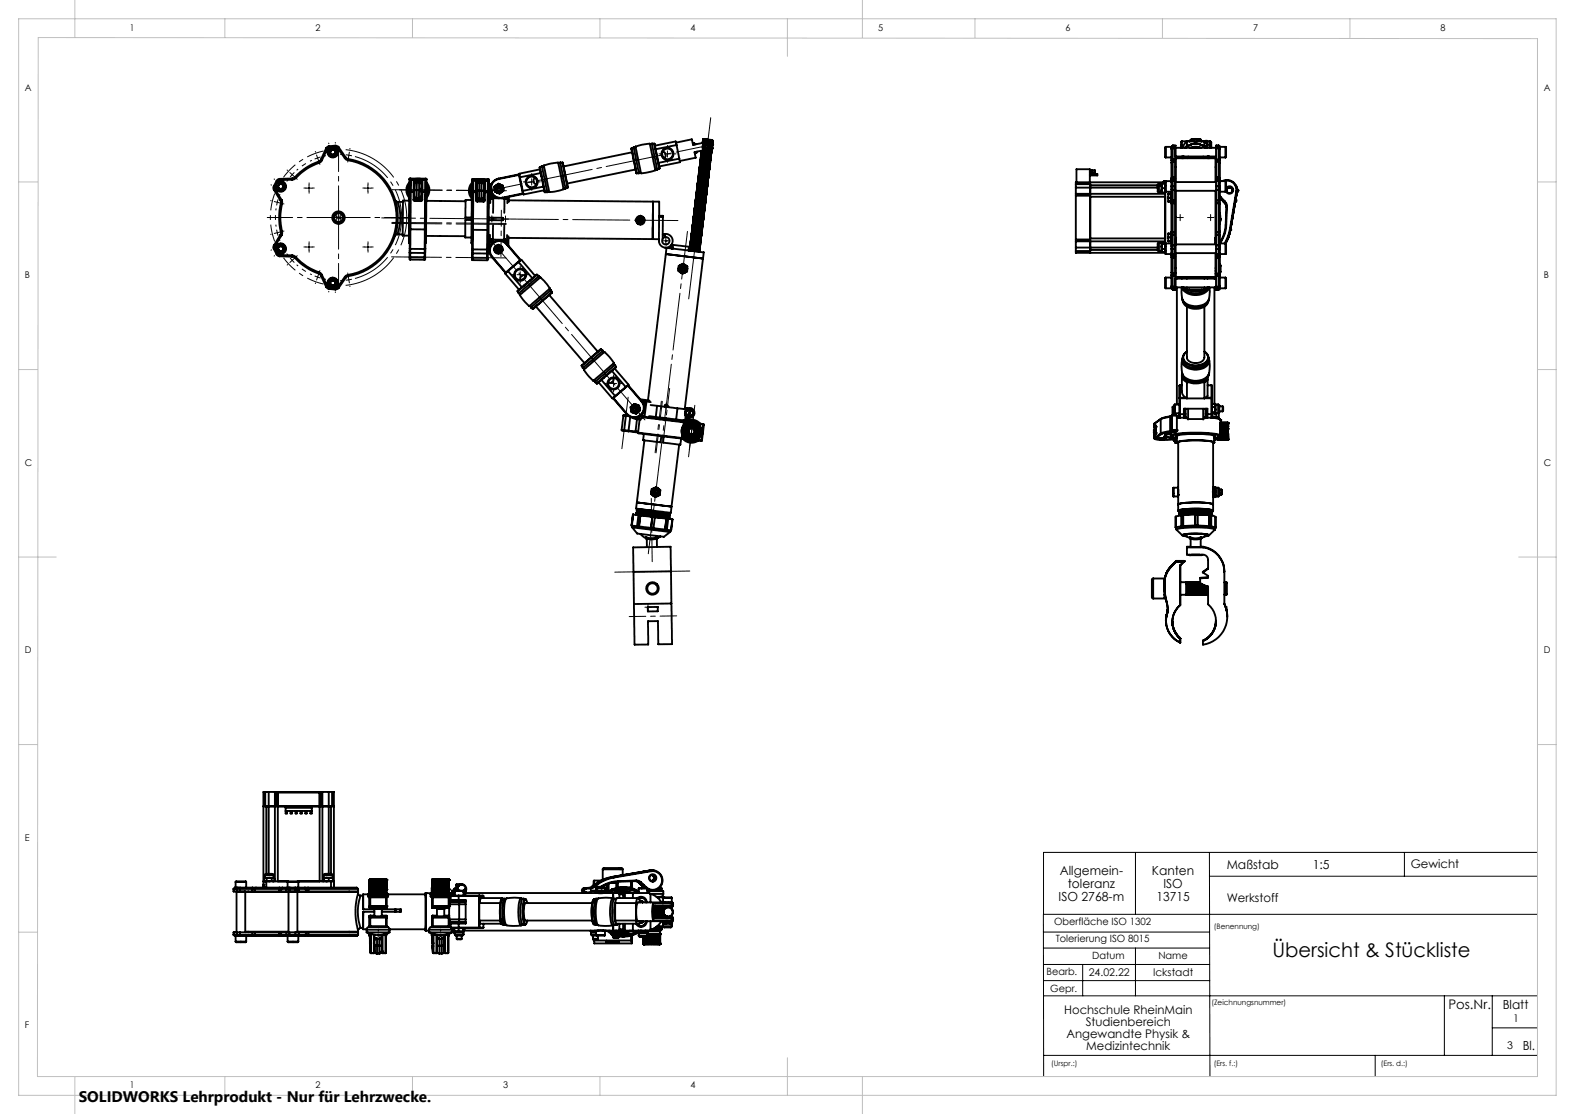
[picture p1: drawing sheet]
<svg xmlns="http://www.w3.org/2000/svg" width="420mm" height="297mm" viewBox="0 0 420 297" stroke-linecap="round" stroke-linejoin="round" font-family="sans-serif">
<defs><g id="words">
<text font-size="5.3" x="339.3" y="255.2">Übersicht &amp; Stückliste</text>
<text font-size="4.1" x="21" y="293.7">SOLIDWORKS Lehrprodukt - Nur für Lehrzwecke.</text>
<text font-size="3.5" x="386.2" y="269.1">Pos.Nr.</text>
<g font-size="3.3">
<text x="282.6" y="233.3">Allgemein-</text>
<text x="307.2" y="233.3">Kanten</text>
<text x="327.1" y="231.7">Maßstab</text>
<text x="350" y="231.7">1:5</text>
<text x="284.8" y="236.8">toleranz</text>
<text x="310.2" y="236.8">ISO</text>
<text x="282.3" y="240.3">ISO 2768-m</text>
<text x="308.4" y="240.3">13715</text>
<text x="400.7" y="269.1">Blatt</text>
<text x="406" y="279.8">Bl.</text>
</g>
<g font-size="3.2">
<text x="376.2" y="231.4">Gewicht</text>
<text x="327.1" y="240.4">Werkstoff</text>
<text x="283.8" y="270.3">Hochschule RheinMain</text>
<text x="289.5" y="273.5">Studienbereich</text>
<text x="284.4" y="276.7">Angewandte Physik &amp;</text>
<text x="289.7" y="279.9">Medizintechnik</text>
</g>
<g font-size="2.8">
<text x="290.3" y="260.2">24.02.22</text>
<text x="307.5" y="260.2">Ickstadt</text>
<text x="403.5" y="272.3">1</text>
<text x="401.9" y="279.6">3</text>
</g>
<g font-size="2.7">
<text x="281.1" y="246.7">Oberfläche ISO 1302</text>
<text x="281.5" y="251.3">Tolerierung ISO 8015</text>
<text x="291.3" y="255.7">Datum</text>
<text x="308.9" y="255.7">Name</text>
<text x="279.1" y="260.1">Bearb.</text>
<text x="280" y="264.6">Gepr.</text>
</g>
<g font-size="2.5">
<text x="34.6" y="8.2">1</text>
<text x="84.2" y="8.2">2</text>
<text x="134.2" y="8.2">3</text>
<text x="184.2" y="8.2">4</text>
<text x="234.2" y="8.2">5</text>
<text x="284.2" y="8.2">6</text>
<text x="334.2" y="8.2">7</text>
<text x="384.2" y="8.2">8</text>
<text x="6.7" y="24.2">A</text>
<text x="411.7" y="24.2">A</text>
<text x="6.7" y="74.2">B</text>
<text x="411.7" y="74.2">B</text>
<text x="6.7" y="124.2">C</text>
<text x="411.7" y="124.2">C</text>
<text x="6.7" y="174.2">D</text>
<text x="411.7" y="174.2">D</text>
<text x="6.7" y="224.2">E</text>
<text x="6.7" y="274.2">F</text>
<text x="34.6" y="290.2">1</text>
<text x="84.2" y="290.2">2</text>
<text x="134.2" y="290.2">3</text>
<text x="184.2" y="290.2">4</text>
</g>
<g font-size="2">
<text x="323.7" y="247.7">(Benennung)</text>
<text x="323.1" y="267.9">(Zeichnungsnummer)</text>
<text x="280.3" y="284.2">(Urspr.:)</text>
<text x="323.7" y="284.2">(Ers. f.:)</text>
<text x="368.2" y="284.2">(Ers. d.:)</text>
</g>
</g></defs>
<g fill="none" stroke="#000" stroke-width=".27" stroke-dasharray="15.2 1.3 1.3 1.3" stroke-linecap="butt">
<path d="M87.9 40l-.8 .1M87.9 40l.8-.1M89.5 39.8l-.8 .1M89.5 39.8h.8M73.9 50.1l-.3 .7M73.9 50.1l.4-.8M73.9 53.9l-.1 .8M73.9 53.9l.3-.8M74.7 48.7l-.4 .7M74.7 48.7l.4-.7M77.9 46.6l-.5 .6M77.9 46.6l.6-.6"/>
<path d="M84.7 42.1l-.8 .3M84.7 42.1l.8-.2M93 41.4l-.8-.1M93 41.4l.8 .1M73.9 62l.3 .8M73.9 62l-.1-.8M74.7 67.3l.4 .7M74.7 67.3l-.4-.7M77.9 69.4l.6 .6M77.9 69.4l-.5-.6M84.7 73.9l.8 .2M84.7 73.9l-.8-.3"/>
<path d="M87.9 76l.8 .1M87.9 76l-.8-.1M89.5 76.2h.8M89.5 76.2l-.8-.1M93 74.6l.8-.2M93 74.6l-.8 .1"/>
</g>
<path d="M73.3 51.6a18.2 18.2 0 0 0 0 12.8M86.3 40.3a18.2 18.2 0 0 0-10.7 7M75.6 68.7a18.2 18.2 0 0 0 10.7 7" fill="none" stroke="#000" stroke-width=".27" stroke-dasharray="15.2 1.3 1.3 1.3" stroke-dashoffset="10.6" stroke-linecap="butt"/>
<path d="M91.2 76.2a18.2 18.2 0 0 0 17.3-18.2 18.2 18.2 0 0 0-17.3-18.2" fill="none" stroke="#000" stroke-width=".27" stroke-dasharray="15.2 1.3 1.3 1.3" stroke-dashoffset="-1" stroke-linecap="butt"/>
<path d="M76.8 47.8l-1.3 2.2-1.1 2.3M91.4 41.2h-2.6l-2.5 .4M74.4 63.6l1.1 2.4 1.3 2.1M86.3 74.3l2.5 .5h2.6" fill="none" stroke="#000" stroke-width=".27" stroke-dasharray="15.2 1.3 1.3 1.3" stroke-dashoffset="14.6" stroke-linecap="butt"/>
<path d="M73.6 55.6l-.2 2.4 .2 2.4M83.1 42.7l-2.1 1.2-1.9 1.5M79.1 70.6l1.9 1.5 2.1 1.1" fill="none" stroke="#000" stroke-width=".27" stroke-dasharray="15.2 1.3 1.3 1.3" stroke-dashoffset="14.7" stroke-linecap="butt"/>
<path d="M94.7 74.2a16.8 16.8 0 0 0 12.4-16.2 16.8 16.8 0 0 0-12.4-16.3" fill="none" stroke="#000" stroke-width=".27" stroke-dasharray="15.2 1.3 1.3 1.3" stroke-dashoffset="4.7" stroke-linecap="butt"/>
<g fill="none" stroke="#000" stroke-width=".27">
<path d="M187.8 38.8h1.6M188.6 38v1.7M81.6 50.2h1.7M82.4 49.3v1.7M88.9 57.9h1.7M89.8 57v1.7M89.9 58.1h1.7M90.7 57.3v1.7M97.3 50.2h1.7M98.1 49.3v1.7M130.4 58.4h1.6M131.2 57.5v1.7"/>
<path d="M132.2 50.3h1.7M133.1 49.5v1.6M133.9 58.4h1.7M134.8 57.6v1.6M140.9 48.5h1.7M141.8 47.7v1.7M169.9 58.7h1.7M170.7 57.9v1.6M177.2 41h1.6M178 40.2v1.7M313.9 58h1.7M314.7 57.2v1.6"/>
<path d="M322 58h1.7M322.8 57.2v1.6M73.6 65.2l.3 .7M73.9 65.9l.4 .8M73.9 65.9l-.8 .4M74.6 65.6l-.7 .3M81.6 65.9h1.7M82.4 65v1.7M97.3 65.9h1.7M98.1 65v1.7M132.1 66.5h1.6M132.9 65.6v1.7"/>
<path d="M137.9 73.2h1.7M138.7 72.4v1.7M176.7 64.2h1.7M177.6 63.4v1.6M181.3 71.6h1.6M182.1 70.8v1.7M162.8 102.2h1.6M163.6 101.4v1.7M168.6 109h1.7M169.4 108.2v1.6M176.8 108.3h1.7M177.6 107.5v1.6"/>
<path d="M174 131.2h1.7M174.9 130.4v1.6M172 161.9h1.6M172.8 161.1v1.6M302.8 227.3v16.5M322.5 227.3l.2 59.7M322.5 233.6h87.5M374.5 227.3v6.3M410 227.3h-131.7v16.5M278.2 257.1h44.4M278.2 252.8h44.3M278.2 248.5h44.3"/>
<path d="M278.2 243.8l.1 43.2M278.3 243.8h131.7M288.7 257.1v8.4M302.8 252.8v12.7M278.3 261.4h44.3M278.3 265.5h131.7M385.2 265.5v15.9M397.9 265.5v15.9M397.9 274h12.1M278.3 281.4h131.7M366.7 281.4v5.6"/>
</g>
<path d="M178.6 103.5l-1.6 13" fill="none" stroke="#000" stroke-width=".27" stroke-dasharray="15.2 1.3 1.3 1.3" stroke-dashoffset="10.6"/>
<path d="M183.3 61.7l-10.4 85.9" fill="none" stroke="#000" stroke-width=".27" stroke-dasharray="15.2 1.3 1.3 1.3" stroke-dashoffset="2.4"/>
<path d="M185 110l-1.2 9.9" fill="none" stroke="#000" stroke-width=".27" stroke-dasharray="15.2 1.3 1.3 1.3" stroke-dashoffset="12.1"/>
<path d="M165.8 119.6l1.7-13.7M174.7 120.7l1.7-13.7M175 120.7l1.6-13.7M183.6 121.8l1.7-13.7" fill="none" stroke="#000" stroke-width=".27" stroke-dasharray="15.2 1.3 1.3 1.3" stroke-dashoffset="10.2"/>
<path d="M183.9 152.2l-20 .3" fill="none" stroke="#000" stroke-width=".27" stroke-dasharray="15.2 1.3 1.3 1.3" stroke-dashoffset="7.1"/>
<path d="M180.5 164.2l-12.7 .2" fill="none" stroke="#000" stroke-width=".27" stroke-dasharray="15.2 1.3 1.3 1.3" stroke-dashoffset="10.8"/>
<path d="M173.7 132.9l.2 16.8" fill="none" stroke="#000" stroke-width=".27" stroke-dasharray="15.2 1.3 1.3 1.3" stroke-dashoffset="8.7"/>
<path d="M189.5 31.4l-5.8 48.3" fill="none" stroke="#000" stroke-width=".27" stroke-dasharray="15.2 1.3 1.3 1.3" stroke-dashoffset="2.3"/>
<path d="M172 112l-41.6-48.5" fill="none" stroke="#000" stroke-width=".27" stroke-dasharray="15.2 1.3 1.3 1.3" stroke-dashoffset="4.3"/>
<path d="M180.8 58.8l-79-.7" fill="none" stroke="#000" stroke-width=".27" stroke-dasharray="15.2 1.3 1.3 1.3" stroke-dashoffset="6.2"/>
<path d="M133.7 56l-.1 12.4" fill="none" stroke="#000" stroke-width=".27" stroke-dasharray="15.2 1.3 1.3 1.3" stroke-dashoffset="11"/>
<path d="M133.1 50.9l-26.6-.3" fill="none" stroke="#000" stroke-width=".27" stroke-dasharray="15.2 1.3 1.3 1.3" stroke-dashoffset="3.8"/>
<path d="M104.5 59.6l30.5 .2M104.5 59.3l30.5 .3M104.6 50.6l30.5 .2M104.4 68.5l30.5 .3" fill="none" stroke="#000" stroke-width=".27" stroke-dasharray="15.2 1.3 1.3 1.3" stroke-dashoffset="1.9"/>
<path d="M190.3 38.5l-61.1 12.6" fill="none" stroke="#000" stroke-width=".27" stroke-dasharray="15.2 1.3 1.3 1.3" stroke-dashoffset="5"/>
<g fill="none" stroke="#000" stroke-width=".27" stroke-dasharray="15.2 1.3 1.3 1.3">
<path d="M87.7 38.3v-.2M87.9 40l-.1-.9M87.9 40l.1 .8M89.4 38.2v-.2M89.5 39.8v-.8M89.5 39.8v.9M93.3 39.7v-.1M178 39.4v-.6M187.8 38.8h-.6M188.6 38v-.5M188.6 39.7v.5M189.5 38.8h.5"/>
<path d="M72.3 53.5h-.1M72.4 49.3h-.1M73.2 47.8l-.1-.1M73.9 50.1l-.7-.4M73.9 50.1l.8 .3M73.9 53.9l-.8-.2M73.9 53.9l.9 .2M74.7 48.7l-.7-.5M74.7 48.7l.7 .4M75.4 50.8l.2 .1M75.6 54.3l.1 .1M76.1 49.5l.1 .1"/>
<path d="M76.7 45.4l-.1-.1M77.9 46.6l-.6-.6M77.9 46.6l.6 .5M79.1 47.7l.2 .1M81.6 50.1h-.6M82.4 49.3v-.5M82.4 51v.5M83.3 50.1h.5M84.1 40.5v-.1M84.7 42.1l-.3-.8M84.7 42.1l.3 .8M85.2 43.7l.1 .1"/>
<path d="M88.1 41.6v.2M89.6 41.5v.2M90.3 58v-.8M90.3 58h-.9M90.3 58v.8M90.3 58h.8M92.8 43l-.1 .2M93 41.4l.2-.8M93 41.4l-.1 .8M97.3 50.1h-.5M98.1 49.3v-.5M98.1 51v.5"/>
<path d="M99 50.1h.5M132.2 50.3h-.5M133.1 49.5v-.6M133.1 51.1v.6M133.9 50.3h.6M140.1 48.5h-.6M141.8 46.8v-.6M141.8 50.2v.5M143.5 48.5h.6M169.9 58.7h-.5M170.8 57.9v-.6M170.8 59.5v.6"/>
<path d="M171.6 58.7h.6M176.3 41h-.6M178 42.7v.6M179.7 41h.6M72.3 62.4l-.1 .1M72.4 66.6l-.1 .1M73.2 68.2l-.1 .1M73.9 62l-.8 .2M73.9 62l.9-.2M74.7 67.3l-.7 .4M74.7 67.3l.7-.4M75.4 65.2l.2-.1"/>
<path d="M75.6 61.6h.1M76.1 66.5l.1-.1M76.7 70.5l-.1 .2M77.9 69.4l-.6 .6M77.9 69.4l.6-.6M79.1 68.3l.2-.1M81.6 65.8h-.6M82.4 65v-.5M82.4 66.7v.5M83.3 65.8h.5M84.1 75.4v.2M84.7 73.9l-.3 .8"/>
<path d="M84.7 73.9l.3-.8M85.2 72.3l.1-.2M87.7 77.7v.1M87.9 76l-.1 .8M87.9 76l.1-.8M88.1 74.4v-.2M89.4 77.8v.2M89.5 76.2v.8M89.5 76.2v-.9M89.6 74.5v-.2M92.8 73l-.1-.2M93 74.6l.2 .8"/>
<path d="M93 74.6l-.1-.8M93.3 76.2v.2M97.3 65.8h-.5M98.1 65v-.5M98.1 66.7v.5M99 65.8h.5M132.1 66.5h-.6M132.9 65.6v-.5M132.9 67.3v.5M133.8 66.5h.5M137.1 73.2h-.6M138.7 71.6v-.6"/>
<path d="M138.7 74.9v.6M140.4 73.2h.6M181.3 71.6h-.6M182.1 70.8v-.6M182.1 72.5v.5M182.9 71.6h.6M162 102.2h-.6M163.6 100.6v-.6M163.6 103.9v.6M165.3 102.2h.6M168.6 109h-.6M169.4 108.1v-.5"/>
<path d="M169.4 109.8v.6M170.3 109h.5"/>
</g>
<path d="M88.6 58h-17.3M90.3 56.3v-17.3M90.3 59.7v17.3M91.9 58h17.4" fill="none" stroke="#000" stroke-width=".27" stroke-dasharray="15.2 1.3 1.3 1.3" stroke-dashoffset="8.5"/>
<g fill="none" stroke="#c0c0c0" stroke-width=".27">
<path d="M5 5h410v287h-410zM10.2 10l399.8 .3v276.7h-400zM20 0v10M60 5v5M110 5v5M160 5v5M210 5v10M230 0v10M260 5v5M310 5v5M360 5v5M5 48.5h5"/>
<path d="M410 48.5h5M5 98.5h5M410 98.5h5M5 148.5h10M405 148.5h10M5 198.5h5M410 198.5h5M5 248.5h5M20 287v10M60 287v5M110 287v5M160 287v5"/>
<path d="M210 282v10M230 287v10"/>
</g>
<g fill="none" stroke="#000" stroke-width=".5">
<path d="M87 39.5l-1.4 3M87 39.5l.3 .2M87.3 39.7l-1.4 3M87.8 39l-.8 .5M87.8 39v.3M87.8 39.3l-.5 .4M88.2 39.3h-.4M88.3 39.9h.8l.4 .7-.4 .6h-.8l-.3-.6zM89.1 39.2h.3M89.4 38.8l.9 .5M89.4 38.8v.4M89.4 38.8l-1.6 .2"/>
<path d="M89.4 39.2l.6 .3M90 39.5l1.9 2.7M90.3 39.3l1.9 2.7M90.3 39.3l-.3 .2M168.4 39.5l1.4 6.7M169 39.3l-.6 .2M169 39.3l1.4 6.9M169.5 39.1l-.2 .2h-.3M169.5 39.1l1.5 7.1M173.3 38.3l-2 .3-1.8 .5M173.3 38.3l1.5 7.1M173.8 38.3l-.2 .1-.3-.1"/>
<path d="M173.8 38.3h.6M173.8 38.3l1.5 6.9M174.4 38.3l.3 .5M174.4 38.3l1.4 6.7M174.7 38.8l.1 1M174.8 39.8l.8 3.6M180.3 38l4.2-.9 .3 1.5 2.8-.5M180.4 38.7l-.2-1-5.5 1.1M180.4 38.7l-5.6 1.1M180.4 38.7l.8 3.6M185.1 38.2l.1 .3M185.1 38.2l.4 .3"/>
<path d="M185.1 38.2l-.4 .1M187.4 38.1h.1M187.4 37.8l.2 .1-.2 .2M187.4 37.7h.5M187.4 37.8h.4M187.4 37.7v.1M187.4 37.5l.2 .1M187.4 37.4l2.7 .2-.2 .1M187.4 37.5h1.3M187.4 37.4v.1M187.5 37.1l.1 .1M187.5 37.1h.4z"/>
<path d="M187.5 37.1l1.3 .1M187.6 38l-.3 1.3 1 .9 1.3-.5M187.6 38l-.1 .1M187.6 37.6l-.2 .1M187.6 37.6v.1M187.6 37.7h.4M187.6 37.6h.6M187.6 37.3l-.2 .1M187.6 37.2l2.3 .2M187.6 37.2v.1M187.6 37.3l2.3 .1M187.9 37.1l.9 .1"/>
<path d="M188.1 40l-2.9 .6 .3 1.4-4.2 .9M188.8 37.5l-1.2 .4M188.8 37.2l1.1 .1M188.8 37.5l-1.2 .5M188.8 37.5l1.1 .9-.1 .6M188.8 37.5l1.3 .1M188.9 37.5l.4 .2M189.1 37.7l.6-.1 .4 2h-.4M189.1 37.7h.3M189.4 39.9h.4M189.5 39.8h.2M189.6 39.8l-1.1 .4"/>
<path d="M189.7 39.8l.1 .1M189.7 39.7v.1M189.7 39.6v.1M189.7 38.1h.2M189.7 37.7h.2M189.8 39l-.2 .7M189.8 37.9h.2M189.8 37.8h.1M189.8 38h.2M189.8 39.6l-.1 .1M189.8 38.3h.1M189.8 39.9l-.2 .1"/>
<path d="M189.8 38.2h.2zM189.8 38.6h.1M189.8 39.9h.1M189.9 38.1l.1 .1M189.9 38.4v.1M189.9 37.8l.2 .1M189.9 38.6h.1M189.9 37.7v.1M189.9 38.5v.1M189.9 38.9h.1M189.9 37.4l.2 .2M190 38.3h-.1"/>
<path d="M190 38.2v.1M190.1 37.9l-.2 .2M190.1 37.6h.1M310.9 39.2l-.2 .1v2.6l.2 .1M310.9 39.2h1.5v.1M310.9 39.2v2.8M312.4 39.3v.4M312.4 39.7v3M312.7 39v.5M312.7 38.8h.1M312.7 38.8h.7M312.7 38.8l-.3 .4"/>
<path d="M312.7 38.8v.2M312.7 39.5v3M312.7 39.5l-.3 .2M312.7 39.5h.7M312.7 39l-.3 .3M312.7 39h.7M313.4 39v.5M313.4 38.8h.1M313.4 38.8v.2M313.4 39.5v3M313.5 39.4v2.3M313.5 39.4l-.1 .1"/>
<path d="M313.5 39.4h10.8M315.1 37.7l-.1 1.7M315.1 37.7h1.2v.1M315.1 37.7v1.7M316.3 39.3a3.7 3.7 0 0 1 5.2 .1M316.3 39.3l-.1 .1M316.5 37.7l-.9 1.1-.3 .6M316.5 38.8l-.6 .6M316.5 38.8h.4M316.5 37.7h4.7M316.5 37.6v1.2M316.5 37.6v.1"/>
<path d="M316.5 37.6h.7M316.8 38.9a3.5 3.5 0 0 1 4.1 0M317.3 37.7a2.47 2.47 0 0 1 3.1 0M317.3 37.5v.1M317.4 39.4a3.8 3.8 0 0 1 2.9 0M317.5 38.6l1-.3 1.7 .3M317.5 37.5h-.3v.2M317.5 37.5h.1M317.5 37.3v.1M319.7 39.4h-1.8M319.7 37.3l.3 .1M319.8 37.1l-2.2 .1"/>
<path d="M319.8 37.1l-2.3 .2M319.8 37.1l.4 .1M320 37.4l.2 .1M320 37.3v.1M320 37.4l.1 .1M320.2 37.2l-.2 .1M320.2 37.2l-1.9-.1-.8 .3 .2 .1M320.2 37.5h.1M320.2 37.5h.3v.2M320.3 37.6h.1M320.5 37.6h.6M320.7 38.8h.5"/>
<path d="M321.1 37.6l.1 .1M321.1 37.6v.1M321.2 38.8l.5 .6M321.2 37.7l.8 1M321.2 37.7v1.1M321.3 37.7v.1M321.4 37.6l-.1 .1zM321.5 37.5h.4l.1 .2M321.5 38h.4M321.9 38l.1 .7M321.9 37.6l.1 .1M322 37.7v1"/>
<path d="M322 37.7h.1M322 37.7h.7M322 37.7l-.1 .3M322 38.7v.7M322.7 37.7l.3 .3v1.4M322.7 37.7v1.7M324.3 39v.5M324.3 38.8h.1M324.3 38.8h.6M324.3 39.5h.6M324.3 39h.6M324.3 38.8v.2"/>
<path d="M324.3 39.5v3M324.9 39v.5M324.9 38.8h.1M324.9 38.8l.4 .4M324.9 38.8v.2M324.9 39.5v3M324.9 39.5l.4 .2M324.9 39l.4 .3M325.3 39.3v.4M325.3 39.7v3M326.8 39.2l.2 .1v2.6l-.2 .1M326.8 39.2h-1.5v.1"/>
<path d="M326.8 39.2v2.8M73 49.6l-.1 .5 .2 .5M73 49.6l.3 .2M73.1 50.6l1.7 2.8M73.3 49.8v.6M73.3 50.4l1.8 2.9M73.3 50.4l-.2 .2M73.4 49.5l-.1 .3M73.8 48.2l-.8 1.4M73.8 48.2l.3 .2M74.1 48.4l-.2 .2M74.5 49h.7l.4 .7-.4 .7h-.7l-.4-.7z"/>
<path d="M74.6 47.7l-.5 .1-.3 .4M74.6 47.7v.3M74.6 48l-.5 .4M74.8 53.4l.1 .8M74.9 54.2a16.2 16.2 0 0 0 0 7.6M74.9 54.2l.3 .1M75.1 53.3l.1 1M75.1 53.3l-.3 .1M75.2 54.3a15.3 15.3 0 0 0 0 7.4M77.9 47.6v.3M77.9 47.9l-3.3 .1M77.9 47.6l-3.3 .1"/>
<path d="M78.6 47.3l-.7 .3M78.6 47.3l.3 .2M78.9 47.5l-1 .4M85 43.1a15.3 15.3 0 0 0-6.4 4.2M85 43.1l.1 .3M85.1 43.4a15.1 15.1 0 0 0-6.2 4.1M85.6 42.5l-.6 .6M85.6 42.5l.3 .2M85.9 42.7l-.8 .7M89.3 57.1a1.33 1.33 0 0 1 2.1 .2 1.33 1.33 0 0 1-.6 1.9 1.33 1.33 0 0 1-1.8-.9zM89.6 59.2h.7M90.3 59.2h.6"/>
<path d="M91.4 58a1.18 1.18 0 0 0-1.2-1.2 1.18 1.18 0 0 0-1.1 1.2 1.18 1.18 0 0 0 1.2 1.2M91.4 58a1.21 1.21 0 0 1-1.1 1.2M91.4 58h.2M91.9 42.2l.9 .5M92.2 42l.7 .4M92.2 42l-.3 .2M92.8 42.7a15.5 15.5 0 0 1 13 15.3 15.5 15.5 0 0 1-13 15.3M92.9 42.4a15.8 15.8 0 0 1 13.2 15.6 15.8 15.8 0 0 1-13.2 15.6M92.9 42.4l-.1 .3M105.4 53.5l.6 .3M106 53.8a12.7 12.7 0 0 1-.1 8.7h1.5M106 53.8h1.5"/>
<path d="M109.1 53.1l-.1 11.6 .2 .1M109.1 52.8v.3M109.1 53.5h-1.6l-.1 9.3h1.6M109.1 52.8h.2M109.1 52.7v.1M109.2 47.8h.2M109.2 47.8v.8M109.3 53l-.2 .1M109.3 53l-.1 11.8M109.3 52.9v.1M109.3 53h.1M109.4 51l.1 .1"/>
<path d="M109.4 47.6l-.2 .2M109.4 47.6v.2M109.4 51l-.1 10.1M109.4 47.6h1.7M109.4 47.8h1M109.4 47.8v.6M109.4 49a2.57 2.57 0 0 0 0 3.3 2.52 2.52 0 0 1 0-3.3M109.4 48.4a3.1 3.1 0 0 0 0 4.6M109.4 49.4a2.15 2.15 0 0 0 0 2.6M109.5 51.1h.8M109.5 51.1v10M109.6 48l-.2 .1v2.9"/>
<path d="M109.6 48l-.1 3.1M109.6 48h.7M110 48l.3-.2a2.9 2.9 0 0 1 2.7 .2M110.3 51.1h.2M110.3 53.3l.3 .3M110.3 51.1v2.2M110.3 48l.2 .1v3M110.3 48v3.1M110.5 53.2l-.2 .1M110.5 53.2l.1 .2M110.5 53.1l.1 .2M110.5 51.1v2.1"/>
<path d="M110.5 50.7h.6M110.5 50.7v1.5l.2 .4 .4 .2M110.5 48.2l1-.2zM110.5 48.5a2.32 2.32 0 0 1 2 0M110.6 53.4v.2M110.6 53.3h.1M110.6 53.3h1.7M110.6 53.6h1.7M110.6 53.4h1.7M110.6 53.3v.1M110.9 53.3l-.4-.1 .5 .1M111.1 50.7v2.1"/>
<path d="M111.1 50.7h.7M111.1 52.8h.6M111.2 48.6l-.1 2.1M111.2 48.6l-.5 .1-.2 .4v1.6M111.2 48.6h.6M111.5 48l1 .3M111.5 48l1 .2M111.8 48.6v2.1M111.8 48.6h.3l.3 .5v1.6M111.8 50.7h.6M111.8 50.7l-.1 2.1M111.8 47.6h1.8"/>
<path d="M112.3 53.4v.2M112.3 53.3h.1M112.3 53.3v.1M112.4 50.7v1.5l-.1 .4-.6 .2M112.4 50.2l.1 .1M112.4 50.3v.7M112.4 53.2l.2 .1M112.4 53.2l-.1 .2M112.4 53.1l-.1 .2M112.4 53.1l-.7 .2M112.4 53.2l-.5 .1M112.4 52.9l-1 .2-.9-.2"/>
<path d="M112.5 51.1h.1M112.5 51.1l-.1 2.1M112.5 51.1l-.1 .1M112.5 47.8h1.1M112.6 53.3l-.3 .3M112.6 48l-.1 .6v2.5M112.6 48v3.1M112.6 48h.8M112.6 51.1h.8M112.6 51.1v2.2M113.4 51.1l-.1 10.1M113.4 48l.2 .2"/>
<path d="M113.4 48v3.1M113.5 53l.2 .2M113.6 48.2v2.9M113.6 51.1h-.2M113.6 49.1a2.58 2.58 0 0 1-.1 3.2M113.6 48.4a3.1 3.1 0 0 1-.1 4.5M113.6 49.1a2.72 2.72 0 0 1-.1 3.2M113.6 47.6v.2M113.6 47.8h.1M113.6 47.6l.1 .2M113.6 49.5a2.19 2.19 0 0 1-.1 2.5M113.6 51.1l-.1 10"/>
<path d="M113.6 47.8v.4M113.6 52.9h.1M113.7 53.2l-.1 11.5-.2 .1M113.7 52.9v.3M113.7 53.5l10.4 .2M113.7 52.8v.1M113.7 47.8v.8M125.8 58.7l-1.7-.1-.1 4.6v.1h1.7M125.8 53.3l-.1 11.5 .2 .1M125.8 53v.3M125.8 53.3h-1.7v2.4v2.3h1.7M125.8 53h.1"/>
<path d="M125.8 52.9v.1M125.9 47.9h.1M125.9 47.9l-.1 .8M126 53.1l-.2 .2M126 53.1l-.1 11.8M126 53.1h.1M126 47.8l-.1 .1M126 47.8v.1M126 47.8h1.8M126 47.9v.7M126 47.9h1.1M126 51.2h.2"/>
<path d="M126 49.1a2.63 2.63 0 0 0 0 3.4 2.46 2.46 0 0 1 0-3.3M126 49.5a2.24 2.24 0 0 0 0 2.6M126 51.2l-.1 10M126.1 48.5a3.1 3.1 0 0 0-.1 4.6M126.2 48.1l-.1 .1-.1 3M126.2 48.1v3.1M126.2 48.1h.8M126.2 51.2l.8 .1M126.2 51.2l-.1 10.1M126.6 48.1l.4-.1a3.2 3.2 0 0 1 2.6 .2M126.9 53.4l.4 .3M127 51.3l-.1 2.1"/>
<path d="M127 48.1l.1 .1v3M127 48.1v3.2M127.1 53.4h-.2M127.1 53.4l.2 .1M127.1 53.3l.2 .1M127.1 50.8v1.7l.7 .4M127.1 50.8h.7M127.1 51.2l-.1 .1M127.1 48.4l1-.2zM127.1 48.6a2.32 2.32 0 0 1 2.1 0M127.1 51.2v2.2M127.3 53.5v.2"/>
<path d="M127.3 53.4h.1M127.3 53.4h1.6M127.3 53.7l1.6 .1M127.3 53.5h1.6M127.3 53.4v.1M127.5 53.4l-.4-.1 .6 .1M127.8 52.9h.6M127.8 48.7v2.1M127.8 50.8v2.1M127.8 48.7l-.6 .4-.1 1.7M127.8 48.7h.6M127.8 50.8h.6"/>
<path d="M128.1 48.2l1.1 .2M128.4 53.4l.7-.1-.2 .1M128.4 50.8v2.1M128.4 50.8h.7M128.4 48.7v2.1M128.4 48.7l.5 .2 .2 .4v1.5M128.5 47.8h1.7M128.9 53.5v.3M128.9 53.4h.1M128.9 53.4v.1M129.1 50.8l-.1 1.7-.6 .4M129.1 50.5v.7"/>
<path d="M129.1 50.4v.1M129.1 51.2l.2 .1M129.1 53.4h.2M129.1 53.4l-.2 .1M129.1 53.3l-.5 .1M129.1 53a2.32 2.32 0 0 1-2 .1M129.1 51.2v2.2M129.1 51.2v.1M129.2 48.3l-.1 2.9M129.2 47.9h1M129.3 53.4l-.4 .4M129.3 51.3h.7"/>
<path d="M129.3 51.3v2.1M129.3 48.2l-.1 .1M129.3 48.2v3.1M129.3 48.2h.8M130 51.3h.2M130 51.3v10M130.1 48.2l.1 .1M130.1 48.2l-.1 3.1M130.2 53.2l.2 .1M130.2 49.2a2.61 2.61 0 0 1 0 3.3 2.53 2.53 0 0 0 0-3.2M130.2 49.6a2.2 2.2 0 0 1 0 2.5M130.2 51.3l-.1 10"/>
<path d="M130.2 48.3v3M130.2 48.6a3.1 3.1 0 0 1 0 4.5M130.2 47.8v.1M130.2 47.9h.2M130.2 47.8l.2 .1M130.2 53h.2M130.2 47.9v.4M130.3 58l3.8 .1v.6h-3.8M130.4 53.3l-.2 12.6M130.4 53v.3M130.4 52.9v.1M130.4 47.9v.9"/>
<path d="M130.7 52.4v1.7M131 49.2l-.2 .2M131.1 51.5l.2 .2a2.62 2.62 0 0 0 2.7 1.1M131.2 51.3l.2 .3a2.54 2.54 0 0 0 2.6 1.1M131.2 52.2v.8M131.2 52.2h.5M131.2 53h.3M131.2 52.2h.2l-.2 .8M131.4 52.4h.1M131.5 58v.7M131.5 52.8v4M131.5 52.8l1.6 .1"/>
<path d="M131.6 52.2l-.1 .6M131.8 49.8l1.1-.8 1.2 .5 .2 1.3-1.1 .8-.4-.1-.8-.4zM132.9 47.6a2.69 2.69 0 0 0-2 1.9M132.9 47.6l.1 .1M133 47.7l-.5 .2a2.4 2.4 0 0 0-1.5 1.8M133.8 52.9h.7M134 52.7v.1M134.5 52.9v3.9M134.5 52.7v.2M134.5 53h.3M134.7 52.7l.1 .3M134.8 52.7v.3"/>
<path d="M135.3 52.6v1.6M135.7 53.4l38.4 .4M135.7 52.5v1.3M138.4 46.5l-5.5 1.1M138.4 46.5v.1M138.4 46.5l.1 .1M138.4 46.6l-5.4 1.1M138.4 46.6l1 5M138.4 46.6h.1M138.5 46.6l1 4.9M138.5 46.6h.1M139.4 51.6l-5.4 1.1"/>
<path d="M139.4 51.6l.1 .1M139.5 51.7l-5.5 1.1M139.5 51.5l-.1 .1M139.5 51.5v.1M139.5 51.6v.1M142.7 47.4a.92 .92 0 0 0-.4 1 .92 .92 0 0 0 .8 .7M143.9 44.6l.1 .6M143.9 44.6l1.4 6.7M144 45.2l.2 .9M144 45.2l-5.6 1.1 .1 .3M144.2 46.1l.7 3.6M144.2 46.1l-5.6 1.2"/>
<path d="M144.5 44.3l-.6 .3M144.5 44.3l1.4 7M144.9 49.7l.2 1M144.9 49.7l-5.5 1.2M145 44.1l-.2 .3-.3-.1M145 44.1l1.5 7.1M145.1 50.7l.2 .6M145.1 50.7l-5.5 1.2-.1-.3M145.3 51.3h.6M146.5 51.2l-.6 .1M148.8 43.4l-1.9 .2-1.9 .5M148.8 43.4l1.5 7"/>
<path d="M149.4 43.3l-.3 .2-.3-.1M149.4 43.3l.6 .1M149.4 43.3l1.4 7M150 43.4l1.4 6.6M150.3 50.4l-2.3 .7-1.5 .1M150.8 50.3l-.2-.1-.3 .2M151.4 50l-.6 .3M168.6 40.6l-18.3 3.8M169.5 45.2l-18.3 3.7M169.8 46.2h.6M170.3 58.4l.5-.3 .5 .4v.5l-.6 .3-.4-.3zM170.4 46.2l.2-.1 .4 .1"/>
<path d="M174.1 53.8v9.9M174.1 53.8h1.7v4.1M174.8 45.4l-3.8 .8M175.3 45.2h-.4l-.1 .2M175.6 43.4l.2 1M175.8 57.9l-.1 6.3a1.83 1.83 0 0 0 1.9 1.8 1.83 1.83 0 0 0 1.8-2 1.83 1.83 0 0 0-2.1-1.6M175.8 57.9h1M175.8 44.4v.6M175.8 57.5h1v.4M175.8 45l-.5 .2M176.7 40.4a.94 .94 0 0 1 .7 .8 .94 .94 0 0 1-.3 .9M176.8 57.9l-.1 5.8"/>
<path d="M181.2 42.3l.1 .9-5.5 1.2M181.2 42.3l-5.6 1.1M184.7 59.9l2.7 .2M184.7 59.9v.1M184.7 59.6l.2 .2M184.7 59.6l2.7 .1M184.7 59.6l2.7 .2M184.7 59.6h.1M184.8 59.2l2.5 .1M184.8 59.3l.1 .1M184.8 59.3l2.6 .1M184.8 59.3h.1"/>
<path d="M184.8 58.9l2.7 .2M184.8 58.9h.1M184.9 58.6h2.5M184.9 58.6l.1 .2M184.9 58.6l2.6 .1M184.9 58.6h.1M184.9 59.8l-.2 .1M184.9 58.6l2.6 .2M184.9 59.8l2.3 .1M184.9 59.5l-.2 .1M184.9 58l.2 .1M184.9 59.4v.1"/>
<path d="M184.9 57.9l2.7 .2M184.9 58.3l2.7 .2M184.9 59.4l2.4 .1M184.9 57.9v.1M185 59.5l2.2 .1M185 58l2.6 .1M185 59.1l-.2-.2 2.7 .2M185 59.1v.1M185 57.6l2.6 .1M185 59.1l2.3 .1M185 57.6h.1M185 58.8l-.2 .1"/>
<path d="M185 57.3l.2 .1M185 58.8h.1M185 58.8l2.3 .1M185 57.3l2.7 .1M185 57.3l2.7 .2M185 57.3h.1M185.1 57l.1 .1M185.1 58.4l-.2-.2 2.6 .2M185.1 58.4v.1M185.1 56.9l2.6 .2M185.1 57l2.6 .1M185.1 58.4l2.3 .1"/>
<path d="M185.1 56.9v.1M185.1 56.6h2.5M185.1 58.2h-.2M185.1 56.7l.2 .1M185.1 58.1v.1M185.1 56.6l2.6 .2M185.1 56.7l2.6 .1M185.1 58.1l2.3 .1M185.1 56.6v.1M185.1 56.3l.2 .1M185.1 57.8l-.1-.2 2.6 .2M185.1 58.2l2.3 .1"/>
<path d="M185.1 56.3l2.7 .1M185.1 56.3h.1M185.2 57.5l-.2 .1M185.2 56l.1 .1M185.2 57.4v.1M185.2 57.9l2.2 .1M185.2 55.9l2.6 .2M185.2 56.3l2.6 .2M185.2 57.4l2.3 .1M185.2 55.9v.1M185.2 57.1l-.2 .2M185.2 57.5l2.3 .1"/>
<path d="M185.2 56l2.7 .1M185.2 57.1l2.3 .1M185.2 57.2l2.3 .1M185.2 55.7l2.7 .1M185.3 56.8l-.2 .1M185.3 55.3l.1 .2M185.3 56.8l2.3 .2M185.3 55.3l2.6 .1M185.3 55.3l2.6 .2M185.3 56.8l2.3 .1M185.3 55.3h-.1M185.3 55l.2 .1"/>
<path d="M185.3 56.4v.1M185.3 55l2.7 .1M185.3 56.4l2.3 .1M185.3 55h.1M185.3 56.2l-.2 .1M185.3 54.7l.2 .1M185.3 56.1v.1M185.3 56.2l2.3 .1M185.3 54.6l2.7 .2M185.3 54.7l2.7 .1M185.3 56.1l2.3 .1M185.3 54.6h.1"/>
<path d="M185.4 54.3h2.5M185.4 55.8l-.2 .1M185.4 54.3l.2 .2M185.4 55.8l-.2-.2 2.7 .2M185.4 55.8h.1M185.4 54.3l2.6 .1M185.4 54.3l2.6 .2M185.4 55.8l2.3 .1M185.4 54.3h.1M185.4 55.5l-.2 .1M185.4 54l.2 .1M185.4 55.8l2.3 .2"/>
<path d="M185.4 54l2.7 .1M185.4 55.5l2.3 .1M185.4 54h.1M185.5 55.2l-.2 .1M185.5 53.7l.1 .1M185.5 55.1v.1M185.5 55.5l2.2 .1M185.5 53.6l2.6 .2M185.5 54l2.6 .1M185.5 55.1l2.3 .1M185.5 53.6v.1M185.5 54.8l-.2 .2"/>
<path d="M185.5 53.3l.2 .2M185.5 55.2l2.2 .1M185.5 53.3l2.7 .1M185.5 53.7l2.6 .1M185.5 54.8l2.3 .1M185.5 53.3h.1M185.5 54.9h2.3M185.6 54.5l-.3 .1M185.6 53l.1 .1M185.6 54.5h-.1M185.6 54.5l2.3 .1M185.6 52.9l2.6 .2"/>
<path d="M185.6 53l2.6 .2M185.6 52.9l-.1 .1M185.6 52.7l.1 .1M185.6 54.1v.1M185.6 52.6l2.6 .2M185.6 52.7l2.6 .1M185.6 54.1l2.3 .1M185.6 52.6v.1M185.6 52.3h2.5M185.6 53.9h-.2M185.6 52.3l.2 .2M185.6 53.8v.1"/>
<path d="M185.6 40.5l.1 .3M185.6 53.9l2.3 .1M185.6 52.3l2.7 .2M185.6 53.8l2.3 .1M185.6 52.3h.1M185.7 53.5l-.2 .1M185.7 52l.1 .1M185.7 52l2.6 .1M185.7 52l2.6 .2M185.7 53.5l2.3 .1M185.7 40.8l-.4 .1M185.7 52h.1"/>
<path d="M185.7 51.6l2.5 .1M185.7 53.2l-.2 .1 2.7 .2M185.7 51.7l.2 .1M185.7 53.1v.1M185.7 53.5l2.3 .2M185.7 51.6l2.6 .2M185.7 53.1l2.3 .1M185.7 51.6v.1M185.7 52.8l-.1 .1M185.7 51.4l.2 .1M185.7 53.2l2.3 .1M185.7 51.3l2.7 .2"/>
<path d="M185.7 51.7l2.7 .1M185.7 52.8l2.4 .1M185.7 51.3v.1M185.8 52.6h-.2M185.8 51l.1 .1M185.8 52.5v.1M185.8 52.9l2.2 .1M185.8 51l2.7 .1M185.8 51.4l2.6 .1M185.8 52.5l2.3 .1M185.8 51h.1M185.8 52.6l2.3 .1"/>
<path d="M185.8 51l2.7 .2M185.8 50.7l.2 .1M185.8 52.1v.1M185.8 50.7l2.7 .1M185.8 52.1l2.3 .1M185.9 51.9l-.2 .1M185.9 50.4l.1 .1M185.9 51.8l-.1 .1M185.9 40.4l-.2 .4M185.9 51.9l2.3 .1M185.9 50.3l2.6 .2M185.9 50.4l2.6 .1"/>
<path d="M185.9 51.8l2.3 .1M185.9 50.3v.1M185.9 50l.2 .2M185.9 51.5v.1M185.9 50l2.7 .1M185.9 50l2.7 .2M185.9 51.5l2.3 .1M185.9 50h.1M185.9 51.1l-.1 .2M185.9 49.7l.2 .1M185.9 49.7l2.7 .1M185.9 51.1l2.3 .2"/>
<path d="M186 50.9l-.2 .1M186 50.8v.1M186 51.2l2.2 .1M186 49.3l2.6 .2M186 50.8l2.3 .1M186 49.3v.1M186 50.5l-.2 .2M186 49l.2 .2M186 50.9l2.3 .1M186 49l2.7 .1M186 50.5l2.3 .1M186 49h.1"/>
<path d="M186.1 50.2l-.2 .1M186.1 48.7l.1 .1M186.1 50.2h.1M186.1 50.5l2.2 .2M186.1 48.6l2.6 .2M186.1 50.2l2.3 .1M186.1 48.6v.1M186.1 48.3l2.7 .2-.2-.1M186.1 48.4l.2 .1M186.1 49.9h2.3M186.1 50.2l2.2 .1M186.1 48.7l2.6 .2"/>
<path d="M186.1 48.3v.1M186.1 49.9l-.2 .1M186.1 49.9l2.3 .1M186.2 49.6h-.3M186.2 48l.1 .2M186.2 49.5l-.2-.1 2.7 .1M186.2 49.5l-.1 .1M186.2 49.6h2.3M186.2 48l2.6 .2M186.2 49.5l2.3 .1M186.2 48h-.1M186.2 49.2l-.2 .1"/>
<path d="M186.2 49.2h.1M186.2 49.2l2.3 .2M186.2 47.7l2.6 .1M186.2 49.2l2.3 .1M186.2 47.7h.1M186.2 47.3l2.5 .1M186.2 48.9l-.2 .1 2.7 .2M186.2 47.3l2.7 .2-.2-.1M186.2 47.4l.2 .1M186.2 48.8v.1M186.2 48.9l2.3 .1M186.2 47.4l2.7 .2"/>
<path d="M186.2 48.8l2.3 .1M186.2 47.3v.1M186.3 48.5l-.2 .1M186.3 47l.1 .2M186.3 47l2.6 .2M186.3 48.5l2.3 .1M186.3 48.3l-.2 .1 2.7 .1M186.3 46.7l.2 .1M186.3 48.2v.1M186.3 48.6l2.3 .1M186.3 46.7l2.6 .1M186.3 47.1l2.6 .1"/>
<path d="M186.3 48.2l2.3 .1M186.3 46.7h.1M186.3 47.8l-.1 .2M186.3 47.8l-.1-.1 2.6 .2M186.3 48.3l2.3 .1M186.3 46.7l2.7 .2M186.3 47.8l2.4 .1M186.4 46.1l.1 .1M186.4 47.5v.1M186.4 47.9l2.2 .1M186.4 46l2.7 .2M186.4 46.4l2.6 .1"/>
<path d="M186.4 47.5l2.3 .1M186.4 46v.1M186.4 47.6l-.2 .1M186.4 47.6l2.3 .1M186.4 46.1l2.7 .1M186.4 47.2h2.5M186.4 47.2v.1M186.4 45.7l2.7 .1M186.4 45.7h.1M186.5 46.9l-.2 .1M186.5 45.4l.1 .1M186.5 46.8l-.1 .1"/>
<path d="M186.5 46.9l2.3 .1M186.5 45.4l2.6 .1M186.5 46.8l2.3 .2M186.5 45.4h.1M186.5 45h2.5M186.5 46.6l-.2 .1M186.5 45.1l.2 .1M186.5 46.5v.1M186.5 46.6l2.3 .1M186.5 45l2.7 .2M186.5 45.1l2.7 .1M186.5 46.5l2.3 .1"/>
<path d="M186.5 45h.1M186.5 46.2l-.1 .2M186.5 44.7l.2 .2M186.5 44.7l2.7 .1M186.5 46.2l2.3 .1M186.6 45.9l-.2 .1M186.6 44.4l.2 .1M186.6 45.9l-.2-.2 2.7 .2M186.6 45.9h.1M186.6 46.2l2.2 .2M186.6 44.4l2.6 .1M186.6 44.7l2.6 .1"/>
<path d="M186.6 45.9l2.3 .1M186.6 44.4h.1M186.6 45.5l-.2 .2M186.6 44.4l2.7 .2M186.6 45.5l2.3 .1M186.7 45.3l-.2 .1M186.7 43.7l.1 .2M186.7 45.2v.1M186.7 45.6l2.2 .1M186.7 43.7l2.6 .1M186.7 44.1l2.6 .1M186.7 45.2l2.3 .1"/>
<path d="M186.7 43.7h.1M186.7 45.3h2.3M186.7 43.7l2.6 .2M186.7 44.9h.1M186.7 43.4l2.7 .1M186.7 44.9l2.3 .1M186.7 43.4h.1M186.8 44.6l-.3 .1M186.8 43.1l.1 .1M186.8 44.5l-.1 .1M186.8 44.6l2.3 .1M186.8 43l2.6 .2"/>
<path d="M186.8 43.1l2.6 .1M186.8 44.5l2.3 .1M186.8 43v.1M186.8 44.3h-.2M186.8 42.8l.1 .1M186.8 44.2v.1M186.8 44.3l2.3 .1M186.8 42.7l2.6 .2M186.8 42.8l2.6 .1M186.8 44.2l2.3 .1M186.8 42.7v.1M186.8 42.4h2.5"/>
<path d="M186.8 43.8l-.1 .2M186.8 42.4l.2 .1M186.8 42.4l2.7 .1M186.8 43.8l2.3 .2M186.8 42.4h.1M186.9 42l2.5 .1M186.9 43.5l-.2 .2M186.9 42.1l.1 .1M186.9 43.5l-.2-.1 2.7 .2M186.9 44l2.2 .1M186.9 42l2.6 .2M186.9 42.4l2.6 .2"/>
<path d="M186.9 43.5l2.3 .1M186.9 42v.1M186.9 43.3l-.2 .1M186.9 41.8l.2 .1M186.9 43.2v.1M186.9 43.6l2.3 .1M186.9 41.7l2.7 .2M186.9 42.1l2.6 .1M186.9 43.2l2.3 .1M186.9 41.7v.1M186.9 42.9l-.1 .1M186.9 41.4l.2 .2"/>
<path d="M186.9 43.3l2.3 .1M186.9 41.4l2.7 .1M186.9 41.8l2.7 .1M186.9 42.9l2.4 .1M186.9 41.4h.1M187 43l2.2 .1M187 42.6l-.2 .1M187 41.1l.1 .1M187 42.5v.1M187 42.6l2.3 .2M187 41.1l2.7 .1M187 42.5l2.3 .1"/>
<path d="M187 41.1h.1M187 40.8l.2 .1M187 42.2v.1M187 40.7l2.7 .2M187 40.8l2.7 .1M187 42.2l2.3 .1M187 40.7v.1M187.1 40.4l.1 .2M187.1 41.9v.1M187.1 40.4l2.6 .1M187.1 40.4l2.6 .2M187.1 41.9l2.3 .1"/>
<path d="M187.1 40.4h.1M187.1 41.6l-.2 .1M187.1 41.6h.1M187.1 41.6l2.3 .1M187.2 41l-.2 .1M187.2 59.9l.2 .2M187.2 40.2h.1M187.2 40.9v.1M187.2 41.3l2.2 .1M187.2 40.9l2.3 .1M187.2 40.6l-.2 .1M187.2 59.9h.1"/>
<path d="M187.2 41l2.3 .1M187.2 40.6l2.3 .1M187.3 59.5l.1 .2M187.3 40.6l2.2 .1M187.3 40.3l-.2 .1M187.3 59.3l.1 .1M187.3 40.2l2.3 .2M187.3 59.2v.1M187.3 40.2l2.3 .1M187.3 58.9l.2 .2M187.3 58.9h.1M187.4 58.6l.1 .1"/>
<path d="M187.4 58.5v.1M187.4 58.3l.2 .2M187.4 59.8l-.2 .1M187.4 58.2v.1M187.4 59.7v.1M187.4 58l.2 .1M187.4 59.4l-.1 .1M187.4 59.4h.1M187.5 57.9l-2.4-.2-.1 .2M187.5 57.6l.1 .1M187.5 59.1l-.2 .1M187.5 57.9l-.1 .1"/>
<path d="M187.5 57.5v.1M187.5 40.1l2.3 .1M187.5 57.3l.2 .1M187.5 58.8l-.2 .1M187.5 57.2v.1M187.5 58.7v.1M187.6 57l.1 .1M187.6 58.5h-.2M187.6 56.9v.1M187.6 56.6l.1 .2M187.6 58.1l-.2 .1M187.6 56.5v.1"/>
<path d="M187.6 58.1h.1M187.6 56.3l.2 .1M187.6 57.8l-.1 .1M187.6 56.2v.1M187.6 40.1h.6M187.6 57.7v.1M187.7 56l.2 .1M187.7 57.5h-.2M187.7 55.9v.1M187.7 57.4v.1M187.7 55.6l.2 .2M187.7 57.1l-.2 .1"/>
<path d="M187.7 57.1h.1M187.7 55.3l.2 .1M187.7 56.8l-.1 .1M187.7 55.6h.1M187.8 55.2l-.1 .1M187.8 55l.2 .1M187.8 56.5h-.2M187.8 56.4v.1M187.9 54.6l.1 .2M187.9 56.1l-.3 .1M187.9 54.6h.1M187.9 54.3l.1 .2"/>
<path d="M187.9 55.8l-.2 .1M187.9 54.2v.1M187.9 55.8h.1M187.9 54l.2 .1M187.9 55.5l-.2 .1M187.9 53.9v.1M187.9 55.4v.1M188 53.7l.1 .1M188 55.1l-.2 .1M188 53.6v.1M188 40l.3 .1M188 55.1h.1"/>
<path d="M188 53.3l.2 .1M188 54.8l-.2 .1M188 54.8h.1M188 53l.2 .1M188 54.5l-.1 .1M188 53.2v.1M188.1 52.9l-.1 .1M188.1 52.6l.1 .2M188.1 54.1l-.2 .1M188.1 54.1h.1M188.1 52.3l.2 .2M188.1 53.8l-.2 .1"/>
<path d="M188.1 52.2v.1M188.1 53.8h.1M188.2 52l.1 .1M188.2 53.5l-.2 .1M188.2 51.9v.1M188.2 53.4v.1M188.2 51.7l.2 .1M188.2 53.2h-.2M188.2 51.6v.1M188.2 53.1v.1M188.2 51.3l.2 .2M188.2 52.8l-.1 .1"/>
<path d="M188.2 51.3h.1M188.2 52.8h.1M188.3 51l.2 .1M188.3 52.5l-.2 .1M188.3 52.5h.1M188.3 50.7l.2 .1M188.3 52.2h-.2M188.3 50.6v.1M188.3 52.1v.1M188.4 50.3l.1 .2M188.4 51.8l-.2 .1M188.4 51.8h.1"/>
<path d="M188.4 50l.2 .1M188.4 51.5l-.2 .1M188.4 49.9v.1M188.4 51.5h.1M188.5 49.7l.1 .1M188.5 51.2l-.3 .1M188.5 51.1v.1M188.5 49.4l.2 .1M188.5 50.8l-.2 .2M188.5 49.3v.1M188.5 50.8h.1M188.5 49l.2 .2"/>
<path d="M188.5 50.5l-.2 .1M188.5 48.9v.1M188.5 50.5h.1M188.6 48.7l.1 .1M188.6 50.2l-.2 .1M188.6 50.1v.1M188.6 49.8l-.2 .1M188.6 48.3v.1M188.6 49.8h.1M188.7 47.9l.1 .3M188.7 49.5l-.2 .1M188.7 47.7l.1 .1"/>
<path d="M188.7 49.2l-.2 .1M188.7 47.6v.1M188.7 48.9h-.2M188.7 47.3v.1M188.7 48.8v.1M188.8 47l.1 .2M188.8 48.5l-.2 .2M188.8 47h.1M188.8 40.2h1M188.8 48.5h.1M188.8 46.7l.2 .1M188.8 48.2l-.2 .1"/>
<path d="M188.8 46.6v.1M188.8 48.2h.1M188.8 46.4l.2 .1M188.8 47.9h-.1M188.8 46.3v.1M188.8 47.8v.1M188.9 46l.2 .2M188.9 47.6h-.2M188.9 46h.1M188.9 47.5v.1M188.9 45.7l.2 .1M188.9 45.6v.1"/>
<path d="M188.9 47.2h.1M189 45.4l.1 .1M189 46.9l-.2 .1M189 46.8v.1M189 45l.2 .2M189 46.5l-2.7-.1 .2 .1M189 46.5l-.2 .1M189 45h.1M189 46.5h.1M189.1 44.7l.1 .1M189.1 46.2l-.2 .1M189.1 44.6v.1"/>
<path d="M189.1 46.2h.1M189.1 40.1h.5l.2 .1M189.1 44.4l.2 .1M189.1 45.9l-.2 .1M189.1 44.3v.1M189.1 45.8v.1M189.1 44.1l.2 .1-2.7-.2 .2 .2M189.1 45.5l-.2 .1M189.1 44v.1M189.1 45.5h.1M189.2 43.7l.1 .1M189.2 45.2l-.2 .1"/>
<path d="M189.2 43.4l.2 .1M189.2 44.9l-.2 .1M189.2 43.6v.1M189.2 45.2h.1M189.2 43.3v.1M189.3 43l.1 .2M189.3 44.6h-.2M189.3 40h.3l-2.2-.4 2.2 .1v.3M189.3 44.5v.1M189.3 42.7l.1 .2M189.3 44.2l-.2 .1M189.3 42.6v.2"/>
<path d="M189.3 44.2h.1M189.3 42.4l.2 .2M189.3 43.9l-.2 .1M189.3 42.3v.1M189.3 43.8v.1M189.4 42.1l.1 .1M189.4 43.6h-.2M189.4 42v.1M189.4 43.5v.1M189.4 41.7l.2 .2M189.4 43.2l-.2 .1M189.4 41.7h.1"/>
<path d="M189.4 43.2h.1M189.4 41.4l.2 .1M189.4 42.9l-.1 .1M189.4 42.9h.1M189.5 41.3l-2.4-.1-.2 .2 2.7 .2M189.5 41.1l.2 .1M189.5 42.6h-.2M189.5 41.3l-.1 .1M189.5 41v.1M189.5 40.7l.2 .2M189.5 42.2l-.2 .1M189.5 40.7h.1"/>
<path d="M189.5 42.2h.1M189.6 40.4l.1 .1M189.6 41.9l-.2 .1M189.6 40.4h.1M189.6 41.9h.1M189.6 41.6l-.2 .1M189.6 40v.1M189.6 41.6h.1M189.7 41.2l-.2 .1M189.7 41.2h.1M189.7 40.9l-.2 .1M189.7 40.9h.1"/>
<path d="M189.7 40.6l-.2 .1M189.7 40.5v.1M189.8 40.2l-.2 .1M286.9 51.7v.5M286.9 50v1.7M286.9 52.2h3.8M286.9 51.7h23.8M286.9 49.1v.9M286.9 52.2v11.6M286.9 50h21.8M286.9 49.1h3.8M287.1 48.6v-3.5h3.5v3.5"/>
<path d="M290.6 46.4h2v.4h-2M290.6 45.5l1.4-.1v.5h-1.4M290.7 49.1v3.1M290.7 48.6v.5M290.7 52.2v11.6M290.7 52.5h20M290.7 49.4h18M309.1 49h-.2a2.57 2.57 0 0 0-.1 2.1l.3 .2M309.1 49v2.3M309.1 49h.6M309.1 51.3h1.6M309.7 50.7l.1 .6"/>
<path d="M309.7 49v.6M309.7 49.6v1.1M309.7 50.7v.6M309.7 49.6l.1 .6M309.7 49h.1M309.8 49l-.1 .6M309.8 49h.8M309.8 50.2l-.1 .5M309.8 50.2h.8M310.2 48.6h.1M310.2 48.5v.1M310.3 48.5l-.1 .1"/>
<path d="M310.3 48.5h-.1M310.3 48.4l-.1 .1M310.3 48.4h.1M310.3 48.4l-.1 .2 .1-.1M310.3 48.5h.1M310.3 48.4v.1M310.3 48.6h-.1M310.3 48.6h.1M310.3 48.5h.4M310.3 48.4h.4M310.3 48.5v.1M310.6 50.2v1.1"/>
<path d="M310.6 49v1.2M310.6 49h.1M310.7 50.9l.2 .2M310.7 48.5v2.4M310.7 48.6h-23.8v.5M310.7 50.9v14.1M310.9 48.3l-.2 .2M310.9 48.3v2.8M310.9 51.1h1.5M310.9 42h1.5M310.9 48.3h1.5M311.5 52.7v1.1h.9"/>
<path d="M311.5 51.8h.8v.9M311.5 52.7h.8M312.3 52.7v1h-.8M312.4 48.4v1.4M312.4 51.6h-.9v1.1M312.4 49.8v.6M312.4 48v.4M312.4 54.3v7.4M312.4 53.3v1M312.4 47.5v.4M312.4 43.4v4.1M312.4 42.7v.7"/>
<path d="M312.4 50.4l.3 .2M312.4 47.9v.1M312.4 50.4v2.9M312.4 53.3l.3 .1M312.7 49.6v1M312.7 47.7v.5M312.7 54.2v7.6M312.7 53.4v.8M312.7 47.3v.3M312.7 43.1v4.2M312.7 42.5v.6M312.7 53.4h.7"/>
<path d="M312.7 47.6h.7M312.7 49.6l-.3 .2M312.7 50.6h.7M312.7 49.6h.7M312.7 47.6v.1M312.7 48.2v1.4M312.7 50.6v2.8M312.7 48.2l-.3 .2M312.7 48.2h.7M312.7 47.7l-.3 .3M312.7 47.7h.7M312.7 54.2l-.3 .1"/>
<path d="M312.7 54.2h.7M312.7 47.6l-.3 .3M312.7 47.3l-.3 .2M312.7 47.3h.7M312.7 43.1l-.3 .3M312.7 43.1h.7M312.7 42.5l-.3 .2M312.7 42.5h.7M313.4 49.6v1M313.4 47.7v.5M313.4 54.2v7.6M313.4 53.4v.8"/>
<path d="M313.4 47.3v.3M313.4 43.1v4.2M313.4 42.5v.6M313.4 50.8l.1 .1M313.4 41.6l.1 .1M313.4 44.6h.1M313.4 47.6v.1M313.4 48.2v1.4M313.4 50.6v2.8M313.5 48.5v2.4M313.5 48.5h10.8M313.5 50.9h10.8"/>
<path d="M313.5 48.5l-.1 .1M313.5 41.7h10.8M313.5 48.5v-6.3h10.6v6.3M313.5 50.8v14.4M315.1 41.7v.5M315.3 41.7l-.1 .5M315.5 41.7l-.2 .5M315.6 41.7l-.1 .5M315.7 41.7l-.1 .5M316.8 41.7l-.2 .5M320.9 41.7l.2 .5M321.9 41.7l.2 .5"/>
<path d="M322.1 41.7l.1 .5M322.2 41.7l.1 .5M322.3 41.7l.1 .5M322.5 41.7l.1 .5M324.1 50.9v14.3M324.1 44.6h.2M324.3 49.6v1M324.3 47.7v.5M324.3 54.2v7.6M324.3 53.4v.8M324.3 47.3v.3M324.3 43.1v4.2"/>
<path d="M324.3 42.5v.6M324.3 53.4h.6M324.3 47.6h.6M324.3 50.6h.6M324.3 49.6h.6M324.3 48.2h.6M324.3 47.7h.6M324.3 54.2h.6M324.3 47.3h.6M324.3 43.1h.6M324.3 42.5h.6M324.3 47.6v.1"/>
<path d="M324.3 48.2v1.4M324.3 50.6v2.8M324.9 49.6v1M324.9 47.7v.5M324.9 54.2v7.6M324.9 53.4v.8M324.9 47.3v.3M324.9 43.1v4.2M324.9 42.5v.6M324.9 49.6l.4 .2M324.9 47.6v.1M324.9 48.2v1.4"/>
<path d="M324.9 50.6v2.8M324.9 48.2l.4 .2M324.9 47.7l.4 .3M324.9 54.2l.4 .1M324.9 47.6l.4 .3M324.9 47.3l.4 .2M324.9 43.1l.4 .3M324.9 42.5l.4 .2M325.3 56.8l.1 1.6-.1 1.2 .1-1.4M325.3 48.4v1.4M325.3 49.8v.6M325.3 48v.4"/>
<path d="M325.3 54.3v7.4M325.3 53.3v1M325.3 47.5v.4M325.3 43.4v4.1M325.3 42.7v.7M325.3 52.6h.1M325.3 51.1h1.5M325.3 42h1.5M325.3 48.3h1.5M325.3 52.6l1.3 1.5M325.3 50.4l-.4 .2M325.3 47.9v.1"/>
<path d="M325.3 50.4v2.9M325.3 53.3l-.4 .1M325.3 52.2l.1 .1M325.4 52.3l-.1 .1M325.4 52.3l1.3 1.5M325.4 58.3l-.1 1.4zM325.4 58.2h.1M325.9 48.3a2.66 2.66 0 0 1 2.8 .2 2.66 2.66 0 0 1 1.1 2.6M325.9 53.2l.3 .3M325.9 53.2l.3 .4M325.9 53.4l.3 .3M325.9 53.2l-.6-.7 1.3 1.4"/>
<path d="M326 53.3l-.1 .1M326.2 53.7h.1M326.2 53.5h.1M326.2 53.5v.1M326.4 48.3a2.48 2.48 0 0 1 3.3 2.7M326.6 53.9l.4 .7v.5M326.6 53.9l.4 1.2M326.6 54l.4 1.1M326.6 54.1l.4 1M326.6 53.9h.1M326.6 54v.1M326.6 54h.1"/>
<path d="M326.7 53.8l.4 .6 .1 .7M326.7 53.8l-.1 .1M326.8 48.3l.2 .1v2.6l-.2 .1M326.8 48.3v2.8M326.8 60l-.3 2.2-1.2 2.4M326.8 60h.2M327 50.3a1 1 0 0 1 1.5-.4 1 1 0 0 1-.1 1.6 1 1 0 0 1-1.5-.5M327 60l-.4 2.3-1.3 2.6h1.5M327 55.1h.2M327 50.8a.83 .83 0 0 1 .9-.8 .83 .83 0 0 1 .8 .8M327 55.1l-.2 4.9M327 50.7h.1"/>
<path d="M327.2 55.1l-.2 4.9M327.3 50.1a.82 .82 0 0 1 .9-.2 .82 .82 0 0 1 .5 .8 .83 .83 0 0 0-.8-.9 .83 .83 0 0 0-.9 .9zM329.4 53.6h.1M329.4 53.7h.1M329.5 53.3l-.1 .3M329.5 53.4l-.1 .3M329.5 53.4l-.1 .4M329.5 53.3h.1M329.5 53.4h.1M329.5 53.4l.3-1.8-1.7 9.7M329.6 49.4l.4 1.3M329.7 51l.1 .1"/>
<path d="M329.7 51l-1.7 10.1M329.8 51.1h.1M329.8 51.1l-1.7 10M329.8 51.1l-.3 2.2M329.8 50.7h.1M329.8 50.7h.2M329.8 50.7v.4M330 50.7l-.5 2.6M330 50.7h.1M330 50.8l-.5 2.6M330 50.8h.1M330 50.8l-.3 1.1"/>
<path d="M73 66.4l.8 1.4M73.1 65.4l-.2 .5 .1 .5M73.1 65.4l.2 .2M73.3 66.2l.1 .3M73.3 66.2l-.3 .2M73.3 65.6v.6M73.8 67.8l.3 .4 .5 .1M73.9 67.4l.2 .3M74.1 67.7l.5 .3M74.1 67.7l-.3 .1M74.5 65.6h.7l.4 .7-.4 .7h-.7l-.4-.7zM74.6 68.3l3.3 .1"/>
<path d="M74.6 68l3.3 .1M74.6 68v.3M74.8 62.6l-1.7 2.8M74.8 62.6l.3 .2M74.9 61.8l-.1 .8M75.1 62.8l-1.8 2.8M75.2 61.7l-.1 1.1M75.2 61.7l-.3 .1M77.9 68.1l1 .4M77.9 68.4l.7 .4M77.9 68.1v.3M78.6 68.8a16.3 16.3 0 0 0 6.4 4.2"/>
<path d="M78.9 68.5a15.1 15.1 0 0 0 6.2 4.1M78.9 68.5l-.3 .3M85 73l.6 .5M85.1 72.6l.8 .7M85.1 72.6l-.1 .4M85.6 73.5l1.4 2.9M85.9 73.3l-.3 .2M85.9 73.3l1.4 3M87 76.4l.3 .5 .5 .1M87.3 76.3l.5 .4M87.3 76.3l-.3 .1M87.8 77l1.6 .2"/>
<path d="M87.8 76.7v.3M87.8 76.7h.4M88.3 74.8h.8l.4 .7-.4 .6h-.8l-.3-.6zM89.1 76.8h.3M89.4 76.8v.4M90 76.5l-.6 .3M90 76.5l.3 .3M90.3 76.8l-.9 .4M91.9 73.9l.3 .1M91.9 73.9l-1.9 2.6M92.2 74l-1.9 2.8M92.8 73.3l-.9 .6"/>
<path d="M92.8 73.3l.1 .3M92.9 73.6l-.7 .4M105.9 62.5l-.5 .3M109.2 68.6v.5l.2 .1M109.2 67.4h.2M109.2 68.6h.2M109.2 64.8h.1M109.2 67.4v1.2M109.3 66.2l.1 .2M109.3 66.2l-.1 1.2M109.3 61.1h.2M109.3 61.1v5.1"/>
<path d="M109.4 66.4v1M109.4 68.6v.6M109.4 69.2h3.8M109.4 66.4h3.8M109.4 67.4h3.8M109.4 67.4v1.2M109.4 68.6h3.8M109.5 61.1l-.1 5.3M109.5 61.1l3.8 .1M113.2 68.6h.2M113.2 68.6v.6M113.2 66.4v1"/>
<path d="M113.2 67.4v1.2M113.3 61.2l-.1 5.2M113.4 68.6v.5l-.2 .1M113.4 67.4h-.2M113.4 67.4v1.2M113.4 66.3l-.2 .1M113.4 66.3v1.1M113.5 61.1l-.2 .1M113.5 61.1l-.1 5.2M113.6 62.9l10.5 .1M125.9 68.7l.1 .7M125.9 68.7h.1"/>
<path d="M125.9 64.9h.1M125.9 66.4l.2 .1M125.9 67.6h.1M125.9 66.4v1.2M125.9 67.6v1.1M125.9 61.2l.2 .1M125.9 61.2v5.2M126 68.7v.7M126 69.4h3.9M126 67.6h3.9M126 68.7l3.9 .1M126 67.6v1.1"/>
<path d="M126.1 66.5l-.1 1.1M126.1 66.5h3.8M126.1 61.3v5.2M126.1 61.3h3.9M129.9 67.6h.2M129.9 66.5v1.1M129.9 68.8h.2M129.9 68.8v.6M129.9 67.6v1.2M130 61.3l-.1 5.2M130.1 68.8l-.2 .6M130.1 66.4l-.2 .1"/>
<path d="M130.1 66.4v1.2M130.1 67.6v1.2M130.1 61.3h-.1M130.1 61.3v5.1M130.2 64.8l-.1 .2M130.2 65.9l.3 1.2M130.2 65.9h.4M130.6 65.9v.1M130.7 62.6l-.1 3.3M131.1 64.6h.6M131.1 63.7h.3M131.1 63.7v.9"/>
<path d="M131.1 63.7l.2 .9M131.2 68.5l3.6 4.2M131.2 64.6h-.1M131.2 64.6h.5M131.3 64.4h.1M131.3 68.4l3.6 4.3M131.3 68.4l-.1 .1M131.4 63.9v.7M131.4 64.8a2.69 2.69 0 0 0-.2 3.7M131.4 64.8a2.65 2.65 0 0 1 3.8 .2M131.4 63.9h3M131.4 64.8l.1 .1"/>
<path d="M131.5 60l-.1 3.9M131.5 64.9a2.56 2.56 0 0 0-.2 3.5M131.5 64.9a2.56 2.56 0 0 1 3.6 .3M132.5 66.1l.6-.2 .4 .4-.2 .6-.5 .1-.4-.4zM134.4 64.4h.2M134.4 63.9v.5M134.4 63.8h.3M134.5 60l-.1 3.9M134.7 63.8v.8M134.7 63.8l-.1 .7M134.8 72.7l.1 .1M134.9 72.7h-.1"/>
<path d="M134.9 72.7h.1M134.9 72.8l-.2 .2 3.7 4.2M135 72.7l-.1 .1M135.1 65.2l3.6 4.2M135.2 65l-.1 .2M135.2 65l3.6 4.3M135.2 62.6v2.4M135.5 72.3l3.7 4.3M135.6 63.4l38.5 .3M135.6 63v2.5M138 77.7l.3 .5M138.3 69.9l3.7 4.3"/>
<path d="M138.3 78.2l.3 .1v.4M138.4 77.2l-.4 .5M138.6 78.7l1.2 1.6 1.3 1.3M138.7 69.4l-3.8 3.3M138.7 69.4v.1M138.7 69.5l-3.7 3.2M138.8 69.4l.2-.2 3.7 4.4M138.8 69.3l-.1 .1M138.8 69.3v.1M138.8 69.4l-.1 .1M139.2 76.6l-.8 .6M140.1 73.6a.95 .95 0 0 0-1 .1 .95 .95 0 0 0-.3 1"/>
<path d="M142 74.2l-2.8 2.4M142.7 73.6l-.7 .6M143.2 73.2l.5 .4M143.2 73.2l-.5 .4M143.2 73.2l-5.2 4.5M143.7 73.6l.1 .3h.3M143.7 73.6l-5.4 4.6M144.1 73.9l1.7 1.8 .8 1.2M144.1 73.9l-5.5 4.8M146.5 78.7l12.9 15.1M146.6 76.9v.3l.3 .2M146.6 76.9l-5.5 4.7"/>
<path d="M146.9 77.4l.3 .5M146.9 77.4l-5.3 4.6M147.2 77.9l-5.1 4.5M174.1 63.7l1.6 .1M177.3 62.4l-.6 .2M177.3 62.4l.1 .8M177.3 66l1.7 .2M177.6 67.7l9.9 1.2M177.6 64.2h.1M177.6 67.7l-4.8 39M177.7 66.1l-.1 1.6M179 66.2l.4 .1"/>
<path d="M179.1 65.2h.1M179.2 65.2l-.2 1M179.2 65.2l.3 .1M179.4 66.3l4.2 .5M179.5 65.3l-.1 1M179.5 65.3l4.2 .5M181 70.9l1.2-.6 .5 .4 .6 .3-.1 1.4-1.2 .6-.6-.4-.5-.4zM183.6 66.8l4.1 .5-.2 1.6M183.7 65.8l-.1 1M183.7 65.8h.4M183.9 66.5l2.6 .2M184 66.6v.1"/>
<path d="M184 66.2l2.6 .2M184 66.6l2.5 .1M184 65.9l2.6 .1M184 65.8l2.5 .1M184 65.3l.2 .1M184 66h.2M184 66.7v.1M184 65.2l2.7 .2M184 65.6l2.7 .1M184 65.9l2.7 .2M184 66.7l2.4 .1M184 65.2v.1"/>
<path d="M184.1 65.8l-.1 1M184.1 66.4h2.5M184.1 66.4v.1M184.1 66.8l2.2 .1M184.1 65.3l2.6 .1M184.1 66.4l2.3 .1M184.1 66.4l-.1 .1M184.1 66.5l2.3 .1M184.1 64.9l2.7 .2M184.2 66.1h-.2M184.2 66.1l2.4 .3M184.2 64.6l.1 .1"/>
<path d="M184.2 66l-.1 .1M184.2 64.6l2.6 .1M184.2 66l2.2 .1M184.2 64.6h-.1M184.2 64.3l.1 .1M184.2 65.7v.1M184.2 64.2l2.6 .2M184.2 64.3l2.6 .1M184.2 65.7l2.3 .1M184.2 64.2h.1M184.2 65.4l-.2 .1M184.2 63.9l2.7 .1-.2-.1"/>
<path d="M184.2 63.9l.2 .2M184.2 65.4h.1M184.2 65.4l2.3 .2M184.2 63.9l2.7 .2M184.2 65.4l2.3 .1M184.2 63.9h.1M184.3 63.5l2.5 .1M184.3 65.1l-.2 .1M184.3 63.6l.1 .1M184.3 65v.1M184.3 65l2.2 .2M184.3 63.6l2.6 .1"/>
<path d="M184.3 66.9l2.2 .1M184.3 63.6h.1M184.3 64.7l-.2 .2M184.3 63.2l.2 .2M184.3 65.1l2.2 .1M184.3 63.2l2.6 .2M184.3 64.7l2.3 .1M184.3 64.4l-.1 .2M184.3 62.9l.2 .2M184.3 64.4h.1M184.3 64.8l2.3 .1M184.3 62.9l2.7 .1"/>
<path d="M184.3 63.3l2.7 .1M184.3 64.4l2.4 .1M184.3 62.9h.1M184.4 64.1l-.2 .1M184.4 64.4l2.3 .1M184.4 62.9l2.6 .2M184.4 64.1l2.3 .1M184.4 62.6l2.6 .2M184.4 63.8l-.2 .1M184.4 62.3l.2 .1M184.4 63.7h2.5M184.4 63.7v.1"/>
<path d="M184.4 63.8l2.3 .1M184.4 62.2l2.7 .2M184.4 62.3l2.7 .1M184.4 62.2v.1M184.5 61.9l.1 .2M184.5 63.4l-.1 .1M184.5 61.9l2.6 .2M184.5 63.4l2.3 .1M184.5 61.9h.1M184.5 61.6h2.5M184.5 63.1l-.2 .1M184.5 61.6l.1 .1"/>
<path d="M184.5 63.1h.1M184.5 63.1l2.3 .1M184.5 61.6l2.6 .1M184.5 61.6l2.6 .2M184.5 61.6h.1M184.5 61.2l2.5 .1M184.5 62.7l-.1 .2M184.5 61.3l.2 .1M184.5 62.7l-.1-.2 2.6 .2M184.5 61.2l2.7 .2M184.5 62.7l2.3 .1M184.5 61.2v.1"/>
<path d="M184.6 62.5h-.2M184.6 61l.1 .1M184.6 62.4v.1M184.6 62.8l2.2 .1M184.6 60.9l2.6 .2M184.6 61.3l2.6 .1M184.6 62.4l2.3 .1M184.6 60.9v.1M184.6 62.1l-.2 .1M184.6 60.6l.2 .1M184.6 62.5l2.3 .1M184.6 60.6l2.7 .1"/>
<path d="M184.6 61l2.7 .1M184.6 62.1l2.3 .1M184.6 60.6h.1M184.6 61.8l-.1 .1M184.6 60.3l.2 .1M184.6 61.7v.1M184.6 62.2l2.3 .1M184.6 60.3l2.7 .1M184.6 60.6l2.7 .2M184.6 61.7l2.4 .1M184.6 60.3h.1M184.7 61.8l2.2 .1"/>
<path d="M184.7 60.3l2.6 .1M184.7 61.4v.1M184.7 61.4l2.3 .1M184.7 61.1v.1M184.7 61.1l2.3 .1M184.8 60.8l-.2 .1M184.8 60.7v.1M184.8 60.8l2.3 .1M184.8 60.7l2.3 .2M184.8 60.4l-.2 .2M184.8 60.4l2.3 .1M184.9 60.1l-.2 .2"/>
<path d="M184.9 60.1l-.2-.1 2.7 .1M184.9 60.1h.1M184.9 60.5l2.2 .1M184.9 60.1l2.3 .1M184.9 60.1l2.2 .2M186.4 66.8l.1 .2M186.4 66.6l.1 .1M186.4 66.5v.1M186.4 66.1v.1M186.5 65.9l.2 .1M186.5 65.8v.1M186.5 65.6l.2 .1"/>
<path d="M186.5 67l-.2 .1M186.5 65.5v.1M186.5 65.2l.2 .2M186.5 66.7l-.1 .1M186.5 66.7h.1M186.6 64.9l.2 .1-2.7-.1 .2 .1M186.6 66.4l-.2 .1M186.6 64.8v.1M186.6 66.4h.1M186.7 64.6l.1 .1M186.7 65.7l-2.7-.2 .2 .2M186.7 66.1h-.3"/>
<path d="M186.7 66v.1M186.7 64.2l.1 .2M186.7 65.7l-.2 .1M186.7 64.2h.1M186.7 65.7h.1M186.7 65.4l-.2 .1M186.7 63.8v.1M186.7 65.4h.1M186.8 63.6l.1 .1M186.8 65.1l-.2 .1M186.8 63.5v.1M186.8 65v.1"/>
<path d="M186.8 63.2l.2 .2M186.8 64.7l-.2 .1M186.8 63.2h.1M186.8 64.7h.1M186.8 62.9l.2 .1M186.8 64.4l-.1 .1M186.8 62.8v.1M186.8 64.4h.1M186.9 62.6l.1 .1M186.9 64.1l-.2 .1M186.9 62.3l.2 .1M186.9 62.5v.1"/>
<path d="M186.9 64v.1M186.9 62.2v.1M186.9 63.7h.1M187 61.8l.1 .3M187 63.4l-.2 .1M187 63.4h.1M187 61.6l.1 .1M187 63.1l-.2 .1M187 61.5v.1M187 63v.1M187 61.3l.2 .1M187 62.8h-.2"/>
<path d="M187 61.2v.1M187 62.7v.1M187.1 60.9l.2 .2M187.1 62.4l-.2 .1M187.1 60.9h.1M187.1 62.4h.1M187.1 60.6l.2 .1M187.1 62.1l-.2 .1M187.1 60.5v.1M187.1 62.1h.1M187.1 60.3l.2 .1M187.1 61.8h-.1"/>
<path d="M187.1 61.7v.1M187.2 61.4l-.2 .1M187.2 60.2l-.1 .1M187.3 61.1l-.3 .1M187.3 61.1h.1M187.3 60.8l-.2 .1M187.3 60.7v.1M187.3 60.4l-.2 .1M187.3 60.4h.1M187.4 60.1l-.2 .1M187.4 60.1h.1M187.5 68.9l-4.9 39.9"/>
<path d="M286.9 63.8v.5M286.9 64.3v1.7M286.9 66.9v.5h23.8M286.9 64.3h23.8M286.9 63.8h3.8M286.9 66v.9M286.9 66h21.8M286.9 66.9h3.8M290.7 63.8v3.1M290.7 66.9v.5M290.7 63.6h20M290.7 66.6h18"/>
<path d="M308.7 66.7l.4 .3M309.1 64.7l-.4 .3v1.7M309.1 64.7v2.3M309.1 67h.6M309.1 64.7h.6M309.7 65.7l.1 .7M309.7 64.8v.9M309.7 65.7v1.1M309.7 66.8v.2M309.7 64.7v.1M309.7 64.8l.1 .2M309.7 66.8l.1 .4"/>
<path d="M309.7 67l.1 .2M309.8 64.6l-.1 .1M309.8 66.4h.8M309.8 65l-.1 .7M309.8 65h.8M309.8 66.4l-.1 .4M309.8 67.2h.8M310.6 65v1.4M310.6 66.4v.8M310.7 65v2.6l.2 .1M310.7 64.8l-.1 .2M310.7 64.7l-.1-.2h-.8l-.1 .3"/>
<path d="M310.7 67l-.1 .2M310.9 74l-.2 .1v2.7l.2 .1M310.9 64.9l-.2 .1M310.9 74v2.9M310.9 64.9v2.8M310.9 64.9h1.5M310.9 74h1.5M310.9 67.7h1.5M311.5 63.3v1h.9M311.5 62.4h.8v.9M311.5 63.3h.8M312.3 63.3v.9h-.8"/>
<path d="M312.4 76.7v.2h-1.5M312.4 66.2v1.5M312.4 62.2h-.9v1.1M312.4 65.6v.6M312.4 67.7v.3M312.4 61.7v1.1M312.4 68.1v.4M312.4 68.5v4.1M312.4 72.6v.7M312.4 76.3v.4M312.4 76.8l.3 .4M312.4 66.2l.3 .2"/>
<path d="M312.4 62.8v2.8M312.4 68v.1M312.4 73.3v3M312.4 67.7l.3 .1M312.4 68l.3 .3M312.4 61.7l.3 .1M312.4 68.1l.3 .3M312.4 68.5l.3 .3M312.4 72.6l.3 .4M312.4 73.3l.3 .2M312.4 76.3l.3 .1M312.4 76.7l.3 .3"/>
<path d="M312.7 65.4v1M312.7 67.8v.5M312.7 61.8v.8M312.7 68.4v.4M312.7 68.8v4.2M312.7 73v.5M312.7 76.4v.6M312.7 77.2h.1M312.7 77.2h.7M312.7 66.4h.7M312.7 65.4l-.3 .2M312.7 65.4h.7"/>
<path d="M312.7 62.6v2.8M312.7 66.4v1.4M312.7 68.3v.1M312.7 73.5v2.9M312.7 77v.2M312.7 67.8h.7M312.7 62.6l-.3 .2M312.7 62.6h.7M312.7 68.3h.7M312.7 61.8h.7M312.7 68.4h.7M312.7 68.8h.7"/>
<path d="M312.7 73h.7M312.7 73.5h.7M312.7 76.4h.7M312.7 77h.7M313.4 65.4v1M313.4 67.8v.5M313.4 61.8v.8M313.4 68.4v.4M313.4 68.8v4.2M313.4 73v.5M313.4 76.4v.6M313.4 77.2h.1"/>
<path d="M313.4 72.8h.1M313.4 76.5l.1 .1M313.4 67.4l.1 .1M313.4 71.5h.1M313.4 62.6v2.8M313.4 66.4v1.4M313.4 68.3v.1M313.4 73.5v2.9M313.4 77v.2M313.5 74.3v2.3M313.5 65.2v2.2M313.5 74.3l-.1 .1"/>
<path d="M313.5 74.3h10.8M313.5 76.6h10.8M313.5 65.2h10.8M313.5 67.5h10.8M313.5 65.2l-.1 .1M313.5 67.4v.1M313.5 67.5v6.3h10.6v-6.3M313.7 63.4l-.2 .8 .2 .8M313.8 73.8v.5M313.8 76.6v31.2M315.2 76.6l-.1 1.3a3.2 3.2 0 0 0 3.4 3.7 3.6 3.6 0 0 0 3.9-2l.1-3M315.2 73.8v.5"/>
<path d="M315.2 76.6a3.8 3.8 0 0 0 4.6 2l1.2-.4a2.5 2.5 0 0 0 1.4-1.6M315.3 79.8a3.5 3.5 0 0 0 4.5 2.1l.6-.2a2.49 2.49 0 0 0 2-1.9M315.5 76.6a4.3 4.3 0 0 0 6.7 0M315.7 76.6l.8 .6M316.5 73.8v.5M316.5 76.6v.6M316.5 77.2h4.7M316.8 77.2a4.6 4.6 0 0 0 4.1 0M317.1 77.2a4.7 4.7 0 0 0 3.4 0M321.2 73.8v.5M321.2 76.6v.6M322 76.6l-.8 .6"/>
<path d="M322 73.8v.5M323.9 73.8v.5M323.9 76.6v31.1M324 63.4l.2 .8-.2 .8M324.1 71.5h.2M324.1 72.2h.2M324.1 73h.2M324.3 65.4v1M324.3 67.8v.5M324.3 61.8v.8M324.3 68.4v.4M324.3 68.8v4.2"/>
<path d="M324.3 73v.5M324.3 76.4v.6M324.3 77.2h.1M324.3 77.2h.6M324.3 66.4h.6M324.3 65.4h.6M324.3 67.8h.6M324.3 62.6h.6M324.3 68.3h.6M324.3 61.8h.6M324.3 68.4h.6M324.3 68.8h.6"/>
<path d="M324.3 73h.6M324.3 73.5h.6M324.3 76.4h.6M324.3 77h.6M324.3 62.6v2.8M324.3 66.4v1.4M324.3 68.3v.1M324.3 73.5v2.9M324.3 77v.2M324.9 65.4v1M324.9 67.8v.5M324.9 61.8v.8"/>
<path d="M324.9 68.4v.4M324.9 68.8v4.2M324.9 73v.5M324.9 76.4v.6M324.9 77.2h.1M324.9 65.4l.4 .2M324.9 62.6v2.8M324.9 66.4v1.4M324.9 68.3v.1M324.9 73.5v2.9M324.9 77v.2M324.9 62.6l.4 .2"/>
<path d="M325.3 70.5a2.8 2.8 0 0 1 .2 2.1l-.2 .2M325.3 76.7v.2h1.5M325.3 66.2v1.5M325.3 65.6v.6M325.3 67.7v.3M325.3 61.7v1.1M325.3 68.1v.4M325.3 68.5v4.1M325.3 72.6v.7M325.3 76.3v.4M325.3 74h1.5M325.3 67.7h1.5"/>
<path d="M325.3 76.8l-.4 .4M325.3 66.2l-.4 .2M325.3 62.8v2.8M325.3 68v.1M325.3 73.3v3M325.3 67.7l-.4 .1M325.3 68l-.4 .3M325.3 61.7l-.4 .1M325.3 68.1l-.4 .3M325.3 68.5l-.4 .3M325.3 72.6l-.4 .4M325.3 73.3l-.4 .2"/>
<path d="M325.3 76.3l-.4 .1M325.3 76.7l-.4 .3M326.8 74l.2 .1v2.7l-.2 .1M326.8 64.9l.2 .1v2.6l-.2 .1M326.8 74v2.9M326.8 64.9v2.8M328 61.1h.1M328 61.1l-.6 2.1-.9 1.7M328.1 61.1l-.5 2.2-.9 1.6 .9-1.7zM328.1 61.3l-.5 2.1-.8 1.5M328.1 61.3h.1M141.1 81.6l.5 .4"/>
<path d="M141.6 82l.5 .4M142.9 81.7l13 15.1M155.1 97.5l.3 .6M155.4 98.1l.2 .1 .1 .4M155.7 98.6l1.1 1.6 1.4 1.3M160.3 93.1l.5 .4M160.3 93.1l-5.2 4.4M160.8 93.5l.1 .3h.3M160.8 93.5l-5.4 4.6M161.2 93.8l1.4 1.4 1.1 1.6M161.2 93.8l-5.5 4.8M163.2 98.9l-2.8 2.4"/>
<path d="M163.2 98.9l3.7 4.3M163.7 96.8v.3l.3 .2M163.7 96.8l-5.5 4.7M163.9 98.2l-.7 .7M163.9 98.2l3.7 4.3-.2 .2M164 97.3l.3 .5M164 97.3l-5.4 4.6M164.3 97.8l-.4 .4M164.3 97.8l-5.2 4.4M315.2 95.9l-.1 1.9a3.2 3.2 0 0 0 3.4 3.7 3.7 3.7 0 0 0 3.9-2l.2-1.9-.2-1.7M315.3 99.6a1.88 1.88 0 0 0 1.2 2.3M315.3 95.7a2.18 2.18 0 0 0 1.9 2.6 4.1 4.1 0 0 0 5.2-1.7v-.9"/>
<path d="M315.3 99.7a3.2 3.2 0 0 0 3.9 2.1 3.1 3.1 0 0 0 3.2-2.1M315.3 80l.2 .6M315.3 99.9l.2 .6M315.5 94.9a2.15 2.15 0 0 0 1.8 3 4.1 4.1 0 0 0 5-1.7v-.8M315.8 94.3l.7-.6a1.81 1.81 0 0 0-.9 2 1.81 1.81 0 0 0 1.6 1.5 3.9 3.9 0 0 0 4.9-1.5 1.74 1.74 0 0 0-.9-1.9 1.79 1.79 0 0 1 1 1.8 1.79 1.79 0 0 1-1.4 1.6 4.2 4.2 0 0 1-5.2-1.2 1.6 1.6 0 0 1 .2-1.7zM316.5 81.7v13.6a2.38 2.38 0 0 0 3.4 1.4l.8-.5 .5-.9v-13.6M322.2 94.9l.1 .5M322.3 80a3.2 3.2 0 0 1-4 2.3l-1.2-.2a2.54 2.54 0 0 1-1.6-1.5M322.3 99.9l-.1 .6M158.2 101.5h.3l.1 .4M158.6 101.9l.5 .3M159.6 101.9l-.5 .3"/>
<path d="M159.6 101.9l3.7 4.3 .2-.2M160.4 101.3l-.8 .6M160.4 101.3l3.6 4.3M163.5 106.2l3.6 4.2M163.5 100.8a.93 .93 0 0 1-.3 1 .93 .93 0 0 1-1 .1M163.5 106v.2M163.5 106h.1M163.5 106l.1 .1M163.6 106.1l3.6 4.2M163.6 106.1l-.1 .1M165.8 114.6l.6 .3M165.8 114.6l.6 .1"/>
<path d="M166.2 110.8l.7 .1M166.2 110.8l-.4 3.8M166.4 114.9l1.2 .1M166.4 114.7v.2M166.4 114.7l1.2 .1M166.9 110.9l-.5 3.8M166.9 110.9l.9 .1M166.9 110.7l-.7 .1M166.9 110.7v.2M166.9 110.7l.6 .1M167.1 110.4a2.69 2.69 0 0 0 3.8 .3M167.2 110.3a2.48 2.48 0 0 0 3.6 .3"/>
<path d="M167.2 110.3l-.1 .1M167.4 102.8l-3.9 3.2M167.4 102.8h.1M167.4 102.7v.1M167.4 102.7h.1M167.4 102.8l-3.8 3.3M167.4 102.8l3.7 4.2M167.5 102.7l-.1 .1M167.5 102.7l3.7 4.3M167.6 114.8v.2M167.6 114.8l1.9 .2M167.6 115l1.7 .2"/>
<path d="M168.1 111.1l-.5 3.7M168.1 108.5l1.1-.8 1.2 .4 .3 1.3-1 .9-.7-.2-.6-.2zM168.5 111.3l1.2 .4M169.3 115.2l.8 .1M169.5 115l-.2 .2M169.5 115l.6 .1M169.6 111.3h.1M169.7 111.7l1.2 .2M169.7 111.3v.4M169.7 111.3l1.5 .2M169.9 111.8l-.4 3.2M170.1 115.4l.1 .1 11.5 1.4"/>
<path d="M170.1 115.4l11.8 1.4M170.6 111.8l-.5 3.6M170.8 110.6l.1 .1M170.8 106.5l2.4 .3M171.1 107a2.52 2.52 0 0 1-.3 3.6M171.1 111l.8 .1M171.1 110.5v.5M171.1 106.9l2.4 .3M171.1 110.9l.8 .2M171.2 107a2.65 2.65 0 0 1-.3 3.7M171.2 107h-.1M171.2 110.4l-.1 .6"/>
<path d="M171.2 111.2l11.2 1.4M171.4 110.1l-.1 .8M171.4 111.1l10.8 1.3M171.5 107.5h.8M171.7 115.7l-.2 1.7 .8 .1 3.8 .4 .3-1.6M171.7 107.6v.2M171.8 117.4l-2 16.5M172.3 107.5l-.4 3.6M172.3 107.5l-.7 .1M173.1 110.9l1.8 .3M173.5 108l1.7 .2M174.9 111.2l5.4 .6"/>
<path d="M175.2 108.2l5.5 .7M175.2 108.2l-.3 3M176.9 111.4v.4M177 116.3l-.2 1.7 3.9 .5 .7 .1 .2-1.7M177.3 108.4v-.4h.3l.4 .1-.1 .4M177.6 111.5v.3M180.3 111.8l2.4 .3M180.7 108.9l2.3 .2M180.7 108.9l-.4 2.9M181.1 118.5l-2 16.6M181.7 116.9h.3M181.9 116.8l-.2 .1"/>
<path d="M181.9 116.8h.1M181.9 116v.8M182 116.8v.1M182 116.9l.7 .1M182 116.8l.5 .1M182 116.2v.6M182.1 117a3.1 3.1 0 0 0 4.1 .5M182.2 115.3v.1M182.2 115v.3M182.2 115h.1M182.2 114.7v.3M182.2 114.6v.1"/>
<path d="M182.2 115.2h.1M182.2 115.1v.1M182.2 115v.1M182.2 114.7v.1M182.2 114.8a2.26 2.26 0 0 1 3.3-1.8 2.26 2.26 0 0 1 .2 3.8 2.26 2.26 0 0 1-3.5-1.3l-.1-.6M182.2 115.4v.2M182.2 114.4v.2M182.2 114.8v.2M182.2 115.4l.1 .1M182.2 112.1v.3M182.2 115.6l.1 .1M182.2 114.3v.1"/>
<path d="M182.2 114.3h.1M182.2 112.4l.2 .2M182.2 112.4h.3M182.3 115.7l.1 .2M182.3 115.5l-.1 .1M182.3 115.7l.1 .1M182.3 114.1l-.1 .2M182.3 114.1h.1M182.4 115.9v.1M182.4 114l-.1 .1M182.4 114.2l-.1 .1M182.4 115.8v.1"/>
<path d="M182.4 112.6h.1M182.4 112.6l-.1 .8M182.4 116l.1 .1M182.4 116h.1M182.5 113.8l-.1 .2M182.5 113.9l-.1 .1M182.5 113.8v.1M182.5 116.1l.1 .1M182.5 113.8h.1M182.5 112.4v.2M182.5 112.4l.8 .1M182.5 112.6l-.1 .6"/>
<path d="M182.5 112.6l.5 .1M182.6 116.2l.1 .2M182.6 113.6l-.1 .2M182.6 113.6h.1M182.6 108.8v.3M182.6 108.8l.7 .1M182.7 116.4v.1M182.7 116.4h.1M182.7 113.5l-.1 .1M182.7 113.5h.1M182.7 116.5l.2 .1M182.8 113.3l-.1 .2"/>
<path d="M182.8 110.9l-.1 1.2M182.9 116.6l.1 .1M182.9 113.3h-.1M183 113.3h.1M183 116.7l.2 .1M183 110.4l.2 .5 .4 .1M183 110.4l.6 .5M183 111.1l-.1 1h-.2M183.1 113.2l-.1 .1M183.1 113.2h.1M183.1 113.2l-.2 .1M183.1 109.5l-.1 .9"/>
<path d="M183.1 109.5l-.3 .5 .2 .4M183.2 116.8v.1M183.2 113.1l-.1 .1M183.2 112.1l.4-.1a3.1 3.1 0 0 1 3.2 1M183.2 116.9l.2 .1M183.3 113l-.1 .1M183.3 113h.1M183.3 111.3l-.1 1.2M183.4 117h.1M183.4 113h-.1M183.5 117l.2 .1M183.5 117h.1"/>
<path d="M183.6 117l.1 .1M183.6 110.9v.1M183.6 111h.3M183.6 112.9l-.2 .1M183.6 112.9h.1M183.7 117.1h.1M183.7 112.8l-.1 .1M183.7 112.8h.2M183.8 117.1l.2 .1M183.8 117.1h.1M183.8 109.1l-.7 .4M183.8 109.1h-.4l-.3 .4"/>
<path d="M183.8 109.1h.1M183.8 109.1l-.2 1.8M183.8 109.1l.4 .1M183.9 112.8h.1M183.9 111h.1M183.9 112.8h-.2M184 117.2h.1M184 112.7l-.1 .1M184.1 117.2h.2M184.2 109.2l.5 .5M184.2 109.2h.3l.2 .5M184.2 109.2h.1"/>
<path d="M184.2 109.2l-.3 1.8M184.3 112.7h-.3M184.3 112.7h.1M184.3 117.2h.1M184.3 112.7h.2M184.4 117.2h.2M184.4 117.2h.1M184.5 112.7h.1M184.6 110.6l-.7 .4M184.6 110.6l-.3 .5-.4-.1M184.6 117.2h.1M184.6 112.7l.3 .1"/>
<path d="M184.6 112.7h.1M184.7 112.7l.2 .1M184.7 109.7l-.1 .9M184.7 109.7l.2 .5-.3 .4M184.9 112.8h.1M185 117.2h-.3M185 112.8l.2 .1M185 112.8h.1M185 117.1v.1M185.2 112.9h.1M185.2 117l-.2 .1M185.2 112.9l.3 .1"/>
<path d="M185.3 117h-.1M185.3 117h.1M185.5 113h.1M185.5 116.9l-.2 .1M185.5 113l.2 .1M185.5 117.4l1.5 .2M185.6 116.9h-.1M185.6 116.8v.1M185.7 113.1l.1 .1M185.8 116.7l-.2 .2M185.8 113.2l.1 .1M185.8 116.7l-.2 .1"/>
<path d="M185.8 117.3l1.2 .1M185.8 116.7h.1M185.9 113.3h.1M185.9 113.3l.1 .1M186 116.5h.1M186 116.5l-.2 .2M186 113.4l.2 .2M186.1 112.9l1.4 .2M186.1 116.4l-.1 .1M186.2 113.6v.1M186.2 116.3l-.1 .1M186.2 113.7l.1 .1"/>
<path d="M186.2 113.7h.1M186.3 116.2l-.1 .1M186.3 113.1l1.2 .1M186.3 113.8l.1 .1M186.4 116l-.1 .2M186.4 113.9l.1 .2M186.4 113.9h.1M186.4 116h.1M186.5 114.1v.1M186.5 115.7l-.1 .3M186.5 114.2l.1 .2M186.5 114.2h.1"/>
<path d="M186.5 115.6v.1M186.6 115.4l-.1 .2M186.6 114.4v.1M186.6 114.5v.2M186.6 114.5h.1M186.6 115.4h.1M186.6 114.7l.1 .1M186.7 114.8v.2M186.7 115v.1M186.7 115.1l-.1 .3M186.7 115.1l-.1 .2M187 117.4v.2"/>
<path d="M187 117.4h.2M187.2 117.4l-.2 .2M187.5 115l-.1 .7M187.5 113.1v.1M187.5 113.2h.2M187.5 113.1l.2 .1M187.5 113.2l-.5 4.2M187.7 113.2l-.5 4.2M307.7 115.3l.3 .5zM307.7 114.6v.7M307.8 116.8l.1 .2M307.8 113.8l.1 .2"/>
<path d="M307.8 116.8l.2 .1M307.8 113.7l.2 .2M307.8 113v.7M307.8 116.1v.7M307.9 115.9l-.1 .2M307.9 112.9l-.1 .1M308 113.9v.1M308.2 113.4l.1 .4M308.2 113.4l.1 .2M308.2 115.7l-.3 .2M308.2 115.8l-.4 .3M308.2 113.4l-.4 .3"/>
<path d="M308.3 113.9l-.4 .3-.2 .4M308.3 115.4l-.1 .4M308.3 113.6v.2M308.3 115.1l-.6 .2M308.3 114.5l-.6 .1M308.3 115.4h.1M308.3 113.8h.1M308.3 113.8v1.6M308.3 113.7l-.3 .2M308.8 117l.9-.1 1.1 .1zM308.9 116.9h1.8M309.2 116.9h1.2"/>
<path d="M309.5 115.6l.2 .1M309.5 111.8v3.8M309.5 115.6l-1.7 1.2M309.5 111.8l-1.7 1.2M309.6 111.7l-.1 .1M309.6 111.7l-1.7 1.2M309.7 115.7l-1.7 1.2M310.5 116.5l.5 .1M310.7 116.3l.4 .1M310.7 115.9l-.2 .6M310.8 115.8h.1M310.8 115.8l-.1 .1"/>
<path d="M310.8 115.8l-.3 .7M311 116.6l1.3 .2M311.1 116.4l-.1 .2M311.1 116.4l1.3 .2M311.1 115.6v.8M311.4 115.5l.3 .3M311.4 115.4l.2 .2M311.6 115.6l.1 .2M311.6 115.6l.6 .1M311.6 115.4l-.1 .2M311.7 115.8h.5M311.7 115.4l.2 .3"/>
<path d="M312 114.9l.2 .2M312 111.2l.2-.2-2.6 .7M312 114.9l-2.5 .7M312 111.2l-2.5 .6M312 111.2v3.7M312.2 115.1l-2.5 .6M312.2 116.1l.4 .4 1.2 .3-1-.2-.4-.3a9.9 9.9 0 0 1 4.7-.7h4.3a8.7 8.7 0 0 1 3.9 .7l-.4 .3-1.1 .2 1.2-.2 .4-.5M312.2 116.1h.1M312.2 116.1a18.2 18.2 0 0 1 7.9-.7h1.7a6.6 6.6 0 0 1 3.6 .7M312.2 115.3v.8M312.3 116.8l.6 .2a10.4 10.4 0 0 1-4.9 0v-.1M312.4 116.6l-.1 .2"/>
<path d="M312.4 116.6l.5 .1M312.4 116.4v.2M312.5 114.8l.1 .2M312.5 114.8l-.5 .1M312.5 111l-.5 .2M312.5 111h.1M312.5 110.8a1.04 1.04 0 0 1 1.3 .1M312.5 110.9l-.4 .1M312.5 114.7l.2 .2M312.5 110.8v.1M312.5 114.7h1.3M312.5 110.9h1.3v3.8"/>
<path d="M312.5 110.8v.2M312.5 114.7v.1M312.5 110.9v3.9M312.6 115l-.4 .1M312.7 114.9h1M312.7 114.9l-.1 .1M312.8 117.1l.4 .5M312.8 116.6l.3 .8M312.9 115.2l-1.3 .2-.9 .5M312.9 116.6l.3 1M313.2 108.2l-.5 .3v2.2M313.2 117.6h.1"/>
<path d="M313.3 107.8l-.1 .1v2.2l.1 .1M313.3 107.8v2.4M313.3 110.2h1.2M313.3 107.8h1.2M313.3 110.2v.5M313.3 116.7v1.3h.6M313.6 115l-.7 .2M313.7 114.9l-.1 .1M313.8 114.9l-.9 .3M313.8 114.9l-.2 .1M313.8 111.1h.7h-.7M313.8 114.7h.1"/>
<path d="M313.8 116.4l-.1-.1a23.3 23.3 0 0 1 10-.2l.3 .2-.2 .1M313.8 118l.4 .2M313.8 114.7l-.1 .2M313.8 116.2v1.8M313.8 114.7v.2M313.8 118h.4M314.2 117.9a20.8 20.8 0 0 1 9.3 0M314.2 117.9h-.4a22.7 22.7 0 0 1 9.7-.1l.3 .1h-.3M314.2 117.9v12.1M314.5 110.3v.9M314.5 111.2l-.7 .1M314.5 111.2l.1 .2"/>
<path d="M314.5 110.3l.1 .1M314.5 102.8v7.5M314.5 102.8l.1 3.2M314.6 106h.1M314.6 106v.2M314.6 110.4v1M314.6 111.3l-.8 .1M314.6 106.2v4.2M314.6 111.4h1.1M314.6 106.2h1.8M314.6 110.4h1.1M314.7 106h1.5"/>
<path d="M314.7 106l-.1 .2M315.2 100.1v4.3a1.96 1.96 0 0 0 1.3 1.8M315.2 102.7l-.7 .1M315.5 100.5a4.1 4.1 0 0 0 6.5 .4l.2-.4M315.7 110.4v1M315.7 110.4v-1.4h6.3v1.4M315.8 110.3l-.1 1.1M315.8 109.7h.2M315.8 111h.4M315.8 110.3l-.1 .1M315.8 109v1.3M316 109v1.3h.2"/>
<path d="M316.2 109v2.3M316.2 111.2l-.4 .1M316.2 111.3l.6 .4M316.2 111.3v.2M316.2 111.1h-.4M316.5 101.9v4.3M316.5 101.9h.6M316.8 109v2.7M316.8 111.7h4.1M316.8 111.7v.2M320.6 101.9h.6M320.9 109v2.7"/>
<path d="M320.9 111.7v.2M321.5 106h1.5M321.5 109v2.3M321.5 111.2l.4 .1M321.5 111h.3M321.5 111.3l-.6 .4M321.5 111.3v.2M321.5 111.1h.3M321.7 109v1.3h-.2M321.7 109.7h.1M321.8 110.3l.2 1.1M321.8 110.3l.2 .1"/>
<path d="M321.8 109v1.3M322 110.4v1M322 111.4h1M322 110.4h1M322 101.3l-.8 .6M322 100.9v4.7l-.8 .6v-4.3M322 102.7h1M323 106v.2M323 102.7l.1 .1M323 110.4v1M323 111.3a3.4 3.4 0 0 1 2.4 .7M323 106.2h-6.5"/>
<path d="M323 106.2v4.2M323.1 106h-.1M323.1 106l-.1 .2M323.1 102.8v3.2M323.1 102.8l.1 7.5M323.2 110.3v.9M323.2 111.2l1.9 .4M323.2 111.2l-.2 .2M323.2 110.3l-.2 .1M323.3 107.7v.8M323.3 108.5v1.4M323.3 109.9l-.1 .3"/>
<path d="M323.3 107.7l-.1 .1M323.3 107.7h.7M323.3 108.5h.7M323.3 109.9h.7M323.5 117.9v12M323.5 118h.3M323.8 118l-.3 .2M323.8 111.1v.2M323.8 116.2v1.8M324 117.2h.1M324 116.8v.4M324 117.2l-.2 .2"/>
<path d="M324 107.7l.1 .4M324 108.5l.1 .7M324 109.9l.1 .2M324 117.2h3.3M324 107.7l.1 .1M324.1 108.1v1.1M324.1 107.8v.3M324.1 110.1v.1M324.1 109.2v.9M324.1 109.2l-.1 .7M324.1 110.1l-.1 .2h-.7M324.1 110.2h.7"/>
<path d="M324.1 107.8h.7M324.1 110.2h.1M324.1 108.1l-.1 .4M324.2 111.2l-1-.1 1.1 .1M324.3 111.2l.5 .1 .2 .3M324.3 110.2v1M324.8 116.7v.1M324.8 116.9v.1M324.8 117v.1M324.8 117.1v.1M324.8 117.2h.1M324.8 116.9h.1"/>
<path d="M324.8 117h.1M324.8 117.1h.1M324.8 116.7h2.5M324.8 116.8h2.5M324.8 117h2.5M324.8 117.1h2.5M324.8 116.6h2.5M324.8 107.8l.4 .3v1.9l-.4 .2M324.8 116.8h.1M324.8 107.8v2.4M324.8 116.9h2.5M325 110.1v1.4"/>
<path d="M325.2 109.7h.8M325.2 108.3h.8M325.2 116.5h2.1M325.2 111.7l.2 .2M325.3 116.4h2M325.4 116.2h1.9M325.4 112.7l2.1 .1M325.4 116.1h.1M325.4 112h.1M325.4 114.3h1.9M325.4 115.7h1.9M325.4 114h1.9"/>
<path d="M325.4 116h1.9M325.4 113.8h1.9M325.4 113.5h1.9M325.4 113.3h1.9M325.4 113.1h1.9M325.4 113h1.9M325.4 112.8h1.9M325.4 112v4.1M325.4 115.4h1.9M325.4 112.9h1.9M325.4 113.2h1.9M325.4 113.6h1.9"/>
<path d="M325.4 114.1h1.9M325.4 114.4h1.9M325.4 114.6h1.9M325.4 114.7h1.9M325.4 115h1.9M325.4 115.2h1.9M325.4 115.5h1.9M325.4 115.8h1.9M325.4 116.1h1.9M325.4 114.9h1.9M325.4 113.4h1.9M326 108.3l.2 .2-.2 1.2"/>
<path d="M326 108.3v1.4M327.3 115.7v.1M327.3 113.9v.1M327.3 113.4v.1M327.3 116.5v.1M327.3 113.2v.1M327.3 116.7v.1M327.3 113v.1M327.3 116.9h.1M327.3 113h.1M327.3 112.9v.1M327.3 117h.2h-.2"/>
<path d="M327.3 112.8l.1 .1M327.3 117.2h.1M327.3 117.2l.2-.1zM327.3 117.1l.2-.1zM327.3 117.1h.1M327.3 117l.2-.1-.2 .2M327.3 117h.1M327.3 116.9l.2-.1-.2 .2M327.3 116.8v.1M327.3 116.7h.2l-.2 .1M327.3 116.6v.1M327.3 116.5l.2-.1-.2 .2"/>
<path d="M327.3 116.4v.1M327.3 116.2h.2l-.2 .2M327.3 116.1v.1M327.3 116h.2l-.2 .1M327.3 115.9v.1M327.3 115.7h.2l-.2 .2M327.3 115.6v.1M327.3 115.4h.2l-.2 .2M327.3 115.3v.1M327.3 115l.2 .1-.2 .2M327.3 115h.1M327.3 114.7l.2 .1-.2 .2"/>
<path d="M327.3 114.6v.1M327.3 114.4l.2 .1-.2 .1M327.3 114.3v.1M327.3 114.1l.2 .1-.2 .1M327.3 114v.1M327.3 113.8l.2 .1-.2 .1M327.3 113.8h.1M327.3 113.6l.2 .1-.2 .1M327.3 113.5v.1M327.3 113.3l.2 .3-.2-.1M327.3 113.3h.1M327.3 113.2h.2l-.2 .1"/>
<path d="M327.3 113.1v.1M327.3 113l.2 .1h-.2M327.3 112.9l.2 .1h-.2M327.3 112.8v.1M327.3 112.8l.2 .1zM327.3 112.7v.1M327.3 112.7l.2 .2zM327.3 112.7h.1M327.3 112.7l.2 .1M327.3 115.2v.1M327.3 115.1v.1M327.3 115v.1"/>
<path d="M327.3 114.9v.1M327.3 114.8v.1M327.3 115.5v.1M327.3 115.4v.1M327.3 115.4h.1M327.3 114.6h.1M327.3 114.5v.1M327.3 114.4v.1M327.3 114.3h.1M327.3 114.1v.1M327.3 115.8v.1M327.3 113.8v.1"/>
<path d="M327.3 116.1h.1M327.3 116v.1M327.3 113.6v.2M327.3 113.6h.1M327.3 116.4h.1M327.3 116.2v.2M327.3 113.3v.1M327.3 116.6h.1M327.3 113.2h.1M327.3 116.8h.1M327.3 116.9v.1M327.3 112.9h.1"/>
<path d="M327.3 117v.1M327.3 112.8h.1M327.3 114.2v.1M327.3 115.7h.1M327.3 114h.1M327.3 116h.1M327.3 116.2h.1M327.3 113.5h.1M327.3 116.5h.1M327.3 116.7h.1M327.3 113.1h.1M327.3 114.7v.1"/>
<path d="M327.4 112.9h.1M327.4 117.1l-.1 .1M327.5 117l-.2 .2M327.5 112.8v.1M327.5 117l-.2 .1M327.5 117.1l-.2 .1M327.5 112.9v4.1M168.8 137.2l1.5 .2M168.8 137.2l-.3 2.8M169.7 137.2l8.8 .8M169.7 137.2h.1M169.7 136.7l.3 .2"/>
<path d="M169.7 137.3l8.8 .8-.3 .1M169.7 136.8l8.8 .8M169.7 136.7l8.8 .8M169.8 136.2l.2 .3M169.8 136.2l8.8 .9M169.8 136.2h.1M169.8 133.9l9.3 1.2M169.8 133.9l-.2 1.7 1.1 .1 8.2 1 .2-1.6M169.9 135.6l.2 .4M169.9 135.7l4.3 .5v.4l-4.4-.4M170 137.1l-.3 .1M170 136.9v.2"/>
<path d="M170 136.9l8.3 .8M170 137.1l8.3 .7M170 136.5l-.3 .2M170 136.5l8.3 .7M170 136.6l8.3 .7M170.1 136.1l-.3 .1M170.1 136v.1M170.1 136l4.1 .3M170.1 136.1l4.1 .4M170.3 137.4l-.4 2.8h.5M170.3 137.4h.4M170.7 137.4l3.3 .4"/>
<path d="M170.7 137.4l-.3 2.8M173.5 137.8l4.7 .4M173.8 130.4l1.2-.5 1.1 .8-.2 1.3-1.2 .5-1.1-.8zM174 137.8h.1M174 137.8l-.4 2.8M174 137.8l.6 .1M174.6 137.9l3.1 .4M174.6 137.9l-.3 2.8-.7-.1M177.7 138.3l-.4 2.8h.5l.4-2.8M177.7 138.3h.5M178.1 138.3h.1M178.2 138.2v.1"/>
<path d="M178.2 138.3l1.1 .2M178.3 137.8l.2 .3M178.3 137.7v.1M178.3 137.3l.2 .2M178.5 137.6l-.2 .1M178.5 137.5v.1M178.6 137.1l-.3 .2M178.6 136.7v.4M179.3 138.5l-.4 2.8M313 130l-.2 .1v2.2l.2 .1M313 130v2.4M313 130h1.2"/>
<path d="M313 132.4h1.2M313.6 137.8v2.8M314.2 131.9h.1M314.2 136.2a16.3 16.3 0 0 1 7-.5l1.9 .3 .4 .1-.2 .2M314.2 136.2l.2 .1M314.2 134.5a16.3 16.3 0 0 1 7-.5l1.1 .1 1.2 .4M314.2 130.5v1.4M314.2 130v2.4M314.2 130.5h.1M314.2 132.4v3.8M315 137.4l-1.4 .4M315 137.4v2.8"/>
<path d="M315.5 137.3v2.8M315.5 137.3l-.5 .1M315.5 137.3h.1M315.5 137.3v2.9M315.6 137.3a21.3 21.3 0 0 1 7.3 .1M318.7 137.2l-3.2 .1M318.7 137.2h.1M318.7 137.2h.7M318.7 140h.7M318.7 137.2v2.8M318.8 137.2l4 .2M319.4 137.2l3.1 .2"/>
<path d="M319.4 137.2v2.8M322.5 137.4v2.8M322.5 137.4h.1M322.5 137.4h.5M322.9 136.9a18.8 18.8 0 0 0-8.4 .3M322.9 136.4a18.8 18.8 0 0 0-8.4 .3M322.9 136.9l.3 .1M322.9 137.4h.2M322.9 136.4l.3 .1M323 137.3h.1M323 137.4l1.1 .4M323 137.3a20.3 20.3 0 0 0-8.2 .1"/>
<path d="M323 136.3v.1M323 137.4v2.8M323.1 136.7h.2a19.5 19.5 0 0 0-8.8 .1l-.1 .1 .3 .2a15.9 15.9 0 0 1 7.1-.6l1.1 .2 .1 .2M323.2 137.2l-.2 .2M323.2 136.7l-.2 .1M323.3 136.2h.1M323.3 136.6a21.1 21.1 0 0 0-8.8 .1l-.1 .2M323.3 137.2v-.1a19.5 19.5 0 0 0-8.9 .2v.1a9.6 9.6 0 0 1 4.4-.7l3.2 .1 1.1 .3v.1M323.3 136.2a20.1 20.1 0 0 0-8.8 0l-.1 .2 .3 .2a15.9 15.9 0 0 1 7.1-.6l1.2 .3M323.3 136.2a18.7 18.7 0 0 0-8.9 0v.2M323.3 136.2v.5M323.3 136.2l-.3 .1"/>
<path d="M323.5 131.9h.1M323.5 130.5h.1M323.5 130.5v1.4M323.5 131.1v1M323.5 130.1l.1 .3M323.5 130.1v1M323.5 130.1l.1-.2h.5l.1 .2M323.5 132.1v.3M323.5 132.4v3.8M323.5 132.4l.1 .1M323.5 131.1l.1 .6M323.5 132.1l.1 .4"/>
<path d="M323.6 129.9l-.1 .2M323.6 130.4l-.1 .7M323.6 131.7l-.1 .4M323.6 130.4h.5M323.6 131.7h.5M323.6 132.5h.5M324.1 130.4l.1 .7M324.1 131.7l.1 .4M324.1 137.8v3M324.1 129.9l.1 .1M324.1 137.8l.1 2.8M324.2 132.1v.3"/>
<path d="M324.2 131.1v1M324.2 130.1v1M324.2 130v.1M324.2 130.1l-.1 .3M324.2 130h.6M324.2 132.4h.6M324.2 132.4l-.1 .1M324.2 131.1l-.1 .6M324.2 132.1l-.1 .4M324.8 130l.4 .2v1.9l-.4 .3M324.8 130v2.4M325.2 131.9h.5"/>
<path d="M325.2 130.5h.5M325.7 130.5v1.4M168.5 140.1l.1 .5M168.5 140.1l10.4 1.3M168.5 140v.1M168.6 140.6l1.3 1.7 6.2 .7M168.6 140.6l10.1 1.2M168.9 152.5l.2 8.5M170.4 140.2h.1M170.8 142.4l1.5 1.1M172.3 143.5l.2 .3M172.3 143.2l.2 .4"/>
<path d="M172.3 143.2v.3M172.5 143.6v2.3M175.2 143.5a3.5 3.5 0 0 1-2.7 .1M175.2 143.5v2.3M175.3 143.5l-.1 .3M175.3 143.1a3.3 3.3 0 0 1-3 .1M175.3 143.1l-.1 .4M175.3 143.1v.4M176.1 143l-.8 .5M178.7 141.8l-1.7 1.3-.9-.1M178.9 141.4l-.2 .4M178.9 152.3l-.1-6.5-10 .1 .1 6.6"/>
<path d="M178.9 141.3v.1M178.9 152.3l-10 .2M178.9 152.3l.1 8.6M307.5 154.2l-.3 .3v4.8l.3 .3M307.5 154.2h3v1.1M307.5 154.2v5.4M310.5 156.4v3.2h-3M310.5 155.7h.1M310.5 155.7l.1 2.4 .5 2.3M310.5 155.5h.1M310.5 156h.1M310.6 155.7v1.8l.5 2.9"/>
<path d="M310.6 158.6l-.1 .1M310.6 158.2v.4M310.6 158.6h.1M311.2 152.5h.1M312.3 150.8a6.4 6.4 0 0 0-1.8 4.3M312.3 151h.1a6.2 6.2 0 0 0-1.8 4.7M312.3 151a6.2 6.2 0 0 0-1.8 4.7M312.3 150.9l-1.1 1.6M312.3 151l-1.3 1.9 .2-.4M312.3 150.9l.1 .1M312.3 150.8v.2M313.5 140.6h.1"/>
<path d="M313.6 140.8l.2 .5v-.1a23.8 23.8 0 0 1 10.1-.1v.2M313.6 140.6h.1M313.6 140.8a13.7 13.7 0 0 1 6.1-.7l.7 .1a7.6 7.6 0 0 1 3.7 .6M313.6 140.6v.2M313.7 149.6h.1M313.7 149.5h.1M313.7 149.7h.1M313.7 149.5v.2M313.7 149.6l-1.4 1.4M313.7 149.5l-1.4 1.3M313.7 149.7h2M313.7 149.6h2"/>
<path d="M313.7 149.7l-1.4 1.3M313.7 149.5h2M313.8 141.3l1.5 1.4M314.7 150.7v10.6M314.7 150.7h.1M314.7 158.6h1.6M314.7 155.2h1.6M315 140.2h.1M315.5 140.1l-.5 .1M315.5 140.1v.1M315.5 140.2h-.5M315.7 149.5v.1"/>
<path d="M315.7 149.7h.1M315.7 149.6h.1M315.7 149.5v.2M315.7 149.7l-1 1M315.7 149.7v.1M315.9 142.5h.1M315.9 142.4l1.4 1.1M316.3 155.2v3.4M316.3 155.2l.2 .3M316.5 143l-1.1-.3a14.8 14.8 0 0 1 6.8-.1l-.1 .2-.9 .2 1.2-.3a8 8 0 0 0-4.2-.4 4.2 4.2 0 0 0-3 .4l1.3 .3M316.5 155.5v2.8M316.5 158.3l.2 .3"/>
<path d="M316.5 158.3l-.2 .3M316.5 145.9h4.3M316.7 155.2v3.4M316.7 158.6h.1M316.7 155.2h.1M316.7 155.2l-.2 .3M316.8 155.2v3.4M316.8 155.2l.2 .3M317 155.5v2.8M317 158.3l-.2 .3M317 158.3l.2 .3M317.2 155.2v3.4"/>
<path d="M317.2 158.6h.1M317.2 155.2h.1M317.2 155.2l-.2 .3M317.2 148h.1M317.2 147.9v.1M317.3 155.2v3.4M317.3 155.2l.2 .3M317.3 143.5l.2 .3M317.3 143.2a3.2 3.2 0 0 0 3.1 0M317.3 143.2l.2 .4M317.3 143.2v.3M317.5 155.5v2.8"/>
<path d="M317.5 158.3l.2 .3M317.5 158.3l-.2 .3M317.5 143.6a3.8 3.8 0 0 0 2.7 0M317.5 145.8h-1v2.1h4.2a1.39 1.39 0 0 1 1.5 1.4v2.4l-1.5 .9M317.5 143.6v2.3h2.7v-2.3M317.7 155.2v3.4M317.7 158.6h.1M317.7 155.2h.1M317.7 155.2l-.2 .3M317.7 147.9h2.3M317.7 155.2l.3 .3M318 155.5v2.8"/>
<path d="M318 158.3l.1 .3M318 158.3l-.3 .3M318.1 155.2v3.4M318.1 158.6h.1M318.1 155.2h.1M318.1 155.2l-.1 .3M318.2 155.2v3.4M318.2 155.2l.3 .3M318.5 155.5v2.8M318.5 158.3l.1 .3M318.5 158.3l-.3 .3M318.6 155.2v3.4"/>
<path d="M318.6 158.6h.1M318.6 155.2h.1M318.6 155.2l-.1 .3M318.7 155.2v3.4M318.7 155.2l.2 .3M318.9 155.5v2.8M318.9 158.3l.2 .3M318.9 158.3l-.2 .3M319.1 155.2v3.4M319.1 158.6h.1M319.1 155.2h.1M319.1 155.2l-.2 .3"/>
<path d="M319.2 155.2v3.4M319.2 155.2l.2 .3M319.4 155.5v2.8M319.4 158.3l-.2 .3M319.4 158.3l.2 .3M319.6 155.2v3.4M319.6 158.6h.1M319.6 155.2h.1M319.6 155.2l-.2 .3M319.7 155.2v3.4M319.7 155.2l.2 .3M319.9 155.5v2.8"/>
<path d="M319.9 158.3l.2 .3M319.9 158.3l-.2 .3M320 155.5l2.2 .9M320 155.3l-.1 .2M320.1 158.6h.1M320.2 155.6v3M320.2 145.8h.6M320.4 143.5l-.2 .3M320.4 143.2l-.2 .4M320.4 143.2v.3M320.4 155.7v2.6M320.4 158.3l-.2 .3"/>
<path d="M320.4 158.3l.2 .3M320.4 147.9v.1h-3.2M320.6 155.8v2.8M320.6 158.6h.1M320.7 155.8v2.8M320.7 152.6l1.5 .9v.5l-2.2 .2M320.8 145.9a6.6 6.6 0 0 1 5.7 6.6M320.8 145.8a6.6 6.6 0 0 1 5.7 6.5v8.7a7.6 7.6 0 0 1-5.7 10.9v-1.1a5.7 5.7 0 0 0 3.4-5.3 5.9 5.9 0 0 1-3.4 5.4 6 6 0 0 0 3.4-5.4M320.8 145.8v.1M320.9 155.9v2.4M320.9 158.3l.2 .3M320.9 158.3l-.2 .3"/>
<path d="M321.1 156v2.6M321.1 158.6h.1M321.2 156v2.6M321.3 156.1v2.2M321.3 158.3l-.1 .3M321.3 158.3l.3 .3M321.6 156.2v2.4M321.6 158.6h.1M321.7 142.4l-1.3 1.1M321.8 142.5h-.1M321.8 156.3v2M321.8 158.3l.2 .3"/>
<path d="M321.8 158.3l-.2 .3M322 156.3v2.3M322 158.6h.1M322.1 156.4v2.2M322.2 153.9l-2.2 .2 .1 4.5M322.2 156.4v4.7a5.8 5.8 0 0 1-1.4 9.8M322.2 158.5l-.1 .1M322.2 151.5l-1.5 1.1M322.5 140.2h.5M322.5 140.2h.1M323.9 141.3l-1.5 1.4M323.9 141.3h.1"/>
<path d="M324.1 140.8l-.3 .5M324.2 140.6h-.1M324.2 140.6l-.1 .1M326.5 155.3l.2 .2M326.7 155.5v2.8M326.7 158.3l-.2 .2M326.7 158.3l.2 .3M326.9 158.6h.1M326.9 155.2h.1M326.9 155.2l.3 .3v2.8l-.3 .3M326.9 155.2v3.4M326.9 155.2l-.2 .3"/>
<path d="M172.8 161.9l2.6-.1v1.2h-2.6zM179 160.9l.2 10.8-3.7 .1-.1-6.2h-2.6l.1 6.2-3.7 .1-.1-10.9M179 160.9l-9.9 .1M310.9 165.4v.1M311.1 160.4h.1M311.1 160.4l.3 2.8M311.4 163.2h.1M311.4 162.6v.5M311.4 163.1v-.5l-.5 2.8M311.4 163.2a6.4 6.4 0 0 0 3.3 8.1M311.4 163.1l-.5 2.3M311.4 163.1v.1"/>
<path d="M312.6 165.7a6.1 6.1 0 0 0 2.1 4.5 5.9 5.9 0 0 1-2.1-4.4M312.6 165.7a5.9 5.9 0 0 0 2.1 4.4v1.2M314.7 161.3a5.8 5.8 0 0 0 0 9M314.7 161.3h.1M314.7 170.3h.1M326.5 160.9a7.1 7.1 0 0 1 .8 3.5M326.8 161.9h.1M326.8 161.9l.4 1.1M326.9 161.9l.3 1.1M326.9 161.9h.1M327.2 163h.1M70.2 215h.5"/>
<path d="M70.7 215h3.1M70.7 211.1h-.5v25.5M70.7 211.1h.9M70.7 211.1v3.9M71 215v18M71.6 211.1h1.7M71.6 211.1v21.9M73.3 211.1h.5M73.3 211.1v23.9M73.8 211.1v3.9M73.8 215h2.4M73.8 211.1h11.7"/>
<path d="M74.1 215v20M74.2 211.3h11v3.6h-11zM76.2 216.2h6.9M76.2 215.4h6.9M76.2 214.9v2h.4v-.7M77.5 216.2v.7h.4v-.7M78.8 216.2v.7h.4v-.7M80.1 216.2v.7h.4v-.7M81.4 216.2v.7h.4v-.7M83.1 214.9v2h-.3v-.7M83.1 215h2.4M85.2 215v20"/>
<path d="M85.5 215h3M85.5 211.1h.5M85.5 211.1v3.9M86 211.1h1.7M86 211.1v23.9M87.7 211.1v21.9M87.7 211.1h.8M88.3 215v18M88.5 215h.5M88.5 211.1h.5v25.5M88.5 211.1v3.9M62.3 237h.1"/>
<path d="M62.3 237v.7h.1M62.4 237h.7M62.4 237.7h.7M62.4 237v.7M62.7 236.6l-.4 .4M62.7 236.6h.1M62.7 236.6l-.3 .4M62.8 235.2l.1-.2h2.6l.2 .2M62.8 236.6h.7M62.8 235.2h2.9M62.8 235.2v1.4M63.1 237.7h2.3"/>
<path d="M63.1 237.7v10.9M63.1 237h.9M63.1 237.7h.9M63.1 237v.7M63.2 237.7h-.1M63.5 236.6h.5M63.5 236.6l-.4 .4M64 237h4M64 237.7h3.3M64 237v.7M64 236.6h3.3M64 236.6v.4"/>
<path d="M65.3 237.7h.1M65.4 237.8h11.5M65.4 237.7v10.9M65.7 235.2v1.4M66.2 237.7v.1M67.3 236.6h1M67.3 237.7h.7M67.3 236.6v1.1M68 237h6.4M68 237.7h6.4M68 237v.7M68.3 236.6h6.2"/>
<path d="M68.3 236.6l-.3 .4M70.2 235h.8M70.2 235.8h.1M70.2 236.6h.1M70.4 234.9h.7M70.4 234.9l.2 .1M70.4 234.1v.8M70.6 234h.2M70.6 233.3h2.4M70.6 233.3v.7M70.6 234l-.2 .1M70.8 234h1"/>
<path d="M70.8 234l.3 .1M70.8 234l-.4 .1M71 233l-.4 .3M71 233h1.6l.4 .3M71 235v1.6M71 235h5.9M71.1 234.9h1.4M71.1 234.1v.8M71.8 234l-.7 .1M71.8 234h1M71.8 234l.7 .1M72.5 234.9h.6"/>
<path d="M72.5 234.1v.8M72.8 234h.2M72.8 234l-.3 .1M72.8 234l.3 .1M73 233.3v.7M73 234l.1 .1M73.1 234.9l-.1 .1M73.1 234.1v.8M74.4 237h.6M74.4 237.7h.6M74.4 237v.7M74.5 236.6h.8"/>
<path d="M74.5 236.6l-.1 .4M75 237h1.4M75 237.7h1.4M75 237v.7M75.3 236.6h1.4M75.3 236.6l-.3 .4M76.4 237h.8M76.4 237.7h.8M76.4 237v.7M76.7 236.6h.5M76.7 236.6l-.3 .4M76.7 235.2h2.9"/>
<path d="M76.7 235.2v1.4M76.9 235l-.2 .2M76.9 235h2.5M76.9 237.7h2.4M76.9 237.7v10.9M77 237.7h-.1M77.2 237h1.6M77.2 237v.7M77.2 237.7h1.6M77.2 236.6h1.6M77.2 236.6v.4M78.8 237h.9"/>
<path d="M78.8 237.7h.9M78.8 237v.7M78.8 236.6h.6M78.8 236.6v.4M79.2 237.7h.1M79.3 237.8h16.2v.4M79.3 237.7v10.9M79.4 235l.2 .2M79.4 235h8.9M79.4 236.6l.3 .4M79.4 236.6h1.9M79.6 235.2v1.4"/>
<path d="M79.7 237h1.9M79.7 237v.7M79.7 237.7h1.9M81.3 236.6h.9M81.3 236.6l.3 .4M81.6 237h.6M81.6 237.7h.6M81.6 237v.7M82.2 236.6h12.9l.4 .4M82.2 236.6v.4M82.2 237h13.3M82.2 237v.7"/>
<path d="M86.3 233.3l.1-.1a2.85 2.85 0 0 1 2.1-.2l.2 .3M86.3 233.3h2.4M86.3 233.3v.7M86.4 234h.7M86.4 234l-.1 .9h.1M86.4 234v.1M86.4 234.9h1.3M86.4 234.1v.8M87.1 234h1.1M87.1 234l.6 .1M87.1 234l-.7 .1M87.7 234.9h1.1"/>
<path d="M87.7 234.1v.8M88.2 234l-.5 .1M88.2 234h.5M88.2 234l.6 .1M88.3 235h.7M88.3 235v1.6M88.7 234l.1 .1M88.7 233.3v.7M88.8 234.9l-.1 .1M88.8 234.1v.8M89 235.8h.1M89 236.6h.1"/>
<path d="M93.1 237.7v.1M95.5 238.2a19.3 19.3 0 0 0 0 10.2h-16.2M95.5 238.2l.2 .5 1.1 .1M95.5 237v.7h-13.3M96.1 238.8a13.4 13.4 0 0 0 0 8.6M96.8 238.8v-.4l.1 4M96.8 238.8v3.6M96.8 238.4h1.4M98.1 238.9l.6 .2M98.1 238.5h5.4M98.1 238.9h5.4M98.1 238.5v.4"/>
<path d="M98.2 238.4l-.1 .1M98.2 238.4h5.2M98.5 236.7v1.3M98.5 236.7v1.4M98.5 238.1h.1M98.5 239.1v2.8M98.5 236.7h.1M98.5 239.1l.1 2.5M98.5 239.1h.1M98.5 239.3h.1M98.6 237.9h.1M98.6 239.3h.1"/>
<path d="M98.6 237.9h4.5M98.6 234.6h.1M98.6 237.9l-.4 .5M98.6 234.6v3.3M98.6 236.5l-.1 .1M98.6 234.6l.1-.1-.1 .1M98.6 237.1h.1M98.6 234.6v2.5M98.7 234.5l-.1 .1M98.7 234.6l.1-.1-.1 .1M98.7 237.1h.1M98.7 234.6h.1"/>
<path d="M98.7 234.5h.1M98.7 239.1l-.2 .2M98.7 234.6v2.5M98.7 239.1v.2M98.7 239.1l-.1 .2M98.7 239.1h.1M98.7 239.3v2.3M98.7 239.3h4.3M98.7 239.1h4.2M98.8 234.5l-.1 .1zM98.8 234.6l.1-.1v.1M98.8 237.1h.1"/>
<path d="M98.8 234.6h.1M98.8 234.6v2.5M98.9 234.6h.1M98.9 237.1h.1M98.9 234.6v2.5M98.9 234.6l.2-.1v.1M98.9 237.1h.2M99 234.6h.1M99 237.1h-.1M99 237.1h.1M99 234.6l-.1 2.5M99 234.6l.1 2.5"/>
<path d="M99.1 234.6h.1M99.1 234.6v2.5M99.1 234.6l.2-.1-.1 .1M99.1 237.1h.1M99.2 234.6h.1M99.2 234.6v2.5M99.3 234.6l.2-.1v.1M99.3 237.1h.2M99.3 234.6h.1M99.3 234.6h.2M99.3 234.6v2.5M99.5 234.6h.1"/>
<path d="M99.5 234.6v2.5M99.6 234.6l.1-.1 .1 .1M99.6 237.1h.2M99.6 234.6h.1M99.6 234.6v2.5M99.6 237.1h.1M99.7 234.6h.1M99.7 234.6l.1 2.5M99.8 234.6h.1M99.8 234.6l.1-.1 .1 .1M99.8 237.1h.2M99.9 237.1h-.1"/>
<path d="M99.9 237.1h.1M99.9 234.6l.1-.1v2.6M99.9 234.6l-.1 2.5M100 237.1h.1M100 234.6h.1M100 234.6v2.5M100.1 234.6l.1-.1 .1 .1M100.1 237.1h.2M100.1 234.6h.1M100.2 234.6h.1M100.2 237.1h-.1M100.2 237.1h.1"/>
<path d="M100.2 234.6l-.1 2.5M100.3 234.6h.1M100.3 237.1h.1M100.3 234.6v2.5M100.4 234.6l.1-.1 .1 .1M100.4 237.1h.2M100.4 234.6h.1M100.5 234.6h.1M100.5 237.1h-.1M100.5 237.1h.1M100.5 234.6l-.1 2.5M100.6 234.6h.1"/>
<path d="M100.6 237.1h.1M100.6 234.6v2.5M100.7 234.6l.1-.1 .2 .1M100.7 237.1h.3M100.7 234.6h.1M100.8 234.6h.1M100.8 237.1h-.1M100.8 237.1h.1M100.8 234.6l-.1 2.5M100.9 234.6h.1M100.9 237.1h.1M100.9 234.6l.1 2.5"/>
<path d="M101 234.6h.1M101 234.6l.1-.1 .2 .1M101 237.1h.3M101.1 234.6h.1M101.1 237.1h-.1M101.1 237.1h.2M101.1 237.1h.1M101.1 234.6l-.1 2.5M101.2 234.6h.1M101.2 234.6l.1 2.5M101.3 234.6h.1M101.4 234.6v-.1l.2 .1"/>
<path d="M101.4 237.1h.2M101.4 234.6h.1M101.4 234.6v2.5M101.4 237.1h.1M101.5 234.6h.1M101.5 237.1h.1M101.5 234.6l.1 2.5M101.6 234.6h.1M101.6 234.6l.1-.1 .1 .1M101.6 237.1h.2M101.7 234.6h.1M101.7 234.6l-.1 2.5"/>
<path d="M101.8 234.6h.1M101.8 237.1h-.2M101.8 237.1h.1M101.8 234.6v2.5M101.9 234.6v-.1l.2 .1M101.9 237.1h.2M101.9 234.6h.1M102 234.6h.1M102 234.6l-.1 2.5M102.1 237.1h-.2M102.1 237.1h.1M102.1 234.6h.1"/>
<path d="M102.1 234.6v2.5M102.2 234.6h.1M102.2 234.6v-.1l.2 .1M102.2 237.1h.2M102.2 234.6v2.5M102.3 234.6h.1M102.3 237.1h-.1M102.3 237.1h.1M102.3 234.6v2.5M102.4 234.6h.1M102.4 234.6v2.5M102.4 234.6v-.1l.2 .1"/>
<path d="M102.4 237.1h.2M102.4 237.1h.1M102.4 234.6h.2M102.5 237.1h.1M102.6 234.6h.1M102.6 237.1h.1M102.6 234.6v2.5M102.6 234.6v-.1l.2 .1M102.6 237.1h.2M102.7 234.6h.1M102.7 234.6l.1 2.5M102.8 234.6h.1"/>
<path d="M102.8 234.6l-.1-.1 .2 .1M102.8 237.1h.1M102.8 234.6v2.5M102.9 234.6h.1M102.9 237.1h.1M102.9 234.6v2.5M102.9 234.6v-.1l.1 .1M102.9 234.5l.1 .1M102.9 239.1l.1 .2M102.9 239.1l.2 .2M103 234.5h-4.4M103 234.5h.1"/>
<path d="M103 234.5l.1 .1M103 234.6h.1M103 237.1h.1M103 239.3h.1M103 234.5v.1M103 234.6v2.5M103 239.3v2.3M103 234.6l-.1-.1 .1 .1M103 234.6l.1 3.3M103.1 237.9h.1M103.1 239.1h.1M103.1 237.9l.3 .5"/>
<path d="M103.1 239.3v2.3M103.4 238.4l.1 .1M103.5 238.4h10M103.5 238.9l-.6 .2M103.5 238.5v.4M113.5 238.4v9.4M113.5 238.1v10M113.5 238.1h.1M113.5 238.1v.3M113.5 238.1h1.6M114.8 238.9l.6 .2M114.8 238.9h5.4"/>
<path d="M114.8 238.5h5.4M114.8 238.5v.4M114.9 238.4l-.1 .1M114.9 238.4h5.2M115.1 236.7l.1 1.3M115.1 236.7v1.4M115.1 238.1h.1M115.1 236.7h.1M115.2 239.1v.2M115.2 239.1v2.8M115.2 239.3h.1M115.2 239.1h.1"/>
<path d="M115.3 237.9h.1M115.3 236.5l-.2 .1M115.3 234.6l.1-.1-.1 .1M115.3 234.6h.1M115.3 237.1h.1M115.3 239.3h.1M115.3 237.9h4.4M115.3 237.9l-.4 .5M115.3 239.3v2.3M115.3 234.6v3.3M115.3 234.6l.2-.1-.1 .1M115.3 234.5v.1"/>
<path d="M115.3 234.5h.1M115.4 234.6l.1-.1-.1 .1M115.4 234.5l-.1 .1M115.4 237.1h-.1M115.4 237.1h.1M115.4 239.1l-.2 .2M115.4 234.6l-.1 2.5M115.4 234.6h.1M115.4 239.1v.2M115.4 239.1l-.1 .2M115.4 239.1h.1M115.4 234.6v2.5"/>
<path d="M115.4 239.3v2.3M115.4 239.3h4.2M115.4 239.1h4.2M115.4 234.6l.2-.1-.1 .1M115.5 234.6h.1M115.5 237.1h-.1M115.5 237.1h.1M115.5 234.6v2.5M115.6 234.6l.1-.1v.1M115.6 237.1h.1M115.6 234.6h.1M115.6 234.6v2.5"/>
<path d="M115.7 234.6h.1M115.7 237.1h-.1M115.7 234.6v2.5M115.7 234.6l.3-.1-.1 .1M115.7 237.1h.2M115.8 234.6h.1M115.8 237.1h.1M115.8 237.1h-.1M115.8 234.6v2.5M115.9 234.6h.1M115.9 234.6v2.5M116 234.6l.1-.1 .1 .1"/>
<path d="M116 237.1h.2M116 234.6h.1M116 237.1h.1M116 234.6v2.5M116.1 237.1h.1M116.1 234.6h.1M116.1 234.6v2.5M116.2 234.6h.1M116.2 234.6v2.5M116.2 234.6l.1-.1 .1 .1M116.2 237.1h.2M116.3 234.6h.1"/>
<path d="M116.3 237.1h.1M116.3 237.1h-.1M116.3 234.6l-.1 2.5M116.4 234.6h.1M116.4 234.6v2.5M116.5 234.6l.1-.1 .1 .1M116.5 237.1h.2M116.5 234.6h.1M116.5 234.6v2.5M116.5 237.1h.1M116.5 234.6l.2-.1v2.6M116.7 234.6h.1"/>
<path d="M116.8 234.6l.1-.1 .1 .1M116.8 237.1h.2M116.8 234.6h.1M116.8 234.6h.2M116.8 234.6v2.5M117 234.6h.1M117 237.1h.1M117 237.1h-.2M117 234.6v2.5M117.1 234.6l.1-.1 .1 .1M117.1 237.1h.2M117.1 234.6h.1"/>
<path d="M117.1 234.6v2.5M117.1 234.6h.2M117.1 237.1h.1M117.3 234.6h.1M117.3 237.1h.1M117.3 234.6v2.5M117.4 234.6v-.1l.2 .1M117.4 237.1h.2M117.4 234.6h.1M117.4 234.6v2.5M117.4 234.6h.2M117.4 237.1h.1"/>
<path d="M117.6 234.6h.1M117.6 237.1h.1M117.6 234.6v2.5M117.7 234.6l.1-.1 .1 .1M117.7 237.1h.2M117.7 234.6h.2M117.7 234.6h.1M117.7 237.1h.1M117.7 234.6v2.5M117.8 237.1h.1M117.9 234.6h.1M117.9 237.1h.1"/>
<path d="M117.9 234.6v2.5M118 234.6v-.1l.3 .1M118 237.1h.3M118 234.6v2.5M118 234.6h.1M118 234.6h.2M118 237.1h.1M118 237.1h.2M118.2 234.6h.1M118.2 237.1h.1M118.2 234.6v2.5M118.3 234.6h.1"/>
<path d="M118.3 234.6v2.5M118.3 234.6v-.1l.2 .1M118.3 237.1h.2M118.3 234.6h.2M118.5 237.1h-.2M118.5 237.1h.1M118.5 234.6h.1M118.5 234.6v2.5M118.6 234.6v-.1l.2 .1M118.6 237.1h.2M118.6 234.6h.1M118.6 234.6v2.5"/>
<path d="M118.7 234.6h.1M118.7 237.1h-.1M118.7 237.1h.1M118.7 234.6v2.5M118.8 234.6h.1M118.8 234.6v2.5M118.9 234.6v-.1l.1 .1M118.9 237.1h.1M118.9 234.6h.1M118.9 234.6v2.5M119 234.6h.1M119 237.1h-.1"/>
<path d="M119 237.1h.1M119 234.6v2.5M119.1 234.6h.1M119.1 234.6v-.1l.1 .1M119.1 237.1h.1M119.1 234.6v2.5M119.2 234.6h.1M119.2 237.1h-.1M119.2 237.1h.1M119.2 234.6v2.5M119.3 237.1h.1M119.3 234.6h.1"/>
<path d="M119.3 234.6l-.1-.1 .2 .1M119.3 234.6v2.5M119.4 234.6h.1M119.4 237.1h.1M119.4 234.6v2.5M119.5 234.6h.1M119.5 234.6l-.1-.1 .2 .1M119.5 237.1h.1M119.5 234.6v2.5M119.5 234.5l.1 .1zM119.5 234.6l.1 2.5M119.6 234.6h.1"/>
<path d="M119.6 234.6l-.1-.1 .2 .1M119.6 237.1h.1M119.6 234.5l.1 .1M119.6 234.5h.1M119.6 239.1v.2M119.6 239.1l.2 .2M119.6 239.3h.2M119.6 234.6v2.5M119.6 239.3v2.3M119.7 234.5h-4.4M119.7 234.5v.1M119.7 234.6l-.1-.1 .1 .1"/>
<path d="M119.7 234.6h.1M119.7 237.1h.1M119.7 234.6v2.5M119.7 237.9h.1M119.7 239.1h.1M119.7 237.9l.4 .5M119.7 234.6v3.3M119.8 239.3v2.3M119.9 238.1h.6M120.1 238.4l.1 .1M120.2 238.9l-.6 .2M120.2 238.5v.4"/>
<path d="M120.2 238.9h2.1M120.2 240h2.1M120.2 240l.1 .1h2M120.2 238.9v1.1M121 237.9h.1M121.1 237.1h.6M121.1 237.1v.4M121.1 237.8h.1M121.1 237.8h.2h-.4v1v-.9h.4M121.1 237.8l-.1 .1M121.1 237.8l.1 .1M121.2 237.9h.1"/>
<path d="M121.3 237.6h2.3M121.3 237.6v1.2M121.4 237.5l-.1 .1M121.4 237.5l2.2 .1M121.4 237.5h-.9v.8M121.6 235.9h.7M121.6 235.9v.9M121.7 236.8h-.4l-.2 .3M121.7 237.5a1.34 1.34 0 0 1 1.4-1.8 1.34 1.34 0 0 1 1.1 1.9M121.8 237l.1 .2M121.9 237.2h.1M121.9 237h.1"/>
<path d="M121.9 237v.5M121.9 237a1.15 1.15 0 0 1 1.2-1.1 1.15 1.15 0 0 1 1.1 1.1v1.3M122.2 237.5v-.3l.1 .3M122.3 240h1.9v6.2h-1.9M122.3 238.9h5.4M122.3 238.9v1.1M122.3 240v.1M122.3 238.8h-2l-.1 .1M122.3 238.8l6.6 .1M122.3 238.8v.1M122.6 235.8l-1 .1M123 235.9h.1"/>
<path d="M123 235.9h-.2a1.09 1.09 0 0 0-.9 1.1M123 235.9h-.3a1.19 1.19 0 0 0-.9 1.1M123.5 236l-.1-.1a1.16 1.16 0 0 0-1.6 1.1M123.6 237.6v1.2M123.6 237.9h.3M123.9 237.9v.9M123.9 237.2l-.3 .5M123.9 237.2v.4l-.3 .3M123.9 237.2v.7M123.9 237.8l-.1 .1M124.2 238.1h34.8M127.7 238.9h.2"/>
<path d="M127.7 238.9v8.4M127.9 238.9v1.6M127.9 238.9h-.2M127.9 238.9h1M128.9 238.9v.5M133.9 239.4h-5.5l-.2 .2-.4 1.2M134.2 239.6l-.2-.1-.3 .1-.3 1.2M134.6 239.6l-.6 .1a8.4 8.4 0 0 0-.4 5.9l.3 .8 .7 .2M134.8 239.6h-.2a4.2 4.2 0 0 0-.7 3.2 8.1 8.1 0 0 0 .6 3.8h.2M139 239.5l-1.8-.2-2.1 .2a6.8 6.8 0 0 0-.7 4.6l.3 1.7 .2 .7 .2 .2M139.1 239.5h-.1a4.6 4.6 0 0 0-.8 3.3 6.1 6.1 0 0 0 .8 3.9M139.2 239.6h.1"/>
<path d="M140.1 239.7l-.6-.1a4.2 4.2 0 0 0-.7 3.2 8.1 8.1 0 0 0 .5 3.8l.8-.1M140.3 239.9l-.1-.1a7.5 7.5 0 0 0-.6 5.2l.2 .9 .3 .5M140.3 239.9l.3 .9M140.3 239.9l-.3-.2a9.7 9.7 0 0 0-.3 6.3l.2 .4 .4-.1M155.8 236.7a.67 .67 0 0 0-.6 .7 .67 .67 0 0 0 .6 .7M155.8 236.7h.4M156.2 236.7a.67 .67 0 0 0-.6 .7 .67 .67 0 0 0 .7 .7M156.2 236.7l.1 .2M156.3 236.9a.51 .51 0 0 0-.5 .6 .51 .51 0 0 0 .5 .4M156.3 237.9v.2M157.4 236.7v.2M157.4 236.7h-1.6"/>
<path d="M157.4 236.9h-1.1M157.5 237.9v.2h-1.2M157.5 237.9h-1.2M157.5 237.9h.1M157.6 237.6h1.3M157.6 237.6v.5M158 236.3l-1 .4h.4M158 236.3h.4M158.3 239.9a10 10 0 0 0 0 6.4M158.4 234.8l-.1 1.2M158.4 236.3l-1 .4M158.4 236.3l.2 .1"/>
<path d="M158.6 236.4l-1.2 .5M158.9 238l.4 .1M158.9 237.6v.4M159 236.8v-.2a2.85 2.85 0 0 1 2.1-.1l.2 .3M159 237.5l-1.4 .1M159 237.5h.3M159 236.8h2.3M159 236.8v.7M159 237.4l-.1 .1M159 237.5l-.1 .1M159 239.6l-.6 .1a8.4 8.4 0 0 0-.4 5.9l.3 .8 .8 .2M159.2 239.6h.2"/>
<path d="M159.2 239.7l-.1-.1a7.3 7.3 0 0 0-.7 5.1l.3 1.4 .2 .5h.3M159.3 237.5h1.2M159.3 237.5l.5 .1M159.3 238.1h1.2M159.3 237.5l-.4 .1M159.4 238.1h.1M159.5 238.1h1.3M159.5 238.1h.1M159.8 238l.7 .1M159.8 238l-.5 .1M159.8 237.6v.4M160.3 234.8h-1.9l-.1 1.2"/>
<path d="M160.5 237.5l-.7 .1M160.5 237.5h.8M160.5 238.1h.8M160.5 237.5l.6 .1M160.7 231.8l.3-.4h4.7l.4 .4M160.7 231.8h5.4M160.7 231.8v2.8M160.8 238.1h.1M160.9 238.1h-.1M161.1 238l.2 .1M161.1 238l-.6 .1M161.1 237.6v.4"/>
<path d="M161.3 237.5l-.2 .1M161.3 237.5l.1 .1-.1 .5M161.3 236.6h.6M161.3 236.8v.7M161.4 238.1h4.8v1.3M161.4 237.9h.5M161.9 237.9h.1M161.9 237.9v.1M161.9 236.6h.1M162 237.9l-.6 .2M162 235.7l-.1 .9zM162 236.6l-.1 1.3"/>
<path d="M162 235.7v2.2M162.3 235.5v2.2M163.2 233.8a10.9 10.9 0 0 0-5.2 2.5M163.2 233.8h.1M163.2 233.8h.4M163.2 235.3h1.1M163.3 237.1l-.2 .1M163.4 239.5l-1.8-.2-2 .2a6.8 6.8 0 0 0-.7 4.6l.2 1.7 .2 .7 .3 .2M163.5 238.1v1.4zM163.5 239.5h-.1a7.6 7.6 0 0 0-.6 5.2l.2 1.5 .3 .5h.2M163.6 233.8a10.9 10.9 0 0 0-5.2 2.5M163.6 233.8l.1 .2"/>
<path d="M163.7 234a10.6 10.6 0 0 0-5.1 2.4M164.3 237.6h.3M164.3 237.6l-.7 .5M164.3 235.3l.4 .1M164.3 235.3l.3 .2M164.3 235.3h.1M164.3 235.3v1.4M164.4 239.7l-.5-.1a7.3 7.3 0 0 0-.6 5.1l.5 1.9 .8-.1M164.4 238.1a5.5 5.5 0 0 1 4.4 0M164.6 237.6l-.7 .5M164.6 237.6a5.8 5.8 0 0 1 5.7 .2M164.6 235.5h.1"/>
<path d="M164.6 236.6h.1M164.6 236.6v.1M164.6 236.6h.2M164.7 235.4l-.1 1.2M164.8 235.1l-2.2 .4-2.1 .9M164.8 234.9v.2M164.8 234.9l-2.2 .4-2.4 1.1M164.9 238.1h.1a5.2 5.2 0 0 1 3.3 0M165.1 238.1l.1 1.3M165.2 238.4h1M165.2 238.1v.1M165.9 238l-.9 .1"/>
<path d="M166.1 231.8v1.5M166.6 236.5a6.7 6.7 0 0 0-4.8 1.6M166.8 238.1h-.9a1.78 1.78 0 0 1 2 0M167.1 237.1l2.5 .6M167.3 236.9l-1.7 .2-1.3 .5M167.9 236.6h.3M168.2 236.6h.1M168.2 236.6l.1 .1M168.3 234.9l-.1 1.7zM168.4 234.9l.1 .8M168.4 235.2l.1 .3M168.5 235.7v-.5l.1 1.6"/>
<path d="M168.5 235.6v.1M168.8 238.1h-2.1v1.3M168.8 238.1h4.3l.4 .3v2.2M168.8 238.1v1.3M168.9 238.1l-.1 .1M169.2 237.2a6.3 6.3 0 0 0-6.6 .9M169.4 234.9l1 .4M169.6 234.9l1.2 .4M169.6 237.7h.4M169.6 237.7l.6 .4M169.6 234.9l-4.8 .2M169.7 234.7l.6 .1 .7 .4"/>
<path d="M169.7 234.7l-.1 .2M169.7 234.7l-4.9 .2M170 239.4a1.53 1.53 0 0 1 1.6-.2 1.53 1.53 0 0 1 .9 1.4M170 237.7a5.6 5.6 0 0 0-5.8 .4M170 237.7l.3 .2M170.1 239.4h-5.5l-.3 .5-.3 .9M170.3 236.9h2.3M170.3 237.7a6.5 6.5 0 0 0-8 .4M170.3 236.9v1.2M170.4 235.3h.1M170.4 235.3l1.5 1.4M170.4 235.3h.4"/>
<path d="M170.8 235.7l.3 .3 .1-.1M170.8 235.7h.1M170.8 235.3l1.5 1.4M170.8 235.7h.3M170.8 232.5h.1M170.9 239.3l-.6 .2a1.3 1.3 0 0 1 1.9 1.1M170.9 239.3h.1M170.9 235.7h.2M171 235.2l-.2 .1M171 235.2l1.4 1.4M171 235.7l.2 .1M171 232.5h-.2"/>
<path d="M171 232.5h.1M171.1 235.7l.1 .1M171.1 235.7h-.2M171.1 232.5h-.3M171.1 232.5h.1M171.2 236.7l-.1 .2M171.2 235.8l.2 .2M171.2 235.9h.1M171.2 235.9l.8 .7M171.4 232.5h-.4M171.4 232.5h.1M171.4 236.7h.1"/>
<path d="M171.4 236.7l.1 .1M171.4 236h.1M171.4 236l.8 .7M171.8 236.7h.1M171.8 236.7l.1 .1M171.9 236.7v.1M172 236.6l-.1 .1M172 236.6l.2 .1M172.2 236.7h.1M172.3 236.7v.1M172.4 236.6l-.1 .1M172.6 237l.6 .3"/>
<path d="M172.6 237.6h4.3v.7M172.6 236.9v1.2M172.6 237.1l.4 .1M172.8 237.1v.1M172.9 232.2l-9.7 1.6M173.2 238.2l.4 .1a4.9 4.9 0 0 1 2.8 2.3M173.5 232.1h.1M173.5 232.1l-2.1 .4M173.6 232.1v.2M173.6 232.1a2.66 2.66 0 0 1 3 2 2.66 2.66 0 0 1-1.7 3.1M173.6 232.1l-10 1.7M173.6 232.3a2.5 2.5 0 0 1 2.9 3.1 2.5 2.5 0 0 1-4.1 1.2"/>
<path d="M173.6 238.3h3.3M173.6 232.3l-9.9 1.7M173.8 233.3a.82 .82 0 0 1 .6 .8 .82 .82 0 0 1-.6 .8M173.8 231.9l-2.7 .6M173.8 231.9l.9 .3M173.8 231.9l-1.1 .4M173.8 231.9l.1 .2M173.8 233.3a.84 .84 0 0 1 .7 .8 .84 .84 0 0 1-.7 .8M174 233.3a.83 .83 0 0 1 .8 .8 .83 .83 0 0 1-.8 .8M174.1 232.1h-.6M174.4 233.4l.1 .1a1 1 0 0 1-.1 1.3M174.7 233.7v.8"/>
<path d="M175 239.1h1.9M175.3 239.3h1.7M175.4 237l.8-.2-.6 .3a4.7 4.7 0 0 1-3 0M176.3 236.7l.2 .2v.7M176.4 236.9l-1.3 .5-2.5-.1M176.8 239.4h2.3M176.8 239.4v1.2M176.9 238.3a.78 .78 0 0 1-.8 .8M176.9 239.1l.2 .2M176.9 239.1l.1 .2M177 239.3l-.2 .1M177 239.3h2l.1 .1"/>
<path d="M177 239.3h.1M179.1 239.4v1.2M62.3 249.2h.1M62.3 249.2l.4 .4M62.4 248.6h-.1v.6M62.4 249.2h.7M62.4 248.6v.6M62.4 248.6h.7M62.4 249.2l.3 .4M62.7 249.6h.1M62.8 251l.1 .2h2.6l.2-.2M62.8 249.6h.7"/>
<path d="M62.8 251h2.9M62.8 249.6v1.4M63.1 249.2h.9M63.1 248.6h.9M63.1 248.6v.6M63.1 249.2l.4 .4M63.5 249.6h.5M64 249.2h4M64 248.6v.6M64 248.6h3.3M64 249.2v.4M64 249.6h3.3"/>
<path d="M65.4 248.4h11.5M65.7 249.6v1.4M66.2 248.4v.2M67.3 249.6h1M67.3 248.6h.7M67.3 248.6v1M68 249.2h6.4M68 248.6h6.4M68 248.6v.6M68 249.2l.3 .4M68.3 249.6h6.2M74.4 249.2h.6"/>
<path d="M74.4 248.6h.6M74.4 248.6v.6M74.4 249.2l.1 .4M74.5 249.6h.8M75 249.2h1.4M75 248.6v.6M75 248.6h1.4M75 249.2l.3 .4M75.3 249.6h1.4M76.4 249.2h.8M76.4 248.6h.8M76.4 248.6v.6"/>
<path d="M76.4 249.2l.3 .4M76.7 249.6h.5M76.7 251l.1 .2h2.6l.2-.2M76.7 251h2.9M76.7 249.6v1.4M77.2 249.2h1.6M77.2 248.6v.6M77.2 249.2v.4M77.2 248.6h1.6M77.2 249.6h1.6M78.8 249.2h.9M78.8 248.6h.9"/>
<path d="M78.8 248.6v.6M78.8 249.2v.4M78.8 249.6h.6M79.4 249.6h1.9M79.6 249.6v1.4M79.7 249.2h1.9M79.7 248.6v.6M79.7 249.2l-.3 .4M79.7 248.6h1.9M81.3 249.6h.9M81.6 249.2h.6M81.6 248.6h.6"/>
<path d="M81.6 248.6v.6M81.6 249.2l-.3 .4M82.2 249.2h13.3M82.2 248.6h13.3v.6M82.2 248.6v.6M82.2 249.2v.4M93.1 248.4v.2M95.5 249.2l-.4 .4h-12.9M96.1 247.4l-.5 .3-.1 .4M96.1 247.4h.7M96.8 247.8h1M96.8 243.1v4.3"/>
<path d="M96.8 243.1h3M96.8 242.4h3M96.9 243.1l-.1 4.7v-.4M97.8 247.9v.7h6.1v-.7M97.8 247.9h6.1M98.1 248.6l.1 .2M98.2 248.7a6.2 6.2 0 0 0 5.3 0M98.5 248.9v.6v-.5M98.5 247.1a.72 .72 0 0 0-.7 .8M98.5 247.1h.2M98.5 249.7h.2M98.5 241.9l.2 .2"/>
<path d="M98.5 246.9v.2M98.5 241.9h.1M98.5 244.3v2.8M98.5 244.3h.1M98.5 246.9l.2 .2M98.5 246.9h.1M98.5 244.3l.1 .3M98.6 241.6h.1M98.6 241.6l.1 .1M98.6 244.6h.1M98.6 246.9h.1M98.6 246.9l.1 .2"/>
<path d="M98.6 244.6v2.3M98.6 241.6l-.1 .3M98.6 249.8l.1 2.4M98.6 249.8l.1 1.5M98.6 249.7v.1M98.6 249.7h.1M98.7 252.2h.1M98.7 249.1l-.1 .6M98.7 252.2l.1 1.7M98.7 251.3v.2M98.7 244.2l-.2 .1M98.7 244.2l1.7 .1 2.5-.1"/>
<path d="M98.7 242.1h.1M98.7 244.2h.1M98.7 247.1h4.2M98.7 244.2v.3M98.7 242.1h1.2M98.7 249.1v.4zM98.7 249.5v2M98.7 241.6v.1M98.7 244.5l-.1 .1M98.7 244.5v.1M98.7 246.9v.2M98.7 251.5h.1"/>
<path d="M98.7 251.1v.2M98.7 241.7h4.2M98.7 244.5h4.2M98.7 244.6v2.3M98.7 251.4v.1M98.7 241.6h4.3M98.7 244.6h4.3M98.7 246.9h4.3M98.7 241.7v.4M98.8 253.9l.2 .2M98.8 251.1v2M98.8 249v5"/>
<path d="M98.8 253.9h.1M98.8 251.1v2zM98.9 254.1h.8M99 249.1l-.1 5M99.7 249.3v4.8M99.8 254l-.1 .1M99.8 250l.7 .2M99.8 242.3v1.9M99.9 252.1l-.1 1.6 .3 .4 .4 .1M99.9 252.1h.6M99.9 251.8v.3M99.9 249.3l-.1 4.7"/>
<path d="M99.9 242.1l.6-.2 1.3 .2M99.9 242.1h.1M99.9 242v.2M99.9 242.2v.1M100.5 250.2v1.9M100.5 250.2h.6M100.5 250.2l-.4 .2-.2 .3M100.5 254.2h.6M100.5 252.1v2.1M100.5 252.1h.6M101.1 250.2v1.9M101.1 252.1v2.1"/>
<path d="M101.1 250.2l.5 .2 .2 .3M101.1 252.1h.7M101.2 241.9l-1.3 .2M101.7 242h.1M101.7 242.1l.1 .1M101.7 242h-1.8M101.7 242.1l-1.8 .1M101.8 253.7l-.2 .4-.5 .1M101.8 241.9l-.1 .1M101.8 242.1h-.1M101.8 242.1h-1.9M101.8 253.5v.1"/>
<path d="M101.8 253.7h.1M101.8 242.2h.1M101.8 242.1h1.1M101.8 250.3v.1M101.8 250.7v1.4M101.8 252.1v1.6M101.8 250.5v.2M101.8 242.2l-2 .1M101.8 250l-.7 .2M101.8 250v.5M101.8 250.3v-1v4.7M101.8 242.4h5.1v.7h-5.1"/>
<path d="M101.8 253.6h.1M101.8 250.3v.2M101.8 242.2v2M101.8 249.4v.6M101.8 250.3v3.3M101.8 253.6v.3M101.8 249.7h.1M101.8 253.9l.2 .2M101.8 251.1v2M101.8 253.9h.1M101.8 251.1v2zM102 249.3v4.8"/>
<path d="M102 254.1h.8M102.8 249.1v5M102.9 254l-.1 .1M102.9 247.1h.3a.72 .72 0 0 1 .7 .8M102.9 244.2l.2 .1M102.9 249v5M102.9 244.5l.1 .1M102.9 242.1h.1M102.9 244.2h.1M102.9 244.5l.2 .1M102.9 241.7v.4M102.9 244.2v.3"/>
<path d="M103 241.6l-.1 .1M103 246.9l-.1 .2M103 241.6h.1M103 246.9h.1M103 244.6h.1M103 244.6v2.3M103 249v.5M103.1 241.9l-.2 .2M103.1 247h.1M103.1 247v.1M103.1 244.3v.3M103.1 241.6h.1"/>
<path d="M103.1 244.6h.1M103.1 246.9l-.2 .2M103.1 241.6l-.2 .1M103.1 241.6v.3M103.1 244.6v2.3M103.5 248.6l-.1 .2-.7 .4-1.9 .3M103.9 247.8h9.6M105.3 242.4v.7M105.5 242.4v.7M106.8 242.4v.7M113.5 247.8v.3M113.5 248.1h.1"/>
<path d="M113.5 248.1h.9M114.4 247.9v.7h6.2v-.7M114.4 247.9h6.2M114.8 248.6l.1 .2M114.9 248.7a6.1 6.1 0 0 0 5.3 0M115 248.9l1.5 .5 1 .1M115.1 248.9v.6l.1-.5M115.2 249.7h.1M115.2 244.3v2.8v-.2M115.2 246.9l.2 .2M115.2 241.9l.1 .2h1.3M115.2 246.9h.1"/>
<path d="M115.2 244.3h.1M115.2 241.9h.1M115.2 241.9l.2 .2M115.2 244.3l.1 .3M115.3 241.6h.1M115.3 241.6l.1 .1M115.3 244.6h.1M115.3 246.9h.1M115.3 246.9l.1 .2M115.3 244.6v2.3M115.3 241.6l-.1 .3M115.3 249.7v2.5"/>
<path d="M115.3 249.8l.1 1.5M115.3 252.2h.1M115.3 249.1v.6M115.3 252.2l.1 1.7M115.3 249.7h.1M115.4 251.3v.2M115.4 247.1a.76 .76 0 0 0-1 .8M115.4 241.6v.1M115.4 244.5l-.1 .1M115.4 244.5v.1M115.4 246.9v.2M115.4 244.2l-.2 .1"/>
<path d="M115.4 247.1h.1M115.4 242.1h.1M115.4 244.2h.1M115.4 251.5h.1M115.4 251.1v.2M115.4 241.7h4.2M115.4 244.5h4.2M115.4 241.7v.4M115.4 244.2v.3M115.4 244.6v2.3M115.4 251.4v.1M115.4 247.1h4.2"/>
<path d="M115.4 241.6h4.2M115.4 244.6h4.2M115.4 246.9h4.2M115.4 249.1v2.4M115.4 253.9l.2 .2M115.4 251.1v2M115.4 249v5M115.4 253.9h.1M115.4 251.1v2zM115.6 249.1v5M115.6 254.1h.7M116.3 249.3v4.8"/>
<path d="M116.5 254l-.2 .1M116.5 242l.1 .1M116.5 242.1l.1 .1M116.5 253.7l.2 .3M116.5 252.1h.7M116.5 251.8v.3M116.5 252.1v1.6M116.5 250l.7 .2M116.5 242h.1M116.5 249.3v4.7M116.5 242.3v1.9M116.6 242.1l-.2-.1 .8-.1 1.2 .2"/>
<path d="M116.6 242.1h.1M116.6 242l-.1 .1M116.6 242.2l-.1 .1M116.7 254l.5 .2M117.2 250.2v1.9M117.2 252.1v2.1M117.2 250.2h.6M117.2 250.2l-.4 .1-.3 .4M117.2 252.1h.6M117.2 254.2h.6M117.8 250.2v1.9M117.8 250.2l.5 .2 .2 .3"/>
<path d="M117.8 250.2l.7-.2v.7M117.8 252.1v2.1M117.8 252.1h.7M117.9 241.9l-1.3 .1M118.4 242h.1M118.4 242.1l.1 .1M118.4 242h-1.8M118.4 242.1l-1.8 .1M118.4 250.4l.1 .1M118.5 253.7l-.4 .5h-.3M118.5 241.9l-.1 .1M118.5 242.1h-.1"/>
<path d="M118.5 250.7v1.4M118.5 252.1v1.6M118.5 242.2h.1M118.5 242.2l-2 .1M118.5 242.1h-1.9M118.5 253.5v.1M118.5 242.2v2M118.5 253.7h.1M118.5 249.7h.1M118.5 242.1h1.1M118.5 253.9l.2 .2M118.5 251.1v2"/>
<path d="M118.5 253.9h.1M118.5 251.1v2zM118.5 253.6h.1M118.5 249.3v4.7M118.7 249.3v4.8M119.5 249.1v4.9l-.8 .1M119.6 254l-.1 .1M119.6 244.2l.2 .1M119.6 249v5M119.6 244.2l-1.6 .1-2.7-.1-.1 .1M119.6 242.1h.1M119.6 244.2h.1"/>
<path d="M119.6 244.2v.3M119.6 241.6v.1M119.6 244.5v.1M119.6 246.9v.2M119.6 241.6h.2M119.6 244.6h.2M119.6 246.9h.2M119.6 244.5l.2 .1M119.6 244.6v2.3M119.6 241.7v.4M119.7 247h.1M119.7 249v.5"/>
<path d="M119.7 247v.1M119.8 241.9l-.2 .2M119.8 244.3v.3M119.8 241.9v2.4M119.8 241.6h.1M119.8 244.6h.1M119.8 246.9l-.2 .2M119.8 241.6l-.2 .1M119.8 241.6v.3M119.8 244.6v2.3M120.1 240.4h.1M120.1 245.8h.1"/>
<path d="M120.2 248.7l-.9 .5-1.8 .3M120.2 240.4l-.4 .7h4.4M120.2 240.4h2.2M120.2 245.8h2.2M120.2 248.6v.1M120.2 246.2v1l-.6-.1M120.2 246.2h2.1M120.2 247.3h2.1M120.3 247.4h2M120.4 247.4l.2 .5M120.6 248.1h.6M120.9 247.5v.3"/>
<path d="M120.9 240.1v.3M120.9 245.8v.3M120.9 240.3h.2M120.9 245.8h.2M121.1 248.6l.1 .2M121.1 245.8v.1h2.7v-.1M121.1 240.3h2.7v.1h-2.7zM121.1 248.6h.2M121.1 248.1v.5M121.2 248.3l.1 .1M121.2 248.3l.5 .1M121.2 247.5v.8"/>
<path d="M121.2 248.8h.1M121.3 249.1v.1a2.85 2.85 0 0 0 2.1 .2l.2-.3M121.3 248.4h.4M121.3 249.1h2.3M121.3 248.4v.7M121.7 248.4h1.2M121.8 250.3h1.3M121.8 250.3l.1 .1 1.2-.1M121.8 240.1v.2M121.8 245.9v.2M121.8 249.4v.9M122.3 248.3l-.6 .1"/>
<path d="M122.3 248.3l.6 .1M122.3 246.2v1.1M122.3 247.3h5.4M122.3 247.3v.1M122.3 246.1h-2l-.1 .1M122.3 240.1h1.9M122.3 246.1v.1M122.3 246.1h1.9M122.4 240.4h1.8M122.4 245.8h1.8M122.4 240.4v5.4M122.9 248.4h.7"/>
<path d="M123.1 240.1v.2M123.1 245.9v.2M123.1 249.4v.9M123.5 247.5h-1.2v.8M123.5 248.3l-.6 .1M123.5 247.5h.2l-.1 .9M123.5 247.5v.8M123.5 248.3l.1 .1M123.6 248.4v.7M123.7 248.1h35.3M123.8 240.3h.1M123.8 245.8h.1"/>
<path d="M123.9 240.1v.3M123.9 245.8v.3M123.9 247.4v.4M124.2 245.1h-4.4l.4 .7M127.7 247.3h.2M127.8 245.4h5.6M127.8 240.8h5.6M127.8 240.8v4.6M127.9 245.7v1.6M127.9 247.3h-.2M127.9 247.3h1M128.9 246.3v1"/>
<path d="M128.9 247.3l-6.6 .1M133.4 240.8v4M133.4 244.8l.3 1.5h-5.7l-.2-.9M133.4 245.4l.2 .9M133.4 244.8v.6M134.8 246.6h.1M135.1 246.7l1.8 .2 2.1-.2M139.1 246.7h-.1M139.2 246.6h.1M140.1 246.4h.1M140.6 245.4l-.4 1M157.5 248.3l.2 .1"/>
<path d="M157.5 248.3l.5 .1M157.5 248.1v.2M157.6 249.1l.4 .3h1.1M157.6 248.4h.1M157.6 248.4h.4M157.6 249.1h1.4M157.6 248.4v.7M157.9 240.8h-17.7a5.7 5.7 0 0 0 0 4.6h17.7M158 248.4h1M158.1 250.3h1.4M158.1 250.3l.2 .1M158.1 249.4v.9"/>
<path d="M158.4 250.8l.1 .7h10M158.5 248.3l-.5 .1M158.5 248.3l.5 .1M158.5 248.1v.2M159 249.3l.1 .1M159 248.1h2.3M159 249.3h2.3M159 248.1v1.2M159.2 246.6h.2M159.5 248.1h.1M159.5 250.3l-1.2 .1M159.5 248.1h1.4"/>
<path d="M159.5 249.4v.9M159.6 246.7l1.8 .2 2-.2M160.9 248.1h.1M161.3 249.3l-.1 .1h-2.1M161.3 248.1v1.2M161.4 248.1l.6 .1M161.7 251.1h3.3M161.7 251.2h3.3M161.7 251.2l.3 .2h2.8M161.7 250.8l.3 .2M161.7 251.1v.1M161.8 248.1a6.7 6.7 0 0 0 4.8 1.6"/>
<path d="M162 251h2.8M162 251l-.3 .1M162.3 248.1a6.5 6.5 0 0 0 8 .5M162.6 248.1a6.3 6.3 0 0 0 6.6 .9M163.1 249.1l.3 .3h.8M163.1 249.1h.2M163.1 249v.1M163.5 246.7v1.4zM163.6 248.1l.7 .5M163.6 250h1.3M163.6 250l.1 .1 1.2-.1M163.6 249.4v.6"/>
<path d="M163.6 246.6h.2M163.9 248.1l.7 .5M164 245.4l.2 .9h6.3l.2-.7M164 241.4v3.4M164 245.4h5.6M164 240.8h5.6M164 240.8v4.6M164.1 240.6a12.8 12.8 0 0 0 0 5M164.2 248.1a5.6 5.6 0 0 0 5.8 .4M164.3 248.6l1.3 .5 1.7 .2M164.3 248.6h.3M164.3 246.3l.2 .2 .3-.2-.2 .1-.2-.1"/>
<path d="M164.4 248.1a5.5 5.5 0 0 0 4.4 0M164.8 251.4h.1M164.8 251l.2 .1M164.9 248.1l2 .3M164.9 249.6v.4M165 248.1l.9 .1M165 250.8l-.2 .2M165 251.1v.1M165 251.2l-.2 .2M165.2 246.3l-.1 1.8M165.2 247.8h1M165.2 248v.1"/>
<path d="M165.5 248.1v.2M166.2 246.3v1.8h-4.9M166.5 248.1l-.6 .1 1 .2M166.7 246.3v1.8h2.1M166.9 248.4h-.6M166.9 248.4h.1M167.9 248.1l-.3 .3h-.7M168.2 249.5l.1 1.3M168.3 248.1l-.4 .1M168.6 249.4l-.1 2.1v-.7h-10.2v-.4M168.8 246.3v1.8M168.8 248l.1 .1"/>
<path d="M169.6 245.4l.2 .9M169.6 240.8v4.6M169.6 248.5l-1.3 .5-1.2 .1M169.6 248.5h.4M170.2 248.1l-.6 .4M170.3 248.5a6 6 0 0 1-5.7 .1M170.3 248.3l-.3 .2M170.3 249.4l.3 .4h1.7M170.3 248.7h.7M170.3 249.4h2.3M170.3 248.7v.7M170.4 248.2h1.2"/>
<path d="M170.4 248.6l.6 .1M170.4 248.2l-.1 .5M170.4 248.6l-.1 .1M170.4 248.2v.4M170.6 245.9v.1M170.7 240.6l-.2-.7-.4-.4-.5 1.3M170.8 240.2h.2M170.8 240.1l.5 .2M170.8 240.1l-.2 .2M170.8 240.1l.2 .1M170.9 246.9h.1M171 248.7h1.1"/>
<path d="M171 240.2l.3 .4-.1-.3M171 240.2l.2 .1M171.2 240.3h.1M171.3 240.3l.1 .3M171.3 245.7v-.1l-.4 .4M171.3 245.7l-.3 .4M171.3 245.7h.1M171.4 245.6v.1M171.4 245.7l-.3 .4-.5-.1M171.6 251.7h.1M171.6 251.6v.1M171.6 251.6h.1"/>
<path d="M171.6 251.6l.1 .1-.1-.1M171.6 249.8v1.9M171.6 251.7h4.3M171.6 248.2h1.1M171.6 248.6l-.6 .1M171.6 251.6l.1 .1M171.6 248.2v.4M171.6 249.8v1.8M171.6 248.6l.5 .1M171.6 251.6l.2 .1-.1-.1M171.7 249.8v1.8M171.7 251.6l.1 .1z"/>
<path d="M171.7 251.6h.1M171.7 251.6l.2 .1-.1-.1M171.8 251.6l.1 .1-.1-.1M171.8 249.8v1.8M171.8 251.6h.1M171.9 251.6l.1 .1v-.1M171.9 251.6h.1M171.9 249.8v1.8M172 251.6h.1M172 249.8v1.8M172.1 251.6l.2 .1-.1-.1M172.1 251.6h.1"/>
<path d="M172.1 249.8v1.8M172.1 251.6l.1 .1v-.1M172.1 248.7h.5M172.2 245.6a1.28 1.28 0 0 1-.9 1.2 1.28 1.28 0 0 1-1.4-.5l.5 .4 .5 .2M172.2 251.6h.1M172.2 249.8v1.8M172.3 251.6l.1 .1 .1-.1M172.3 251.6h.1M172.3 249.8v1.8M172.3 251.6l.1 .1v-.1M172.4 251.6h.1M172.4 249.7v1.9"/>
<path d="M172.5 245.6a1.5 1.5 0 0 1-1.2 1.5 1.5 1.5 0 0 1-1.7-.8M172.5 251.6h.1M172.5 251.6l.1 .1 .1-.1M172.5 249.7v1.9M172.6 251.6v.1l.1-.1M172.6 249.6v2M172.6 249.4l-.3 .4M172.7 249.1h.1M172.6 248.7v.7M172.6 248.1l.1 .1M172.7 248.6l-.6 .1M172.7 248.2l3.3 .1z"/>
<path d="M172.7 248.2v.4M172.7 248.6l-.1 .1M172.7 251.6h.1M172.7 249.1v2.5M172.8 251.6l.1 .1 .1-.1M172.8 249.1h.2M172.8 251.6h.1M172.8 249.1h.1M172.8 249.1v2.5M172.9 251.6v.1l.1-.1M172.9 249.1h.1M172.9 249.1v2.5"/>
<path d="M173 251.6h.1M173 249.1h.1M173 249.1v2.5M173.1 251.6v.1l.2-.1M173.1 249.1h.2M173.1 251.6h.1M173.1 249.1h.1M173.1 249.1v2.5M173.1 251.6l.1 .1 .1-.1M173.3 251.6h.1M173.3 249.1h.1M173.3 249.1v2.5"/>
<path d="M173.4 251.6l.1 .1 .1-.1M173.4 249.1h.2M173.4 251.6h.1M173.4 249.1h.1M173.4 249.1v2.5M173.5 245.6v2.2l-.4 .3h-4.3M173.6 249.1h.1M173.6 251.6h.1M173.6 249.1v2.5M173.7 251.6v.1l.3-.1M173.7 249.1h.3M173.7 251.6h.1"/>
<path d="M173.7 249.1h.1M173.7 249.1v2.5M173.7 249.1h.2M173.7 247.8h2.7M173.9 247.8h.2M173.9 251.6h.1M174 251.6h.1M174 249.1h-.1M174 249.1v2.5M174 251.6l.1 .1 .1-.1M174 249.1h.2M174 249.1h.1"/>
<path d="M174.1 251.6v.1l.1-.1M174.1 249.1h.1M174.1 249.1v2.5M174.2 245.4v-.6h5.3v.7l-.3 .1-.1-.2M174.2 240.8v.6h5.3v-.7l-.2-.1-.2 .2M174.2 240.8a8.4 8.4 0 0 0 0 4.6M174.2 251.6h.1M174.2 249.1h.1M174.2 245.4h4.9M174.2 240.8h4.9M174.2 249.1v2.5M174.3 247.6l-.2 .2"/>
<path d="M174.3 251.6v.1l.3-.1M174.3 249.1h.3M174.3 251.6h.1M174.3 251.6l.1 .1 .1-.1M174.3 249.1h.1M174.3 249.1h.2M174.3 249.1v2.5M174.4 241.8h.4M174.4 241.8h.1M174.4 241.8a3.3 3.3 0 0 0 0 2.6h.5M174.5 251.6h.1M174.5 249.1h.1"/>
<path d="M174.6 251.6h.1M174.6 249.1h.1M174.6 249.1v2.5M174.6 251.6v.1l.2-.1M174.6 249.1h.2M174.7 251.6v.1l.1-.1M174.7 249.1h.1M174.7 249.1v2.5M174.8 241.4v.4M174.8 251.6h.1M174.8 249.1h.1M174.8 249.1v2.5"/>
<path d="M174.8 244.4h.1M174.8 241.8h.1M174.8 241.8a2.9 2.9 0 0 0 0 2.6l.3-.2M174.8 244.5v.3M174.8 247.3h1.7M174.8 241.8l.3 .2M174.9 244.4h.3M174.9 244.4h.2M174.9 244.4h.1M174.9 241.8h.1M174.9 244.3l.5 .1M174.9 244.4h.4"/>
<path d="M174.9 251.6v.1l.2-.1M174.9 249.1h.2M174.9 249.1h.1M174.9 251.6h.1M174.9 249.1v2.5M174.9 244.3l.6 .1M174.9 251.6v.1l.1-.1M174.9 241.8h-.1M175 241.8h.1M175 241.8h-.1M175 244.4h.1M175 242a2.61 2.61 0 0 1 0 2.2l-.2-.8z"/>
<path d="M175 244.2l.7 .2M175 251.6h.1M175 249.1h.1M175 247.1h1.9M175.1 244.4h.1M175.1 241.8h.1M175.1 244.1l.8 .3M175.1 244.2l.8 .2M175.1 244.2l.7 .2M175.1 251.6h.1M175.1 249.1h.1M175.1 241.8h-.2"/>
<path d="M175.1 249.1v2.5M175.1 244.1l.9 .3M175.2 244l.9 .4M175.2 251.6v.1l.1-.1M175.2 249.1h.1M175.2 251.6h.1M175.2 244.4h.1M175.2 241.8h-.3M175.2 249.1v2.5M175.2 241.8h.1M175.2 243.9l1 .5M175.2 243.9l1 .5z"/>
<path d="M175.2 243.6l.3 .4 1 .4M175.2 243.7l.3 .3 .9 .4M175.2 243.8l.2 .2 .9 .4M175.2 242.2l1-.4zM175.2 244.4h-.3h.4M175.3 241.8h.1M175.3 243.2a1.33 1.33 0 0 0 1.3 1.2M175.3 243.3a1.29 1.29 0 0 0 1.2 1.1M175.3 243.5a1.18 1.18 0 0 0 1.2 .9M175.3 241.8h-.4M175.3 246.9h1.5M175.3 244.4h.1"/>
<path d="M175.3 251.6h.1M175.3 249.1h.1M175.3 249.1v2.5M175.4 244.4h.1M175.4 241.8h.1M175.4 241.8l-.5 .1M175.4 251.6v.1l.1-.1M175.4 249.1h.1M175.4 251.6h.1M175.4 249.1v2.5M175.5 241.8l-.6 .1M175.5 241.8h.1"/>
<path d="M175.5 251.6h.1M175.5 249.1h.1M175.5 244.4h.1M175.5 241.8l-.5 .1 .6-.1M175.5 244.4l-.5-.1 .6 .1M175.5 249.1v2.5M175.6 241.8h.1M175.6 244.4h.1M175.6 244.4l-.6-.1 .6 .1M175.6 251.6v.1l.1-.1M175.6 249.1h.1M175.6 251.6h.1"/>
<path d="M175.6 249.1v2.5M175.6 241.8l-.6 .1M175.7 244.4h.1M175.7 241.8l-.7 .2M175.7 251.6l-.1 .1M175.7 251.6h.1M175.7 249.1h.1M175.7 249.1v2.5M175.7 241.8h.1M175.8 251.6l-.1 .1 .1-.1M175.8 241.8l-.8 .2M175.8 251.6l-.1 .1 .2-.1"/>
<path d="M175.8 249.1h.1M175.8 251.6h.1M175.8 241.8h.1M175.8 241.8l-.7 .2M175.8 249.1v2.5M175.8 244.4h.1M175.8 242.2l1-.4a1.34 1.34 0 0 0-1.3 1.3 1.34 1.34 0 0 0 1.3 1.3 1.32 1.32 0 0 1-1.2-.8 1.32 1.32 0 0 1 .2-1.4zM175.9 251.6h.1M175.9 249.1h-.1M175.9 241.8h.1M175.9 249.1v2.5M175.9 244.4h.1"/>
<path d="M175.9 251.6l-.1 .1M175.9 241.8l-.8 .3M175.9 251.6l-.1 .1 .2-.1M175.9 249.1h.1M175.9 251.6v.1zM175.9 251.7h.1M176 244.4h.1M176 241.8l-.9 .3M176 251.6h.1M176 251.6l-.1 .1 .1-.1M176 249.1h.1M176 249.1v2.5"/>
<path d="M176 241.8h.1M176 251.6l-.1 .1M176 248.2v.1M176 241.8l-.8 .3M176 248.3v3.3M176.1 244.4h.1M176.1 241.8l-.9 .4 .9-.4M176.1 241.8h.1M176.1 242.2l1-.4a1.34 1.34 0 0 0-1.3 1.3 1.34 1.34 0 0 0 1.3 1.3 1.32 1.32 0 0 1-1.3-.8 1.32 1.32 0 0 1 .3-1.4zM176.2 244.4h.1M176.2 241.8h.1M176.2 241.8l-.4 .1-.6 .4"/>
<path d="M176.3 247.1l.2 .2M176.3 241.8l-.5 .1-.6 .5 .6-.5 .5-.1M176.3 244.4h.1M176.3 241.8h.1M176.4 244.4h.1M176.4 244.4l-1-.4-.2-.3 .2 .3 1 .4M176.4 241.8l-.5 .1-.7 .6M176.4 241.8h.1M176.4 245.6l-.2 .2a5 5 0 0 1-2.9 2.2M176.4 247.8l-.4 .4M176.5 247.7l-.1 .1M176.5 241.8l-.6 .1-.7 .7"/>
<path d="M176.5 247.7l-2.4 .1M176.5 247.3v.4M176.5 244.4h.1M176.5 241.8h.1M176.5 241.8a1.27 1.27 0 0 0-1.2 .9M176.5 241.8a1.29 1.29 0 0 0-1.2 1M176.6 241.8a1.32 1.32 0 0 0-1.3 1.2M176.6 241.8h.1M176.6 241.8a1.34 1.34 0 0 0-1.3 1.3 1.34 1.34 0 0 0 1.3 1.3M176.6 244.4h.1M176.6 241.8a1.34 1.34 0 0 0-1.3 1.3 1.34 1.34 0 0 0 1.4 1.3M176.7 241.8a1.34 1.34 0 0 0-1.3 1.3 1.34 1.34 0 0 0 1.3 1.3"/>
<path d="M176.7 241.6h2.6zM176.7 244.6h2.6zM176.7 244.4h.1M176.7 241.4v.4M176.7 244.4v.4M176.7 244.4h1.5M176.8 246.9l.3 .4h1.8l.2-.4M176.8 246.2h.1M176.8 245.6h.1M176.8 240.6h-6.7a6.6 6.6 0 0 0 0 5h6.6M176.8 240.6h2.3M176.8 246.9h2.3"/>
<path d="M176.8 246.2v.7M176.8 246.2h.8M176.8 245.6l.2 .1M176.8 245.6h.8M176.9 244l.4 .3M177 246.1l-.2 .1M177 244l.3 .3M177 246.1l.6 .1M177 245.7v.4M177 241.8a1.34 1.34 0 0 0-1.3 1.3 1.34 1.34 0 0 0 1.3 1.3 1.34 1.34 0 0 1-1.4-1.3 1.34 1.34 0 0 1 1.4-1.3 1.34 1.34 0 0 0-1.4 1.3 1.34 1.34 0 0 0 1.4 1.3 1.34 1.34 0 0 1-1.4-1.3 1.34 1.34 0 0 1 1.3-1.3 1.34 1.34 0 0 0-1.4 1.3 1.34 1.34 0 0 0 1.4 1.3M177.1 244.4a1.34 1.34 0 0 1-1.3-1.3 1.34 1.34 0 0 1 1.4-1.3 1.34 1.34 0 0 0-1.3 1.3 1.34 1.34 0 0 0 1.3 1.3M177.2 241.8a1.34 1.34 0 0 0-1.3 1.3 1.34 1.34 0 0 0 1.4 1.3 1.34 1.34 0 0 1-1.4-1.3 1.34 1.34 0 0 1 1.4-1.3 1.34 1.34 0 0 0-1.3 1.3 1.34 1.34 0 0 0 1.3 1.3"/>
<path d="M177.2 242l-.3 .2M177.2 244.2h.1M177.2 242h.1M177.2 244.2l.1 .1M177.3 244a1.25 1.25 0 0 1 .3-1.9 1.25 1.25 0 0 1 1.8 .8 1.25 1.25 0 0 1-1.2 1.5M177.3 244a1.33 1.33 0 0 1 .1-2 1.33 1.33 0 0 1 2 .6 1.33 1.33 0 0 1-1 1.8M177.3 244l.9 .4M177.3 244.2l.1 .1M177.3 245.6h1.4M177.3 242h.1M177.3 241.8a1.31 1.31 0 0 0-1.2 1.3 1.31 1.31 0 0 0 1.2 1.3M177.3 242v-.2a1.34 1.34 0 0 0-1.3 1.3 1.34 1.34 0 0 0 1.3 1.3"/>
<path d="M177.3 244.2v.2M177.3 241.9l-.3 .3M177.3 241.9l-.4 .3M177.3 241.9a1.32 1.32 0 0 0-.8 1.2 1.32 1.32 0 0 0 .8 1.2M177.3 241.8a1.35 1.35 0 0 0-.9 1.3 1.35 1.35 0 0 0 .9 1.3M177.3 241.8a1.32 1.32 0 0 0-.9 1.3 1.32 1.32 0 0 0 .9 1.3M177.3 241.9h.1M177.4 241.8a1.31 1.31 0 0 0-1 1.3 1.31 1.31 0 0 0 .9 1.3M177.4 241.8a1.31 1.31 0 0 0-1.1 1.3 1.31 1.31 0 0 0 1 1.3M177.4 241.8a1.32 1.32 0 0 0-1.2 1.3 1.32 1.32 0 0 0 1.1 1.3M177.4 241.8a1.31 1.31 0 0 0-1.3 1.3 1.31 1.31 0 0 0 1.2 1.3M177.4 241.8a1.34 1.34 0 0 0-1.3 1.3 1.34 1.34 0 0 0 1.2 1.3"/>
<path d="M177.4 240.7h.9M177.6 241.9h-.1M177.6 245.6l.6 .1M177.6 246.2h1.2M177.6 245.6h1.2M177.6 245.6l-.6 .1M177.7 244.4h.1M178.1 241.8a1.34 1.34 0 0 0-1.3 1.3 1.34 1.34 0 0 0 1.3 1.3M178.1 241.8a1.34 1.34 0 0 0-1.3 1.3 1.34 1.34 0 0 0 1.4 1.3M178.2 244.4h.1M178.2 241.8a1.34 1.34 0 0 0-1.4 1.3 1.34 1.34 0 0 0 1.4 1.3M178.2 241.8h.1"/>
<path d="M178.2 246.1l-.6 .1M178.2 245.7v.4M178.2 246.1l.6 .1M178.3 244.4h1v.4M178.6 245.6h.1M178.6 241.8v.1M178.6 244.3v.1M178.7 240.6h-1.4M178.8 246.2h.3M178.8 245.6l.4 .1M178.8 245.6h.3M178.8 245.6l-.6 .1"/>
<path d="M179.1 240.8v.6M179.1 244.8v.6M179.1 245.6l.1 .1M179.1 246.2v.7M179.1 245.6h.2M179.1 246.2h.1M179.1 240.6h.2M179.2 246.1l-.4 .1M179.2 246.1l-.1 .1M179.2 245.7v.4M179.3 241.4v.4h-2.6"/>
<circle cx="188.6" cy="38.9" r=".82"/>
<circle cx="188.6" cy="38.9" r=".54"/>
<circle cx="188.6" cy="38.9" r=".66"/>
<circle cx="188.6" cy="38.8" r="1.17"/>
<circle cx="74.9" cy="49.7" r="1.25"/>
<circle cx="74.9" cy="49.7" r="1.42"/>
<circle cx="74.9" cy="49.7" r=".66"/>
<circle cx="88.7" cy="40.6" r="1.41"/>
<circle cx="88.7" cy="40.6" r=".67"/>
<circle cx="88.7" cy="40.6" r="1.24"/>
<circle cx="90.3" cy="58" r="1.67"/>
<circle cx="133" cy="50.3" r=".54"/>
<circle cx="133" cy="50.3" r=".8"/>
<circle cx="133.1" cy="50.3" r=".82"/>
<circle cx="133.1" cy="50.3" r="1.17"/>
<circle cx="133.1" cy="50.3" r=".67"/>
<circle cx="141.8" cy="48.5" r="1.62"/>
<circle cx="141.8" cy="48.5" r="1.43"/>
<circle cx="170.7" cy="58.7" r=".5"/>
<circle cx="170.8" cy="58.7" r="1.04"/>
<circle cx="170.8" cy="58.7" r="1.17"/>
<circle cx="178" cy="41" r="1.63"/>
<circle cx="178" cy="41" r="1.43"/>
<circle cx="327.9" cy="50.7" r=".83"/>
<circle cx="74.9" cy="66.3" r=".67"/>
<circle cx="74.9" cy="66.3" r="1.42"/>
<circle cx="74.9" cy="66.3" r="1.26"/>
<circle cx="88.7" cy="75.4" r="1.25"/>
<circle cx="88.7" cy="75.4" r="1.42"/>
<circle cx="88.7" cy="75.5" r=".67"/>
<circle cx="132.9" cy="66.5" r="1.16"/>
<circle cx="132.9" cy="66.5" r=".49"/>
<circle cx="132.9" cy="66.5" r="1.04"/>
<circle cx="138.7" cy="73.2" r="1.43"/>
<circle cx="138.7" cy="73.2" r="1.63"/>
<circle cx="177.5" cy="64.2" r="1"/>
<circle cx="182.1" cy="71.6" r=".53"/>
<circle cx="182.1" cy="71.6" r="1.18"/>
<circle cx="182.1" cy="71.6" r=".82"/>
<circle cx="182.1" cy="71.6" r=".66"/>
<circle cx="163.6" cy="102.2" r="1.43"/>
<circle cx="163.6" cy="102.2" r="1.61"/>
<circle cx="169.4" cy="109" r=".54"/>
<circle cx="169.4" cy="109" r=".83"/>
<circle cx="169.4" cy="109" r=".81"/>
<circle cx="169.4" cy="109" r=".66"/>
<circle cx="169.4" cy="109" r="1.16"/>
<circle cx="183.9" cy="110.1" r="1.07"/>
<circle cx="183.9" cy="110.1" r="1.34"/>
<circle cx="184.4" cy="115" r="2.63"/>
<circle cx="184.4" cy="115" r="1.67"/>
<circle cx="184.4" cy="115" r="1.17"/>
<circle cx="184.4" cy="115" r=".8"/>
<circle cx="184.4" cy="115" r="2.66"/>
<circle cx="184.4" cy="114.9" r="1.5"/>
<circle cx="184.4" cy="115" r="2.08"/>
<circle cx="184.4" cy="115" r=".84"/>
<circle cx="174.8" cy="131.2" r=".82"/>
<circle cx="174.9" cy="131.2" r=".82"/>
<circle cx="174.9" cy="131.2" r=".54"/>
<circle cx="174.9" cy="131.2" r=".66"/>
<circle cx="174.9" cy="131.2" r="1.16"/>
<circle cx="174" cy="156.9" r="1.67"/>
<circle cx="174" cy="156.9" r="1.39"/>
<circle cx="174" cy="234.1" r=".83"/>
<circle cx="174" cy="234.1" r="1"/>
</g>
<circle cx="326.2" cy="53.5" r=".25" fill="#000"/>
<use href="#words"/>
</svg>
